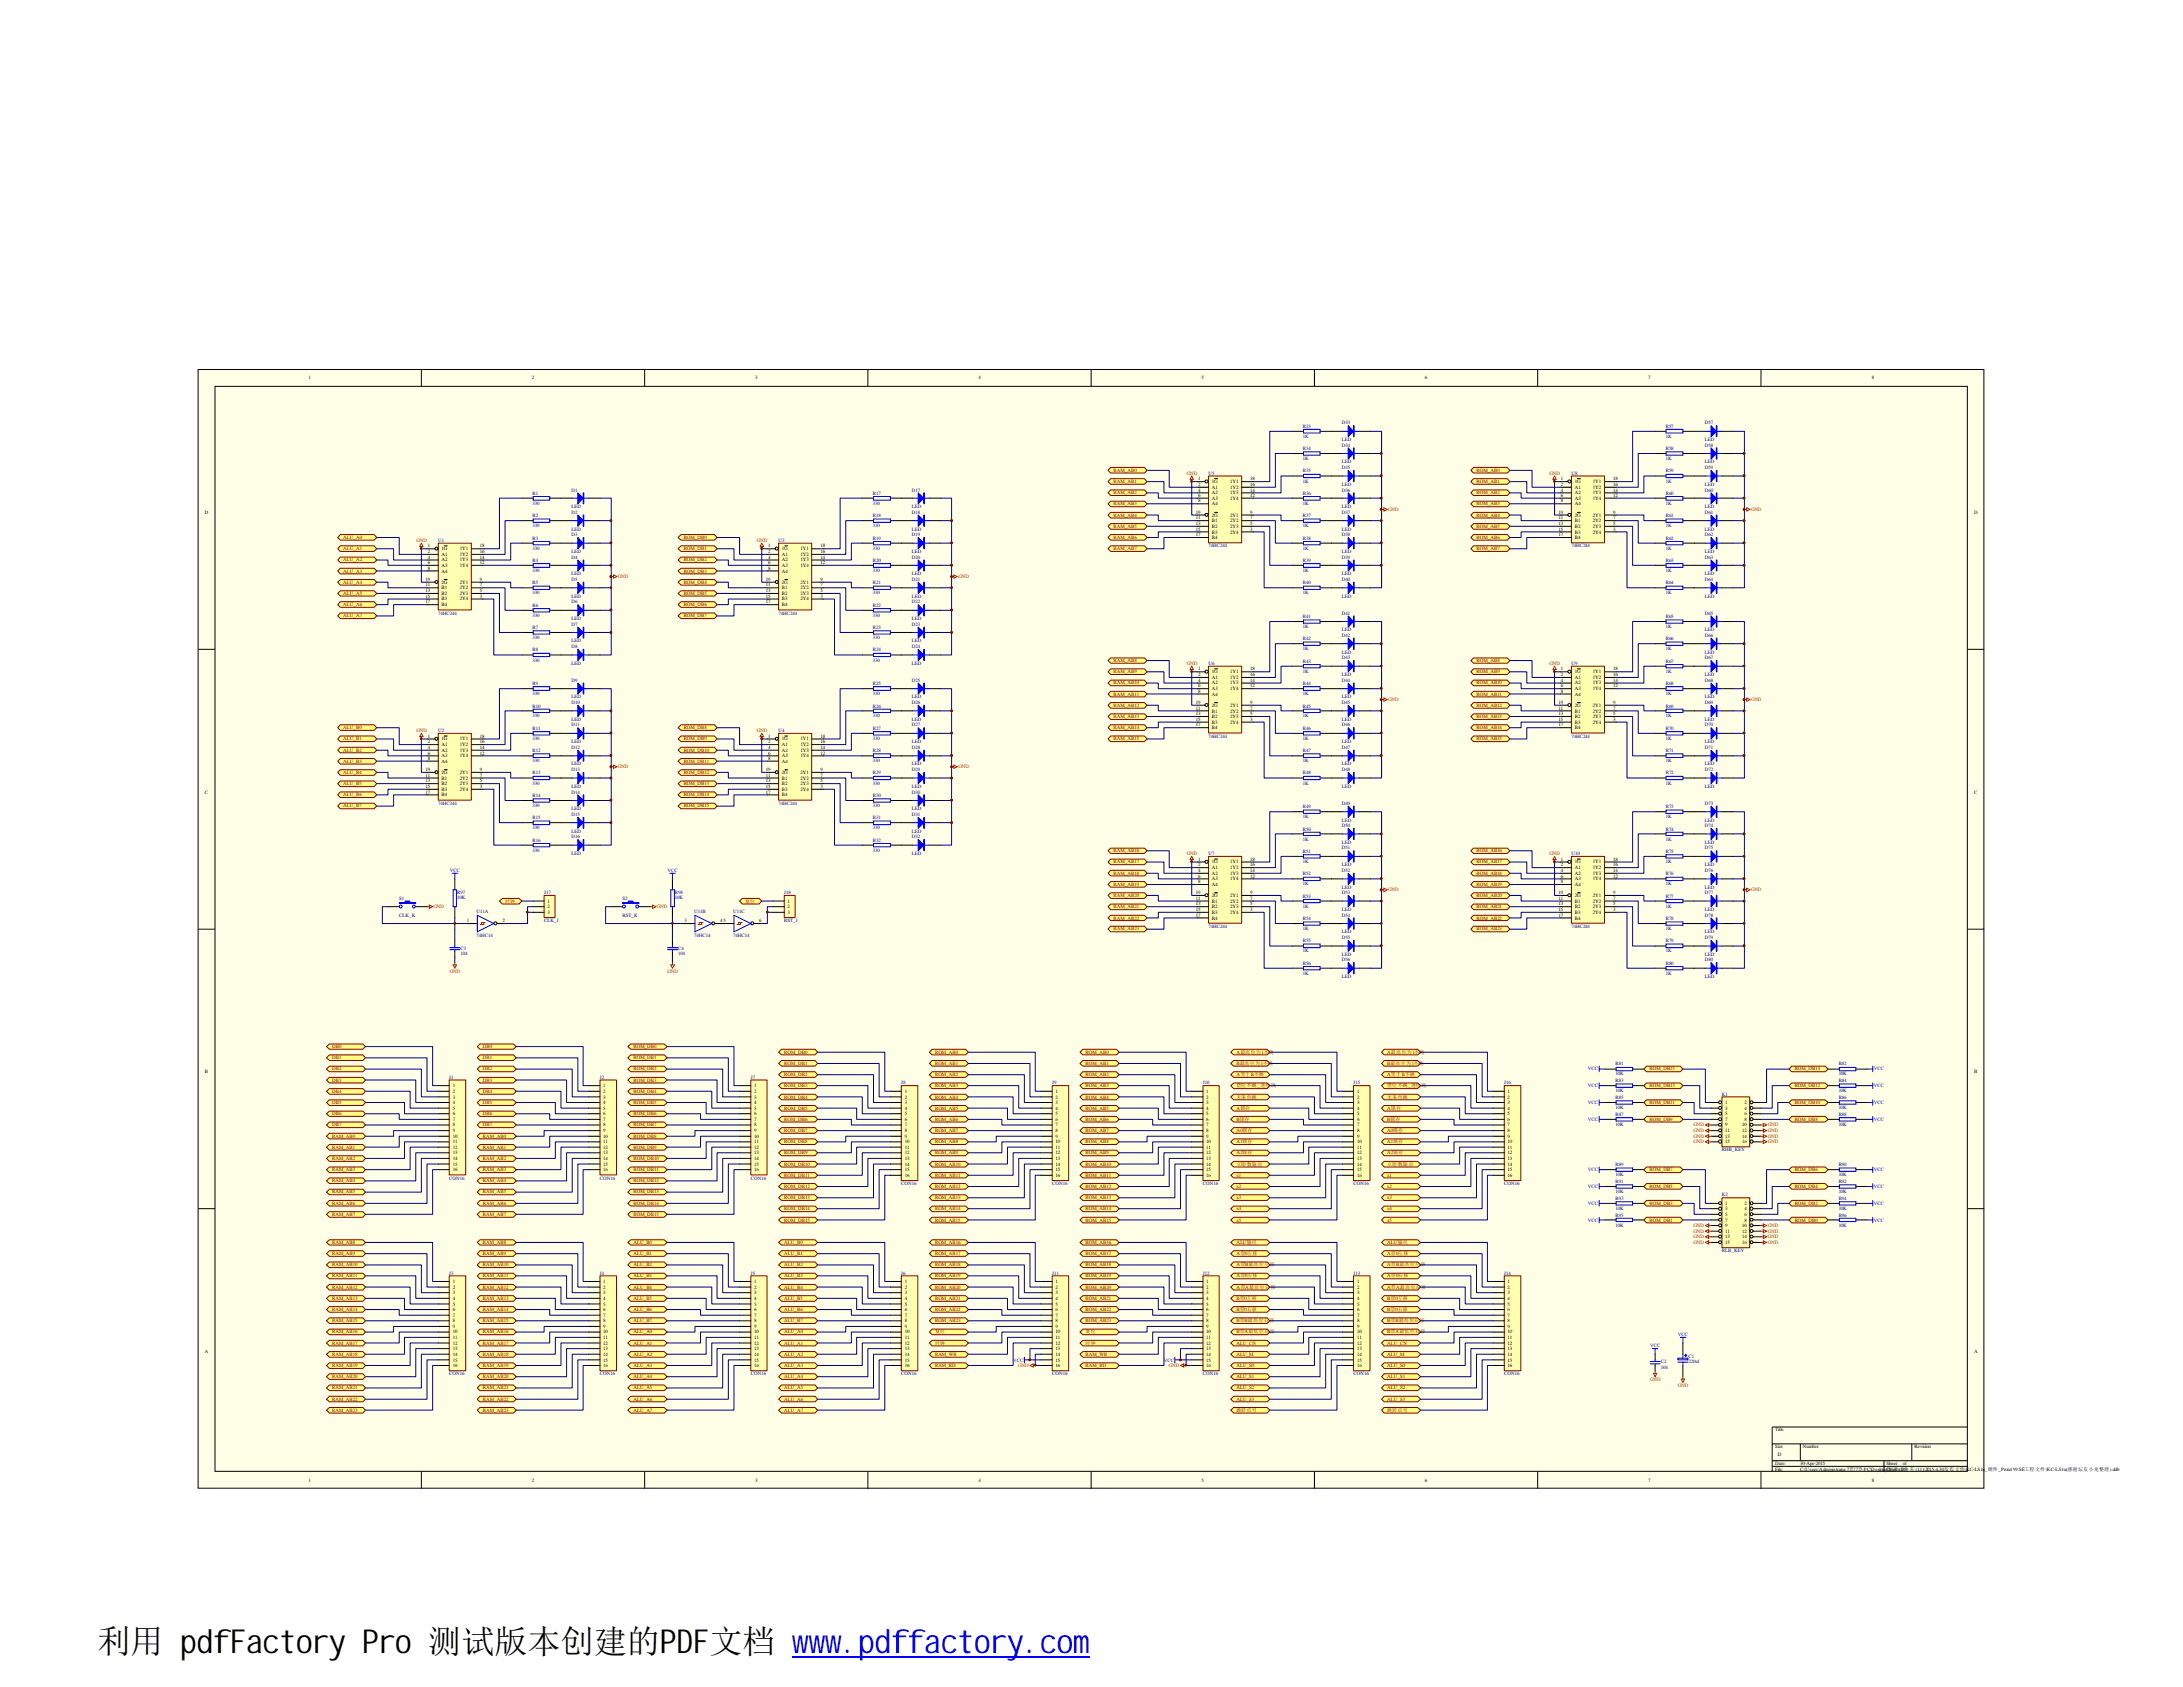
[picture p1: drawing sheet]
<svg xmlns="http://www.w3.org/2000/svg" width="279mm" height="216mm" viewBox="0 0 279 216" stroke-linecap="round" stroke-linejoin="round" font-family="sans-serif">
<defs><g id="words">
<text font-size="4.2" x="12.5" y="211.6">利用 pdfFactory Pro 测试版本创建的PDF文档 www.pdffactory.com</text>
<g font-size=".6">
<text x="39.5" y="48.6">1</text>
<text x="68.1" y="48.6">2</text>
<text x="96.6" y="48.6">3</text>
<text x="125.2" y="48.6">4</text>
<text x="153.8" y="48.6">5</text>
<text x="182.4" y="48.6">6</text>
<text x="210.9" y="48.6">7</text>
<text x="239.6" y="48.6">8</text>
<text x="26.2" y="65.7">D</text>
<text x="153" y="65.7">19</text>
<text x="153.3" y="61.5">1</text>
<text x="153.3" y="62.2">2</text>
<text x="153.3" y="62.9">4</text>
<text x="153.3" y="63.6">6</text>
<text x="153.3" y="64.3">8</text>
<text x="155.1" y="61.8">1G</text>
<text x="155.1" y="62.5">A1</text>
<text x="155.1" y="63.2">A2</text>
<text x="155.1" y="64">A3</text>
<text x="155.1" y="64.7">A4</text>
<text x="157.4" y="61.8">1Y1</text>
<text x="157.4" y="62.5">1Y2</text>
<text x="157.4" y="63.2">1Y3</text>
<text x="157.4" y="64">1Y4</text>
<text x="160" y="61.5">18</text>
<text x="160" y="62.2">16</text>
<text x="160" y="62.9">14</text>
<text x="160" y="63.6">12</text>
<text x="160" y="65.7">9</text>
<text x="199.5" y="65.7">19</text>
<text x="199.8" y="61.5">1</text>
<text x="199.8" y="62.2">2</text>
<text x="199.8" y="62.9">4</text>
<text x="199.8" y="63.6">6</text>
<text x="199.8" y="64.3">8</text>
<text x="201.5" y="61.8">1G</text>
<text x="201.5" y="62.5">A1</text>
<text x="201.5" y="63.2">A2</text>
<text x="201.5" y="64">A3</text>
<text x="201.5" y="64.7">A4</text>
<text x="203.9" y="61.8">1Y1</text>
<text x="203.9" y="62.5">1Y2</text>
<text x="203.9" y="63.2">1Y3</text>
<text x="203.9" y="64">1Y4</text>
<text x="206.5" y="61.5">18</text>
<text x="206.5" y="62.2">16</text>
<text x="206.5" y="62.9">14</text>
<text x="206.5" y="63.6">12</text>
<text x="206.5" y="65.7">9</text>
<text x="252.7" y="65.7">D</text>
<text x="54.7" y="70.1">1</text>
<text x="54.7" y="70.8">2</text>
<text x="54.7" y="71.5">4</text>
<text x="56.5" y="70.4">1G</text>
<text x="56.5" y="71.1">A1</text>
<text x="56.5" y="71.8">A2</text>
<text x="58.8" y="70.4">1Y1</text>
<text x="58.8" y="71.1">1Y2</text>
<text x="58.8" y="71.8">1Y3</text>
<text x="61.4" y="70.1">18</text>
<text x="61.4" y="70.8">16</text>
<text x="61.4" y="71.5">14</text>
<text x="98.3" y="70.1">1</text>
<text x="98.3" y="70.8">2</text>
<text x="98.3" y="71.5">4</text>
<text x="100.1" y="70.4">1G</text>
<text x="100.1" y="71.1">A1</text>
<text x="100.1" y="71.8">A2</text>
<text x="102.4" y="70.4">1Y1</text>
<text x="102.4" y="71.1">1Y2</text>
<text x="102.4" y="71.8">1Y3</text>
<text x="105" y="70.1">18</text>
<text x="105" y="70.8">16</text>
<text x="105" y="71.5">14</text>
<text x="153" y="66.5">11</text>
<text x="153" y="67.2">13</text>
<text x="153" y="67.9">15</text>
<text x="153" y="68.6">17</text>
<text x="155.1" y="66.1">2G</text>
<text x="155.1" y="66.8">B1</text>
<text x="155.1" y="67.6">B2</text>
<text x="155.1" y="68.3">B3</text>
<text x="155.1" y="69">B4</text>
<text x="157.4" y="66.1">2Y1</text>
<text x="157.4" y="66.8">2Y2</text>
<text x="157.4" y="67.6">2Y3</text>
<text x="157.4" y="68.3">2Y4</text>
<text x="160" y="66.5">7</text>
<text x="160" y="67.2">5</text>
<text x="160" y="67.9">3</text>
<text x="199.5" y="66.5">11</text>
<text x="199.5" y="67.2">13</text>
<text x="199.5" y="67.9">15</text>
<text x="199.5" y="68.6">17</text>
<text x="201.5" y="66.1">2G</text>
<text x="201.5" y="66.8">B1</text>
<text x="201.5" y="67.6">B2</text>
<text x="201.5" y="68.3">B3</text>
<text x="201.5" y="69">B4</text>
<text x="203.9" y="66.1">2Y1</text>
<text x="203.9" y="66.8">2Y2</text>
<text x="203.9" y="67.6">2Y3</text>
<text x="203.9" y="68.3">2Y4</text>
<text x="206.5" y="66.5">7</text>
<text x="206.5" y="67.2">5</text>
<text x="206.5" y="67.9">3</text>
<text x="54.4" y="74.3">19</text>
<text x="54.4" y="75.1">11</text>
<text x="54.4" y="75.8">13</text>
<text x="54.4" y="76.5">15</text>
<text x="54.4" y="77.2">17</text>
<text x="54.7" y="72.2">6</text>
<text x="54.7" y="72.9">8</text>
<text x="56.5" y="72.6">A3</text>
<text x="56.5" y="73.3">A4</text>
<text x="56.5" y="74.7">2G</text>
<text x="56.5" y="75.4">B1</text>
<text x="56.5" y="76.2">B2</text>
<text x="56.5" y="76.8">B3</text>
<text x="56.5" y="77.6">B4</text>
<text x="58.8" y="72.6">1Y4</text>
<text x="58.8" y="74.7">2Y1</text>
<text x="58.8" y="75.4">2Y2</text>
<text x="58.8" y="76.2">2Y3</text>
<text x="58.8" y="76.8">2Y4</text>
<text x="61.4" y="72.2">12</text>
<text x="61.4" y="74.3">9</text>
<text x="61.4" y="75.1">7</text>
<text x="61.4" y="75.8">5</text>
<text x="61.4" y="76.5">3</text>
<text x="98" y="74.3">19</text>
<text x="98" y="75.1">11</text>
<text x="98" y="75.8">13</text>
<text x="98" y="76.5">15</text>
<text x="98" y="77.2">17</text>
<text x="98.3" y="72.2">6</text>
<text x="98.3" y="72.9">8</text>
<text x="100.1" y="72.6">A3</text>
<text x="100.1" y="73.3">A4</text>
<text x="100.1" y="74.7">2G</text>
<text x="100.1" y="75.4">B1</text>
<text x="100.1" y="76.2">B2</text>
<text x="100.1" y="76.8">B3</text>
<text x="100.1" y="77.6">B4</text>
<text x="102.4" y="72.6">1Y4</text>
<text x="102.4" y="74.7">2Y1</text>
<text x="102.4" y="75.4">2Y2</text>
<text x="102.4" y="76.2">2Y3</text>
<text x="102.4" y="76.8">2Y4</text>
<text x="105" y="72.2">12</text>
<text x="105" y="74.3">9</text>
<text x="105" y="75.1">7</text>
<text x="105" y="75.8">5</text>
<text x="105" y="76.5">3</text>
<text x="153.3" y="85.8">1</text>
<text x="153.3" y="86.5">2</text>
<text x="153.3" y="87.2">4</text>
<text x="153.3" y="88">6</text>
<text x="153.3" y="88.7">8</text>
<text x="155.1" y="86.1">1G</text>
<text x="155.1" y="86.9">A1</text>
<text x="155.1" y="87.6">A2</text>
<text x="155.1" y="88.3">A3</text>
<text x="155.1" y="89">A4</text>
<text x="157.4" y="86.1">1Y1</text>
<text x="157.4" y="86.9">1Y2</text>
<text x="157.4" y="87.6">1Y3</text>
<text x="157.4" y="88.3">1Y4</text>
<text x="160" y="85.8">18</text>
<text x="160" y="86.5">16</text>
<text x="160" y="87.2">14</text>
<text x="160" y="88">12</text>
<text x="199.8" y="85.8">1</text>
<text x="199.8" y="86.5">2</text>
<text x="199.8" y="87.2">4</text>
<text x="199.8" y="88">6</text>
<text x="199.8" y="88.7">8</text>
<text x="201.5" y="86.1">1G</text>
<text x="201.5" y="86.9">A1</text>
<text x="201.5" y="87.6">A2</text>
<text x="201.5" y="88.3">A3</text>
<text x="201.5" y="89">A4</text>
<text x="203.9" y="86.1">1Y1</text>
<text x="203.9" y="86.9">1Y2</text>
<text x="203.9" y="87.6">1Y3</text>
<text x="203.9" y="88.3">1Y4</text>
<text x="206.5" y="85.8">18</text>
<text x="206.5" y="86.5">16</text>
<text x="206.5" y="87.2">14</text>
<text x="206.5" y="88">12</text>
<text x="54.7" y="94.4">1</text>
<text x="54.7" y="95.1">2</text>
<text x="54.7" y="95.8">4</text>
<text x="56.5" y="94.7">1G</text>
<text x="56.5" y="95.5">A1</text>
<text x="58.8" y="94.7">1Y1</text>
<text x="58.8" y="95.5">1Y2</text>
<text x="61.4" y="94.4">18</text>
<text x="61.4" y="95.1">16</text>
<text x="61.4" y="95.8">14</text>
<text x="98.3" y="94.4">1</text>
<text x="98.3" y="95.1">2</text>
<text x="98.3" y="95.8">4</text>
<text x="100.1" y="94.7">1G</text>
<text x="100.1" y="95.5">A1</text>
<text x="102.4" y="94.7">1Y1</text>
<text x="102.4" y="95.5">1Y2</text>
<text x="105" y="94.4">18</text>
<text x="105" y="95.1">16</text>
<text x="105" y="95.8">14</text>
<text x="153" y="90.1">19</text>
<text x="153" y="90.8">11</text>
<text x="153" y="91.5">13</text>
<text x="153" y="92.2">15</text>
<text x="153" y="93">17</text>
<text x="155.1" y="90.5">2G</text>
<text x="155.1" y="91.2">B1</text>
<text x="155.1" y="91.9">B2</text>
<text x="155.1" y="92.6">B3</text>
<text x="155.1" y="93.3">B4</text>
<text x="157.4" y="90.5">2Y1</text>
<text x="157.4" y="91.2">2Y2</text>
<text x="157.4" y="91.9">2Y3</text>
<text x="157.4" y="92.6">2Y4</text>
<text x="160" y="90.1">9</text>
<text x="160" y="90.8">7</text>
<text x="160" y="91.5">5</text>
<text x="160" y="92.2">3</text>
<text x="199.5" y="90.1">19</text>
<text x="199.5" y="90.8">11</text>
<text x="199.5" y="91.5">13</text>
<text x="199.5" y="92.2">15</text>
<text x="199.5" y="93">17</text>
<text x="201.5" y="90.5">2G</text>
<text x="201.5" y="91.2">B1</text>
<text x="201.5" y="91.9">B2</text>
<text x="201.5" y="92.6">B3</text>
<text x="201.5" y="93.3">B4</text>
<text x="203.9" y="90.5">2Y1</text>
<text x="203.9" y="91.2">2Y2</text>
<text x="203.9" y="91.9">2Y3</text>
<text x="203.9" y="92.6">2Y4</text>
<text x="206.5" y="90.1">9</text>
<text x="206.5" y="90.8">7</text>
<text x="206.5" y="91.5">5</text>
<text x="206.5" y="92.2">3</text>
<text x="26.2" y="101.6">C</text>
<text x="54.4" y="98.7">19</text>
<text x="54.4" y="99.4">11</text>
<text x="54.4" y="100.1">13</text>
<text x="54.4" y="100.8">15</text>
<text x="54.4" y="101.6">17</text>
<text x="54.7" y="96.6">6</text>
<text x="54.7" y="97.3">8</text>
<text x="56.5" y="96.2">A2</text>
<text x="56.5" y="96.9">A3</text>
<text x="56.5" y="97.6">A4</text>
<text x="56.5" y="99.1">2G</text>
<text x="56.5" y="99.8">B1</text>
<text x="56.5" y="100.5">B2</text>
<text x="56.5" y="101.2">B3</text>
<text x="56.5" y="101.9">B4</text>
<text x="58.8" y="96.2">1Y3</text>
<text x="58.8" y="96.9">1Y4</text>
<text x="58.8" y="99.1">2Y1</text>
<text x="58.8" y="99.8">2Y2</text>
<text x="58.8" y="100.5">2Y3</text>
<text x="58.8" y="101.2">2Y4</text>
<text x="61.4" y="96.6">12</text>
<text x="61.4" y="98.7">9</text>
<text x="61.4" y="99.4">7</text>
<text x="61.4" y="100.1">5</text>
<text x="61.4" y="100.8">3</text>
<text x="98" y="98.7">19</text>
<text x="98" y="99.4">11</text>
<text x="98" y="100.1">13</text>
<text x="98" y="100.8">15</text>
<text x="98" y="101.6">17</text>
<text x="98.3" y="96.6">6</text>
<text x="98.3" y="97.3">8</text>
<text x="100.1" y="96.2">A2</text>
<text x="100.1" y="96.9">A3</text>
<text x="100.1" y="97.6">A4</text>
<text x="100.1" y="99.1">2G</text>
<text x="100.1" y="99.8">B1</text>
<text x="100.1" y="100.5">B2</text>
<text x="100.1" y="101.2">B3</text>
<text x="100.1" y="101.9">B4</text>
<text x="102.4" y="96.2">1Y3</text>
<text x="102.4" y="96.9">1Y4</text>
<text x="102.4" y="99.1">2Y1</text>
<text x="102.4" y="99.8">2Y2</text>
<text x="102.4" y="100.5">2Y3</text>
<text x="102.4" y="101.2">2Y4</text>
<text x="105" y="96.6">12</text>
<text x="105" y="98.7">9</text>
<text x="105" y="99.4">7</text>
<text x="105" y="100.1">5</text>
<text x="105" y="100.8">3</text>
<text x="252.7" y="101.6">C</text>
<text x="153.3" y="110.2">1</text>
<text x="153.3" y="110.9">2</text>
<text x="153.3" y="111.6">4</text>
<text x="153.3" y="112.3">6</text>
<text x="153.3" y="113">8</text>
<text x="155.1" y="110.5">1G</text>
<text x="155.1" y="111.2">A1</text>
<text x="155.1" y="111.9">A2</text>
<text x="155.1" y="112.6">A3</text>
<text x="155.1" y="113.4">A4</text>
<text x="157.4" y="110.5">1Y1</text>
<text x="157.4" y="111.2">1Y2</text>
<text x="157.4" y="111.9">1Y3</text>
<text x="157.4" y="112.6">1Y4</text>
<text x="160" y="110.2">18</text>
<text x="160" y="110.9">16</text>
<text x="160" y="111.6">14</text>
<text x="160" y="112.3">12</text>
<text x="199.8" y="110.2">1</text>
<text x="199.8" y="110.9">2</text>
<text x="199.8" y="111.6">4</text>
<text x="199.8" y="112.3">6</text>
<text x="199.8" y="113">8</text>
<text x="201.5" y="110.5">1G</text>
<text x="201.5" y="111.2">A1</text>
<text x="201.5" y="111.9">A2</text>
<text x="201.5" y="112.6">A3</text>
<text x="201.5" y="113.4">A4</text>
<text x="203.9" y="110.5">1Y1</text>
<text x="203.9" y="111.2">1Y2</text>
<text x="203.9" y="111.9">1Y3</text>
<text x="203.9" y="112.6">1Y4</text>
<text x="206.5" y="110.2">18</text>
<text x="206.5" y="110.9">16</text>
<text x="206.5" y="111.6">14</text>
<text x="206.5" y="112.3">12</text>
<text x="59.7" y="118">1</text>
<text x="64.3" y="118">2</text>
<text x="70.1" y="115.5">1</text>
<text x="70.1" y="116.2">2</text>
<text x="70.1" y="117">3</text>
<text x="87.6" y="118">3</text>
<text x="92.2" y="118">45</text>
<text x="97.2" y="118">6</text>
<text x="100.8" y="115.5">1</text>
<text x="100.8" y="116.2">2</text>
<text x="100.8" y="117">3</text>
<text x="153" y="114.4">19</text>
<text x="153" y="115.1">11</text>
<text x="153" y="115.9">13</text>
<text x="153" y="116.6">15</text>
<text x="153" y="117.3">17</text>
<text x="155.1" y="114.8">2G</text>
<text x="155.1" y="115.5">B1</text>
<text x="155.1" y="116.2">B2</text>
<text x="155.1" y="117">B3</text>
<text x="155.1" y="117.7">B4</text>
<text x="157.4" y="114.8">2Y1</text>
<text x="157.4" y="115.5">2Y2</text>
<text x="157.4" y="116.2">2Y3</text>
<text x="157.4" y="117">2Y4</text>
<text x="160" y="114.4">9</text>
<text x="160" y="115.1">7</text>
<text x="160" y="115.9">5</text>
<text x="160" y="116.6">3</text>
<text x="199.5" y="114.4">19</text>
<text x="199.5" y="115.1">11</text>
<text x="199.5" y="115.9">13</text>
<text x="199.5" y="116.6">15</text>
<text x="199.5" y="117.3">17</text>
<text x="201.5" y="114.8">2G</text>
<text x="201.5" y="115.5">B1</text>
<text x="201.5" y="116.2">B2</text>
<text x="201.5" y="117">B3</text>
<text x="201.5" y="117.7">B4</text>
<text x="203.9" y="114.8">2Y1</text>
<text x="203.9" y="115.5">2Y2</text>
<text x="203.9" y="116.2">2Y3</text>
<text x="203.9" y="117">2Y4</text>
<text x="206.5" y="114.4">9</text>
<text x="206.5" y="115.1">7</text>
<text x="206.5" y="115.9">5</text>
<text x="206.5" y="116.6">3</text>
<text x="26.2" y="137.4">B</text>
<text x="252.7" y="137.4">B</text>
<text x="58" y="139.1">1</text>
<text x="58" y="139.9">2</text>
<text x="58" y="140.6">3</text>
<text x="58" y="141.3">4</text>
<text x="58" y="142">5</text>
<text x="58" y="142.7">6</text>
<text x="58" y="143.4">7</text>
<text x="77.2" y="139.1">1</text>
<text x="77.2" y="139.9">2</text>
<text x="77.2" y="140.6">3</text>
<text x="77.2" y="141.3">4</text>
<text x="77.2" y="142">5</text>
<text x="77.2" y="142.7">6</text>
<text x="77.2" y="143.4">7</text>
<text x="96.5" y="139.1">1</text>
<text x="96.5" y="139.9">2</text>
<text x="96.5" y="140.6">3</text>
<text x="96.5" y="141.3">4</text>
<text x="96.5" y="142">5</text>
<text x="96.5" y="142.7">6</text>
<text x="96.5" y="143.4">7</text>
<text x="115.8" y="139.9">1</text>
<text x="115.8" y="140.6">2</text>
<text x="115.8" y="141.3">3</text>
<text x="115.8" y="142">4</text>
<text x="115.8" y="142.7">5</text>
<text x="115.8" y="143.4">6</text>
<text x="135.1" y="139.9">1</text>
<text x="135.1" y="140.6">2</text>
<text x="135.1" y="141.3">3</text>
<text x="135.1" y="142">4</text>
<text x="135.1" y="142.7">5</text>
<text x="135.1" y="143.4">6</text>
<text x="154.4" y="139.9">1</text>
<text x="154.4" y="140.6">2</text>
<text x="154.4" y="141.3">3</text>
<text x="154.4" y="142">4</text>
<text x="154.4" y="142.7">5</text>
<text x="154.4" y="143.4">6</text>
<text x="173.7" y="139.9">1</text>
<text x="173.7" y="140.6">2</text>
<text x="173.7" y="141.3">3</text>
<text x="173.7" y="142">4</text>
<text x="173.7" y="142.7">5</text>
<text x="173.7" y="143.4">6</text>
<text x="193" y="139.9">1</text>
<text x="193" y="140.6">2</text>
<text x="193" y="141.3">3</text>
<text x="193" y="142">4</text>
<text x="193" y="142.7">5</text>
<text x="193" y="143.4">6</text>
<text x="220.8" y="141.3">1</text>
<text x="220.8" y="142">3</text>
<text x="220.8" y="142.7">5</text>
<text x="220.8" y="143.4">7</text>
<text x="223.3" y="141.3">2</text>
<text x="223.3" y="142">4</text>
<text x="223.3" y="142.7">6</text>
<text x="223.3" y="143.4">8</text>
<text x="58" y="144.1">8</text>
<text x="58" y="144.9">9</text>
<text x="58" y="145.6">10</text>
<text x="58" y="146.3">11</text>
<text x="58" y="147">12</text>
<text x="58" y="147.7">13</text>
<text x="58" y="148.5">14</text>
<text x="58" y="149.2">15</text>
<text x="58" y="149.9">16</text>
<text x="77.2" y="144.1">8</text>
<text x="77.2" y="144.9">9</text>
<text x="77.2" y="145.6">10</text>
<text x="77.2" y="146.3">11</text>
<text x="77.2" y="147">12</text>
<text x="77.2" y="147.7">13</text>
<text x="77.2" y="148.5">14</text>
<text x="77.2" y="149.2">15</text>
<text x="77.2" y="149.9">16</text>
<text x="96.5" y="144.1">8</text>
<text x="96.5" y="144.9">9</text>
<text x="96.5" y="145.6">10</text>
<text x="96.5" y="146.3">11</text>
<text x="96.5" y="147">12</text>
<text x="96.5" y="147.7">13</text>
<text x="96.5" y="148.5">14</text>
<text x="96.5" y="149.2">15</text>
<text x="96.5" y="149.9">16</text>
<text x="115.8" y="144.1">7</text>
<text x="115.8" y="144.9">8</text>
<text x="115.8" y="145.6">9</text>
<text x="115.8" y="146.3">10</text>
<text x="115.8" y="147">11</text>
<text x="115.8" y="147.7">12</text>
<text x="115.8" y="148.5">13</text>
<text x="115.8" y="149.2">14</text>
<text x="115.8" y="149.9">15</text>
<text x="135.1" y="144.1">7</text>
<text x="135.1" y="144.9">8</text>
<text x="135.1" y="145.6">9</text>
<text x="135.1" y="146.3">10</text>
<text x="135.1" y="147">11</text>
<text x="135.1" y="147.7">12</text>
<text x="135.1" y="148.5">13</text>
<text x="135.1" y="149.2">14</text>
<text x="135.1" y="149.9">15</text>
<text x="154.4" y="144.1">7</text>
<text x="154.4" y="144.9">8</text>
<text x="154.4" y="145.6">9</text>
<text x="154.4" y="146.3">10</text>
<text x="154.4" y="147">11</text>
<text x="154.4" y="147.7">12</text>
<text x="154.4" y="148.5">13</text>
<text x="154.4" y="149.2">14</text>
<text x="154.4" y="149.9">15</text>
<text x="173.7" y="144.1">7</text>
<text x="173.7" y="144.9">8</text>
<text x="173.7" y="145.6">9</text>
<text x="173.7" y="146.3">10</text>
<text x="173.7" y="147">11</text>
<text x="173.7" y="147.7">12</text>
<text x="173.7" y="148.5">13</text>
<text x="173.7" y="149.2">14</text>
<text x="173.7" y="149.9">15</text>
<text x="193" y="144.1">7</text>
<text x="193" y="144.9">8</text>
<text x="193" y="145.6">9</text>
<text x="193" y="146.3">10</text>
<text x="193" y="147">11</text>
<text x="193" y="147.7">12</text>
<text x="193" y="148.5">13</text>
<text x="193" y="149.2">14</text>
<text x="193" y="149.9">15</text>
<text x="220.8" y="144.1">9</text>
<text x="220.8" y="144.9">11</text>
<text x="220.8" y="145.6">13</text>
<text x="220.8" y="146.3">15</text>
<text x="223" y="144.1">10</text>
<text x="223" y="144.9">12</text>
<text x="223" y="145.6">14</text>
<text x="223" y="146.3">16</text>
<text x="115.8" y="150.6">16</text>
<text x="135.1" y="150.6">16</text>
<text x="154.4" y="150.6">16</text>
<text x="173.7" y="150.6">16</text>
<text x="193" y="150.6">16</text>
<text x="220.8" y="154.2">1</text>
<text x="220.8" y="154.9">3</text>
<text x="220.8" y="155.6">5</text>
<text x="223.3" y="154.2">2</text>
<text x="223.3" y="154.9">4</text>
<text x="223.3" y="155.6">6</text>
<text x="220.8" y="156.3">7</text>
<text x="220.8" y="157.1">9</text>
<text x="220.8" y="157.8">11</text>
<text x="220.8" y="158.5">13</text>
<text x="220.8" y="159.2">15</text>
<text x="223" y="157.1">10</text>
<text x="223" y="157.8">12</text>
<text x="223" y="158.5">14</text>
<text x="223" y="159.2">16</text>
<text x="223.3" y="156.3">8</text>
<text x="58" y="164.2">1</text>
<text x="58" y="164.9">2</text>
<text x="58" y="165.7">3</text>
<text x="58" y="166.4">4</text>
<text x="58" y="167.1">5</text>
<text x="58" y="167.8">6</text>
<text x="77.2" y="164.2">1</text>
<text x="77.2" y="164.9">2</text>
<text x="77.2" y="165.7">3</text>
<text x="77.2" y="166.4">4</text>
<text x="77.2" y="167.1">5</text>
<text x="77.2" y="167.8">6</text>
<text x="96.5" y="164.2">1</text>
<text x="96.5" y="164.9">2</text>
<text x="96.5" y="165.7">3</text>
<text x="96.5" y="166.4">4</text>
<text x="96.5" y="167.1">5</text>
<text x="96.5" y="167.8">6</text>
<text x="115.8" y="164.2">1</text>
<text x="115.8" y="164.9">2</text>
<text x="115.8" y="165.7">3</text>
<text x="115.8" y="166.4">4</text>
<text x="115.8" y="167.1">5</text>
<text x="115.8" y="167.8">6</text>
<text x="135.1" y="164.2">1</text>
<text x="135.1" y="164.9">2</text>
<text x="135.1" y="165.7">3</text>
<text x="135.1" y="166.4">4</text>
<text x="135.1" y="167.1">5</text>
<text x="135.1" y="167.8">6</text>
<text x="154.4" y="164.2">1</text>
<text x="154.4" y="164.9">2</text>
<text x="154.4" y="165.7">3</text>
<text x="154.4" y="166.4">4</text>
<text x="154.4" y="167.1">5</text>
<text x="154.4" y="167.8">6</text>
<text x="173.7" y="164.2">1</text>
<text x="173.7" y="164.9">2</text>
<text x="173.7" y="165.7">3</text>
<text x="173.7" y="166.4">4</text>
<text x="173.7" y="167.1">5</text>
<text x="173.7" y="167.8">6</text>
<text x="193" y="164.2">1</text>
<text x="193" y="164.9">2</text>
<text x="193" y="165.7">3</text>
<text x="193" y="166.4">4</text>
<text x="193" y="167.1">5</text>
<text x="193" y="167.8">6</text>
<text x="26.2" y="173.1">A</text>
<text x="58" y="168.5">7</text>
<text x="58" y="169.2">8</text>
<text x="58" y="169.9">9</text>
<text x="58" y="170.6">10</text>
<text x="58" y="171.4">11</text>
<text x="58" y="172.1">12</text>
<text x="58" y="172.8">13</text>
<text x="58" y="173.5">14</text>
<text x="77.2" y="168.5">7</text>
<text x="77.2" y="169.2">8</text>
<text x="77.2" y="169.9">9</text>
<text x="77.2" y="170.6">10</text>
<text x="77.2" y="171.4">11</text>
<text x="77.2" y="172.1">12</text>
<text x="77.2" y="172.8">13</text>
<text x="77.2" y="173.5">14</text>
<text x="96.5" y="168.5">7</text>
<text x="96.5" y="169.2">8</text>
<text x="96.5" y="169.9">9</text>
<text x="96.5" y="170.6">10</text>
<text x="96.5" y="171.4">11</text>
<text x="96.5" y="172.1">12</text>
<text x="96.5" y="172.8">13</text>
<text x="96.5" y="173.5">14</text>
<text x="115.8" y="168.5">7</text>
<text x="115.8" y="169.2">8</text>
<text x="115.8" y="169.9">9</text>
<text x="115.8" y="170.6">10</text>
<text x="115.8" y="171.4">11</text>
<text x="115.8" y="172.1">12</text>
<text x="115.8" y="172.8">13</text>
<text x="115.8" y="173.5">14</text>
<text x="135.1" y="168.5">7</text>
<text x="135.1" y="169.2">8</text>
<text x="135.1" y="169.9">9</text>
<text x="135.1" y="170.6">10</text>
<text x="135.1" y="171.4">11</text>
<text x="135.1" y="172.1">12</text>
<text x="135.1" y="172.8">13</text>
<text x="135.1" y="173.5">14</text>
<text x="154.4" y="168.5">7</text>
<text x="154.4" y="169.2">8</text>
<text x="154.4" y="169.9">9</text>
<text x="154.4" y="170.6">10</text>
<text x="154.4" y="171.4">11</text>
<text x="154.4" y="172.1">12</text>
<text x="154.4" y="172.8">13</text>
<text x="154.4" y="173.5">14</text>
<text x="173.7" y="168.5">7</text>
<text x="173.7" y="169.2">8</text>
<text x="173.7" y="169.9">9</text>
<text x="173.7" y="170.6">10</text>
<text x="173.7" y="171.4">11</text>
<text x="173.7" y="172.1">12</text>
<text x="173.7" y="172.8">13</text>
<text x="173.7" y="173.5">14</text>
<text x="193" y="168.5">7</text>
<text x="193" y="169.2">8</text>
<text x="193" y="169.9">9</text>
<text x="193" y="170.6">10</text>
<text x="193" y="171.4">11</text>
<text x="193" y="172.1">12</text>
<text x="193" y="172.8">13</text>
<text x="193" y="173.5">14</text>
<text x="252.7" y="173.1">A</text>
<text x="58" y="174.2">15</text>
<text x="58" y="175">16</text>
<text x="77.2" y="174.2">15</text>
<text x="77.2" y="175">16</text>
<text x="96.5" y="174.2">15</text>
<text x="96.5" y="175">16</text>
<text x="115.8" y="174.2">15</text>
<text x="115.8" y="175">16</text>
<text x="135.1" y="174.2">15</text>
<text x="135.1" y="175">16</text>
<text x="154.4" y="174.2">15</text>
<text x="154.4" y="175">16</text>
<text x="173.7" y="174.2">15</text>
<text x="173.7" y="175">16</text>
<text x="193" y="174.2">15</text>
<text x="193" y="175">16</text>
<text x="227.2" y="183.2">Title</text>
<text x="227.2" y="185.3">Size</text>
<text x="230.8" y="185.3">Number</text>
<text x="245" y="185.3">Revision</text>
<text x="39.5" y="189.6">1</text>
<text x="68.1" y="189.6">2</text>
<text x="96.6" y="189.6">3</text>
<text x="125.2" y="189.6">4</text>
<text x="153.8" y="189.6">5</text>
<text x="182.4" y="189.6">6</text>
<text x="210.9" y="189.6">7</text>
<text x="227.2" y="187.5">Date:</text>
<text x="227.2" y="188.2">File:</text>
<text x="227.5" y="186.4">D</text>
<text x="230.4" y="187.5">30-Apr-2015</text>
<text x="230.4" y="188.2">C:\Users\Administrator.7777777-PC\Desktop\D新建文件夹 (11)\2015.4.30发布文件\KC-LS1u_硬件_Protel 99SE工程文件\KC-LS1u(感谢坛友小龙整理).ddb</text>
<text x="239.6" y="189.6">8</text>
<text x="241.5" y="187.5">Sheet</text>
<text x="241.9" y="188.2">rawn By:</text>
<text x="243.5" y="187.5">of</text>
</g>
<g font-size=".6" fill="#000080">
<text x="166.8" y="57.6">R34</text>
<text x="166.8" y="58.9">1K</text>
<text x="166.8" y="54.7">R33</text>
<text x="166.8" y="56">1K</text>
<text x="171.7" y="57.2">D34</text>
<text x="171.7" y="59.3">LED</text>
<text x="171.7" y="54.3">D33</text>
<text x="171.7" y="56.4">LED</text>
<text x="213.2" y="57.6">R58</text>
<text x="213.2" y="58.9">1K</text>
<text x="213.2" y="54.7">R57</text>
<text x="213.2" y="56">1K</text>
<text x="218.2" y="57.2">D58</text>
<text x="218.2" y="59.3">LED</text>
<text x="218.2" y="54.3">D57</text>
<text x="218.2" y="56.4">LED</text>
<text x="68.2" y="63.3">R1</text>
<text x="68.2" y="64.6">330</text>
<text x="73.2" y="65.7">D2</text>
<text x="73.2" y="62.9">D1</text>
<text x="73.2" y="65">LED</text>
<text x="111.7" y="63.3">R17</text>
<text x="111.7" y="64.6">330</text>
<text x="116.7" y="65.7">D18</text>
<text x="116.7" y="62.9">D17</text>
<text x="116.7" y="65">LED</text>
<text x="154.7" y="60.7">U5</text>
<text x="166.8" y="63.3">R36</text>
<text x="166.8" y="64.6">1K</text>
<text x="166.8" y="60.5">R35</text>
<text x="166.8" y="61.8">1K</text>
<text x="171.7" y="65.7">D37</text>
<text x="171.7" y="62.9">D36</text>
<text x="171.7" y="65">LED</text>
<text x="171.7" y="60">D35</text>
<text x="171.7" y="62.2">LED</text>
<text x="201.1" y="60.7">U8</text>
<text x="213.2" y="63.3">R60</text>
<text x="213.2" y="64.6">1K</text>
<text x="213.2" y="60.5">R59</text>
<text x="213.2" y="61.8">1K</text>
<text x="218.2" y="65.7">D61</text>
<text x="218.2" y="62.9">D60</text>
<text x="218.2" y="65">LED</text>
<text x="218.2" y="60">D59</text>
<text x="218.2" y="62.2">LED</text>
<text x="56.1" y="69.3">U1</text>
<text x="68.2" y="71.9">R4</text>
<text x="68.2" y="69">R3</text>
<text x="68.2" y="70.4">330</text>
<text x="68.2" y="66.2">R2</text>
<text x="68.2" y="67.5">330</text>
<text x="73.2" y="71.5">D4</text>
<text x="73.2" y="68.6">D3</text>
<text x="73.2" y="70.8">LED</text>
<text x="73.2" y="67.9">LED</text>
<text x="99.7" y="69.3">U3</text>
<text x="111.7" y="71.9">R20</text>
<text x="111.7" y="69">R19</text>
<text x="111.7" y="70.4">330</text>
<text x="111.7" y="66.2">R18</text>
<text x="111.7" y="67.5">330</text>
<text x="116.7" y="71.5">D20</text>
<text x="116.7" y="68.6">D19</text>
<text x="116.7" y="70.8">LED</text>
<text x="116.7" y="67.9">LED</text>
<text x="154.7" y="70.1">74HC244</text>
<text x="166.8" y="71.9">R39</text>
<text x="166.8" y="69">R38</text>
<text x="166.8" y="70.4">1K</text>
<text x="166.8" y="66.2">R37</text>
<text x="166.8" y="67.5">1K</text>
<text x="171.7" y="71.5">D39</text>
<text x="171.7" y="68.6">D38</text>
<text x="171.7" y="70.8">LED</text>
<text x="171.7" y="67.9">LED</text>
<text x="201.1" y="70.1">74HC244</text>
<text x="213.2" y="71.9">R63</text>
<text x="213.2" y="69">R62</text>
<text x="213.2" y="70.4">1K</text>
<text x="213.2" y="66.2">R61</text>
<text x="213.2" y="67.5">1K</text>
<text x="218.2" y="71.5">D63</text>
<text x="218.2" y="68.6">D62</text>
<text x="218.2" y="70.8">LED</text>
<text x="218.2" y="67.9">LED</text>
<text x="68.2" y="77.6">R6</text>
<text x="68.2" y="74.8">R5</text>
<text x="68.2" y="76.1">330</text>
<text x="68.2" y="73.2">330</text>
<text x="73.2" y="77.2">D6</text>
<text x="73.2" y="74.3">D5</text>
<text x="73.2" y="76.5">LED</text>
<text x="73.2" y="73.6">LED</text>
<text x="111.7" y="77.6">R22</text>
<text x="111.7" y="74.8">R21</text>
<text x="111.7" y="76.1">330</text>
<text x="111.7" y="73.2">330</text>
<text x="116.7" y="77.2">D22</text>
<text x="116.7" y="74.3">D21</text>
<text x="116.7" y="76.5">LED</text>
<text x="116.7" y="73.6">LED</text>
<text x="166.8" y="74.8">R40</text>
<text x="166.8" y="76.1">1K</text>
<text x="166.8" y="73.2">1K</text>
<text x="171.7" y="74.3">D40</text>
<text x="171.7" y="76.5">LED</text>
<text x="171.7" y="73.6">LED</text>
<text x="213.2" y="74.8">R64</text>
<text x="213.2" y="76.1">1K</text>
<text x="213.2" y="73.2">1K</text>
<text x="218.2" y="74.3">D64</text>
<text x="218.2" y="76.5">LED</text>
<text x="218.2" y="73.6">LED</text>
<text x="56.1" y="78.7">74HC244</text>
<text x="68.2" y="83.4">R8</text>
<text x="68.2" y="80.5">R7</text>
<text x="68.2" y="81.8">330</text>
<text x="68.2" y="79">330</text>
<text x="73.2" y="82.9">D8</text>
<text x="73.2" y="80.1">D7</text>
<text x="73.2" y="82.2">LED</text>
<text x="73.2" y="79.4">LED</text>
<text x="99.7" y="78.7">74HC244</text>
<text x="111.7" y="83.4">R24</text>
<text x="111.7" y="80.5">R23</text>
<text x="111.7" y="81.8">330</text>
<text x="111.7" y="79">330</text>
<text x="116.7" y="82.9">D24</text>
<text x="116.7" y="80.1">D23</text>
<text x="116.7" y="82.2">LED</text>
<text x="116.7" y="79.4">LED</text>
<text x="166.8" y="82">R42</text>
<text x="166.8" y="83.2">1K</text>
<text x="166.8" y="79.1">R41</text>
<text x="166.8" y="80.3">1K</text>
<text x="171.7" y="81.5">D42</text>
<text x="171.7" y="83.7">LED</text>
<text x="171.7" y="78.7">D41</text>
<text x="171.7" y="80.8">LED</text>
<text x="213.2" y="82">R66</text>
<text x="213.2" y="83.2">1K</text>
<text x="213.2" y="79.1">R65</text>
<text x="213.2" y="80.3">1K</text>
<text x="218.2" y="81.5">D66</text>
<text x="218.2" y="83.7">LED</text>
<text x="218.2" y="78.7">D65</text>
<text x="218.2" y="80.8">LED</text>
<text x="68.2" y="84.7">330</text>
<text x="68.2" y="87.7">R9</text>
<text x="68.2" y="88.9">330</text>
<text x="73.2" y="85.1">LED</text>
<text x="73.2" y="87.2">D9</text>
<text x="73.2" y="89.4">LED</text>
<text x="111.7" y="84.7">330</text>
<text x="111.7" y="87.7">R25</text>
<text x="111.7" y="88.9">330</text>
<text x="116.7" y="85.1">LED</text>
<text x="116.7" y="87.2">D25</text>
<text x="116.7" y="89.4">LED</text>
<text x="154.7" y="85.1">U6</text>
<text x="166.8" y="87.7">R44</text>
<text x="166.8" y="88.9">1K</text>
<text x="166.8" y="84.8">R43</text>
<text x="166.8" y="86.1">1K</text>
<text x="171.7" y="87.2">D44</text>
<text x="171.7" y="89.4">LED</text>
<text x="171.7" y="84.4">D43</text>
<text x="171.7" y="86.5">LED</text>
<text x="201.1" y="85.1">U9</text>
<text x="213.2" y="87.7">R68</text>
<text x="213.2" y="88.9">1K</text>
<text x="213.2" y="84.8">R67</text>
<text x="213.2" y="86.1">1K</text>
<text x="218.2" y="87.2">D68</text>
<text x="218.2" y="89.4">LED</text>
<text x="218.2" y="84.4">D67</text>
<text x="218.2" y="86.5">LED</text>
<text x="56.1" y="93.7">U2</text>
<text x="68.2" y="93.4">R11</text>
<text x="68.2" y="94.7">330</text>
<text x="68.2" y="90.6">R10</text>
<text x="68.2" y="91.8">330</text>
<text x="73.2" y="95.8">D12</text>
<text x="73.2" y="93">D11</text>
<text x="73.2" y="95.1">LED</text>
<text x="73.2" y="90.1">D10</text>
<text x="73.2" y="92.2">LED</text>
<text x="99.7" y="93.7">U4</text>
<text x="111.7" y="93.4">R27</text>
<text x="111.7" y="94.7">330</text>
<text x="111.7" y="90.6">R26</text>
<text x="111.7" y="91.8">330</text>
<text x="116.7" y="95.8">D28</text>
<text x="116.7" y="93">D27</text>
<text x="116.7" y="95.1">LED</text>
<text x="116.7" y="90.1">D26</text>
<text x="116.7" y="92.2">LED</text>
<text x="154.7" y="94.4">74HC244</text>
<text x="166.8" y="93.4">R46</text>
<text x="166.8" y="94.7">1K</text>
<text x="166.8" y="90.6">R45</text>
<text x="166.8" y="91.8">1K</text>
<text x="171.7" y="95.8">D47</text>
<text x="171.7" y="93">D46</text>
<text x="171.7" y="95.1">LED</text>
<text x="171.7" y="90.1">D45</text>
<text x="171.7" y="92.2">LED</text>
<text x="201.1" y="94.4">74HC244</text>
<text x="213.2" y="93.4">R70</text>
<text x="213.2" y="94.7">1K</text>
<text x="213.2" y="90.6">R69</text>
<text x="213.2" y="91.8">1K</text>
<text x="218.2" y="95.8">D71</text>
<text x="218.2" y="93">D70</text>
<text x="218.2" y="95.1">LED</text>
<text x="218.2" y="90.1">D69</text>
<text x="218.2" y="92.2">LED</text>
<text x="68.2" y="102">R14</text>
<text x="68.2" y="99.1">R13</text>
<text x="68.2" y="100.4">330</text>
<text x="68.2" y="96.3">R12</text>
<text x="68.2" y="97.5">330</text>
<text x="73.2" y="101.6">D14</text>
<text x="73.2" y="98.7">D13</text>
<text x="73.2" y="100.8">LED</text>
<text x="73.2" y="98">LED</text>
<text x="111.7" y="102">R30</text>
<text x="111.7" y="99.1">R29</text>
<text x="111.7" y="100.4">330</text>
<text x="111.7" y="96.3">R28</text>
<text x="111.7" y="97.5">330</text>
<text x="116.7" y="101.6">D30</text>
<text x="116.7" y="98.7">D29</text>
<text x="116.7" y="100.8">LED</text>
<text x="116.7" y="98">LED</text>
<text x="166.8" y="99.1">R48</text>
<text x="166.8" y="100.4">1K</text>
<text x="166.8" y="96.3">R47</text>
<text x="166.8" y="97.5">1K</text>
<text x="171.7" y="98.7">D48</text>
<text x="171.7" y="100.8">LED</text>
<text x="171.7" y="98">LED</text>
<text x="213.2" y="99.1">R72</text>
<text x="213.2" y="100.4">1K</text>
<text x="213.2" y="96.3">R71</text>
<text x="213.2" y="97.5">1K</text>
<text x="218.2" y="98.7">D72</text>
<text x="218.2" y="100.8">LED</text>
<text x="218.2" y="98">LED</text>
<text x="56.1" y="103">74HC244</text>
<text x="68.2" y="107.7">R16</text>
<text x="68.2" y="104.9">R15</text>
<text x="68.2" y="106.1">330</text>
<text x="68.2" y="103.3">330</text>
<text x="73.2" y="107.3">D16</text>
<text x="73.2" y="104.4">D15</text>
<text x="73.2" y="106.6">LED</text>
<text x="73.2" y="103.7">LED</text>
<text x="99.7" y="103">74HC244</text>
<text x="111.7" y="107.7">R32</text>
<text x="111.7" y="104.9">R31</text>
<text x="111.7" y="106.1">330</text>
<text x="111.7" y="103.3">330</text>
<text x="116.7" y="107.3">D32</text>
<text x="116.7" y="104.4">D31</text>
<text x="116.7" y="106.6">LED</text>
<text x="116.7" y="103.7">LED</text>
<text x="166.8" y="106.3">R50</text>
<text x="166.8" y="107.6">1K</text>
<text x="166.8" y="103.4">R49</text>
<text x="166.8" y="104.7">1K</text>
<text x="171.7" y="105.8">D50</text>
<text x="171.7" y="108">LED</text>
<text x="171.7" y="103">D49</text>
<text x="171.7" y="105.2">LED</text>
<text x="213.2" y="106.3">R74</text>
<text x="213.2" y="107.6">1K</text>
<text x="213.2" y="103.4">R73</text>
<text x="213.2" y="104.7">1K</text>
<text x="218.2" y="105.8">D74</text>
<text x="218.2" y="108">LED</text>
<text x="218.2" y="103">D73</text>
<text x="218.2" y="105.2">LED</text>
<text x="68.2" y="109">330</text>
<text x="73.2" y="109.4">LED</text>
<text x="111.7" y="109">330</text>
<text x="116.7" y="109.4">LED</text>
<text x="154.7" y="109.4">U7</text>
<text x="166.8" y="112">R52</text>
<text x="166.8" y="113.3">1K</text>
<text x="166.8" y="109.1">R51</text>
<text x="166.8" y="110.4">1K</text>
<text x="171.7" y="111.6">D52</text>
<text x="171.7" y="113.7">LED</text>
<text x="171.7" y="108.7">D51</text>
<text x="171.7" y="110.9">LED</text>
<text x="201.1" y="109.4">U10</text>
<text x="213.2" y="112">R76</text>
<text x="213.2" y="113.3">1K</text>
<text x="213.2" y="109.1">R75</text>
<text x="213.2" y="110.4">1K</text>
<text x="218.2" y="111.6">D76</text>
<text x="218.2" y="113.7">LED</text>
<text x="218.2" y="108.7">D75</text>
<text x="218.2" y="110.9">LED</text>
<text x="51.1" y="115.1">S1</text>
<text x="51.1" y="117.3">CLK_K</text>
<text x="58.5" y="114.4">R97</text>
<text x="58.5" y="115.1">10K</text>
<text x="61" y="116.9">U11A</text>
<text x="61" y="119.9">74HC14</text>
<text x="69.6" y="114.4">J17</text>
<text x="69.6" y="118">CLK_J</text>
<text x="79.7" y="115.1">S2</text>
<text x="79.7" y="117.3">RST_K</text>
<text x="86.4" y="114.4">R98</text>
<text x="86.4" y="115.1">10K</text>
<text x="88.9" y="116.9">U11B</text>
<text x="88.9" y="119.9">74HC14</text>
<text x="93.9" y="116.9">U11C</text>
<text x="93.9" y="119.9">74HC14</text>
<text x="100.4" y="114.4">J18</text>
<text x="100.4" y="118">RST_J</text>
<text x="154.7" y="118.7">74HC244</text>
<text x="166.8" y="117.7">R54</text>
<text x="166.8" y="119">1K</text>
<text x="166.8" y="114.9">R53</text>
<text x="166.8" y="116.2">1K</text>
<text x="171.7" y="117.3">D54</text>
<text x="171.7" y="119.5">LED</text>
<text x="171.7" y="114.4">D53</text>
<text x="171.7" y="116.6">LED</text>
<text x="201.1" y="118.7">74HC244</text>
<text x="213.2" y="117.7">R78</text>
<text x="213.2" y="119">1K</text>
<text x="213.2" y="114.9">R77</text>
<text x="213.2" y="116.2">1K</text>
<text x="218.2" y="117.3">D78</text>
<text x="218.2" y="119.5">LED</text>
<text x="218.2" y="114.4">D77</text>
<text x="218.2" y="116.6">LED</text>
<text x="58.9" y="121.5">C3</text>
<text x="58.9" y="122.3">104</text>
<text x="86.8" y="121.5">C4</text>
<text x="86.8" y="122.3">104</text>
<text x="166.8" y="123.5">R56</text>
<text x="166.8" y="124.8">1K</text>
<text x="166.8" y="120.6">R55</text>
<text x="166.8" y="121.9">1K</text>
<text x="171.7" y="123">D56</text>
<text x="171.7" y="125.2">LED</text>
<text x="171.7" y="120.2">D55</text>
<text x="171.7" y="122.3">LED</text>
<text x="213.2" y="123.5">R80</text>
<text x="213.2" y="124.8">1K</text>
<text x="213.2" y="120.6">R79</text>
<text x="213.2" y="121.9">1K</text>
<text x="218.2" y="123">D80</text>
<text x="218.2" y="125.2">LED</text>
<text x="218.2" y="120.2">D79</text>
<text x="218.2" y="122.3">LED</text>
<text x="206.8" y="136.4">R81</text>
<text x="206.8" y="137.6">10K</text>
<text x="235.3" y="136.4">R82</text>
<text x="235.3" y="137.6">10K</text>
<text x="57.5" y="138.1">J1</text>
<text x="76.8" y="138.1">J2</text>
<text x="96.1" y="138.1">J7</text>
<text x="115.4" y="138.8">J8</text>
<text x="134.7" y="138.8">J9</text>
<text x="154" y="138.8">J10</text>
<text x="173.2" y="138.8">J15</text>
<text x="192.5" y="138.8">J16</text>
<text x="206.8" y="142.8">R87</text>
<text x="206.8" y="140.6">R85</text>
<text x="206.8" y="141.9">10K</text>
<text x="206.8" y="138.5">R83</text>
<text x="206.8" y="139.8">10K</text>
<text x="220.4" y="140.2">K1</text>
<text x="235.3" y="142.8">R88</text>
<text x="235.3" y="140.6">R86</text>
<text x="235.3" y="141.9">10K</text>
<text x="235.3" y="138.5">R84</text>
<text x="235.3" y="139.8">10K</text>
<text x="206.8" y="149.2">R89</text>
<text x="206.8" y="144.1">10K</text>
<text x="220.4" y="147.4">RHB_KEY</text>
<text x="235.3" y="149.2">R90</text>
<text x="235.3" y="144.1">10K</text>
<text x="57.5" y="151">CON16</text>
<text x="76.8" y="151">CON16</text>
<text x="96.1" y="151">CON16</text>
<text x="115.4" y="151.7">CON16</text>
<text x="134.7" y="151.7">CON16</text>
<text x="154" y="151.7">CON16</text>
<text x="173.2" y="151.7">CON16</text>
<text x="192.5" y="151.7">CON16</text>
<text x="206.8" y="155.7">R95</text>
<text x="206.8" y="153.5">R93</text>
<text x="206.8" y="154.8">10K</text>
<text x="206.8" y="151.4">R91</text>
<text x="206.8" y="152.7">10K</text>
<text x="206.8" y="150.5">10K</text>
<text x="220.4" y="153.1">K2</text>
<text x="235.3" y="155.7">R96</text>
<text x="235.3" y="153.5">R94</text>
<text x="235.3" y="154.8">10K</text>
<text x="235.3" y="151.4">R92</text>
<text x="235.3" y="152.7">10K</text>
<text x="235.3" y="150.5">10K</text>
<text x="206.8" y="157">10K</text>
<text x="220.4" y="160.3">RLB_KEY</text>
<text x="235.3" y="157">10K</text>
<text x="57.5" y="163.2">J3</text>
<text x="76.8" y="163.2">J4</text>
<text x="96.1" y="163.2">J5</text>
<text x="115.4" y="163.2">J6</text>
<text x="134.7" y="163.2">J11</text>
<text x="154" y="163.2">J12</text>
<text x="173.2" y="163.2">J13</text>
<text x="192.5" y="163.2">J14</text>
<text x="216.1" y="173.8">C1</text>
<text x="57.5" y="176">CON16</text>
<text x="76.8" y="176">CON16</text>
<text x="96.1" y="176">CON16</text>
<text x="115.4" y="176">CON16</text>
<text x="134.7" y="176">CON16</text>
<text x="154" y="176">CON16</text>
<text x="173.2" y="176">CON16</text>
<text x="192.5" y="176">CON16</text>
<text x="212.6" y="174.5">C2</text>
<text x="212.6" y="175.2">104</text>
<text x="216.1" y="174.5">220uf</text>
</g>
<g font-size=".6" fill="#800000">
<text x="142.5" y="60.4">RAM_AB0</text>
<text x="142.5" y="61.8">RAM_AB1</text>
<text x="142.5" y="63.2">RAM_AB2</text>
<text x="142.5" y="64.7">RAM_AB3</text>
<text x="189" y="60.4">ROM_AB0</text>
<text x="189" y="61.8">ROM_AB1</text>
<text x="189" y="63.2">ROM_AB2</text>
<text x="189" y="64.7">ROM_AB3</text>
<text x="43.9" y="69">ALU_A0</text>
<text x="43.9" y="70.4">ALU_A1</text>
<text x="43.9" y="71.8">ALU_A2</text>
<text x="87.5" y="69">ROM_DB0</text>
<text x="87.5" y="70.4">ROM_DB1</text>
<text x="87.5" y="71.8">ROM_DB2</text>
<text x="142.5" y="66.1">RAM_AB4</text>
<text x="142.5" y="67.6">RAM_AB5</text>
<text x="142.5" y="69">RAM_AB6</text>
<text x="142.5" y="70.4">RAM_AB7</text>
<text x="189" y="66.1">ROM_AB4</text>
<text x="189" y="67.6">ROM_AB5</text>
<text x="189" y="69">ROM_AB6</text>
<text x="189" y="70.4">ROM_AB7</text>
<text x="43.9" y="73.3">ALU_A3</text>
<text x="43.9" y="74.7">ALU_A4</text>
<text x="43.9" y="76.2">ALU_A5</text>
<text x="43.9" y="77.6">ALU_A6</text>
<text x="87.5" y="73.3">ROM_DB3</text>
<text x="87.5" y="74.7">ROM_DB4</text>
<text x="87.5" y="76.2">ROM_DB5</text>
<text x="87.5" y="77.6">ROM_DB6</text>
<text x="43.9" y="79">ALU_A7</text>
<text x="87.5" y="79">ROM_DB7</text>
<text x="142.5" y="84.8">RAM_AB8</text>
<text x="142.5" y="86.1">RAM_AB9</text>
<text x="142.5" y="87.6">RAM_AB10</text>
<text x="142.5" y="89">RAM_AB11</text>
<text x="189" y="84.8">ROM_AB8</text>
<text x="189" y="86.1">ROM_AB9</text>
<text x="189" y="87.6">ROM_AB10</text>
<text x="189" y="89">ROM_AB11</text>
<text x="43.9" y="93.3">ALU_B0</text>
<text x="43.9" y="94.7">ALU_B1</text>
<text x="87.5" y="93.3">ROM_DB8</text>
<text x="87.5" y="94.7">ROM_DB9</text>
<text x="142.5" y="90.5">RAM_AB12</text>
<text x="142.5" y="91.9">RAM_AB13</text>
<text x="142.5" y="93.3">RAM_AB14</text>
<text x="142.5" y="94.7">RAM_AB15</text>
<text x="189" y="90.5">ROM_AB12</text>
<text x="189" y="91.9">ROM_AB13</text>
<text x="189" y="93.3">ROM_AB14</text>
<text x="189" y="94.7">ROM_AB15</text>
<text x="43.9" y="96.2">ALU_B2</text>
<text x="43.9" y="97.6">ALU_B3</text>
<text x="43.9" y="99.1">ALU_B4</text>
<text x="43.9" y="100.5">ALU_B5</text>
<text x="43.9" y="101.9">ALU_B6</text>
<text x="87.5" y="96.2">ROM_DB10</text>
<text x="87.5" y="97.6">ROM_DB11</text>
<text x="87.5" y="99.1">ROM_DB12</text>
<text x="87.5" y="100.5">ROM_DB13</text>
<text x="87.5" y="101.9">ROM_DB14</text>
<text x="43.9" y="103.3">ALU_B7</text>
<text x="87.5" y="103.3">ROM_DB15</text>
<text x="142.5" y="109.1">RAM_AB16</text>
<text x="142.5" y="110.5">RAM_AB17</text>
<text x="142.5" y="111.9">RAM_AB18</text>
<text x="142.5" y="113.4">RAM_AB19</text>
<text x="189" y="109.1">ROM_AB16</text>
<text x="189" y="110.5">ROM_AB17</text>
<text x="189" y="111.9">ROM_AB18</text>
<text x="189" y="113.4">ROM_AB19</text>
<text x="64.6" y="115.5">时钟</text>
<text x="95.4" y="115.5">复位</text>
<text x="142.5" y="114.8">RAM_AB20</text>
<text x="142.5" y="116.2">RAM_AB21</text>
<text x="142.5" y="117.7">RAM_AB22</text>
<text x="142.5" y="119.1">RAM_AB23</text>
<text x="189" y="114.8">ROM_AB20</text>
<text x="189" y="116.2">ROM_AB21</text>
<text x="189" y="117.7">ROM_AB22</text>
<text x="189" y="119.1">ROM_AB23</text>
<text x="42.5" y="134.2">DB0</text>
<text x="42.5" y="135.6">DB1</text>
<text x="42.5" y="137">DB2</text>
<text x="61.8" y="134.2">DB0</text>
<text x="61.8" y="135.6">DB1</text>
<text x="61.8" y="137">DB2</text>
<text x="81.1" y="134.2">ROM_DB0</text>
<text x="81.1" y="135.6">ROM_DB1</text>
<text x="81.1" y="137">ROM_DB2</text>
<text x="100.4" y="134.8">ROM_DB0</text>
<text x="100.4" y="136.3">ROM_DB1</text>
<text x="100.4" y="137.7">ROM_DB2</text>
<text x="119.7" y="134.8">ROM_AB0</text>
<text x="119.7" y="136.3">ROM_AB1</text>
<text x="119.7" y="137.7">ROM_AB2</text>
<text x="138.9" y="134.8">ROM_AB0</text>
<text x="138.9" y="136.3">ROM_AB1</text>
<text x="138.9" y="137.7">ROM_AB2</text>
<text x="158.2" y="134.8">A最高位为1不跳</text>
<text x="158.2" y="136.3">B最高位为1不跳</text>
<text x="158.2" y="137.7">A等于B不跳</text>
<text x="177.5" y="134.8">A最高位为1不跳</text>
<text x="177.5" y="136.3">B最高位为1不跳</text>
<text x="177.5" y="137.7">A等于B不跳</text>
<text x="211.1" y="137">ROM_DB15</text>
<text x="229.7" y="137">ROM_DB14</text>
<text x="42.5" y="138.4">DB3</text>
<text x="42.5" y="139.9">DB4</text>
<text x="42.5" y="141.3">DB5</text>
<text x="42.5" y="142.7">DB6</text>
<text x="61.8" y="138.4">DB3</text>
<text x="61.8" y="139.9">DB4</text>
<text x="61.8" y="141.3">DB5</text>
<text x="61.8" y="142.7">DB6</text>
<text x="81.1" y="138.4">ROM_DB3</text>
<text x="81.1" y="139.9">ROM_DB4</text>
<text x="81.1" y="141.3">ROM_DB5</text>
<text x="81.1" y="142.7">ROM_DB6</text>
<text x="100.4" y="139.1">ROM_DB3</text>
<text x="100.4" y="140.6">ROM_DB4</text>
<text x="100.4" y="142">ROM_DB5</text>
<text x="100.4" y="143.4">ROM_DB6</text>
<text x="119.7" y="139.1">ROM_AB3</text>
<text x="119.7" y="140.6">ROM_AB4</text>
<text x="119.7" y="142">ROM_AB5</text>
<text x="119.7" y="143.4">ROM_AB6</text>
<text x="138.9" y="139.1">ROM_AB3</text>
<text x="138.9" y="140.6">ROM_AB4</text>
<text x="138.9" y="142">ROM_AB5</text>
<text x="138.9" y="143.4">ROM_AB6</text>
<text x="158.2" y="139.1">借位不跳_进位跳</text>
<text x="158.2" y="140.6">无条件跳</text>
<text x="158.2" y="142">A锁存</text>
<text x="158.2" y="143.4">B锁存</text>
<text x="177.5" y="139.1">借位不跳_进位跳</text>
<text x="177.5" y="140.6">无条件跳</text>
<text x="177.5" y="142">A锁存</text>
<text x="177.5" y="143.4">B锁存</text>
<text x="211.1" y="143.4">ROM_DB9</text>
<text x="211.1" y="141.3">ROM_DB11</text>
<text x="211.1" y="139.1">ROM_DB13</text>
<text x="229.7" y="143.4">ROM_DB8</text>
<text x="229.7" y="141.3">ROM_DB10</text>
<text x="229.7" y="139.1">ROM_DB12</text>
<text x="42.5" y="144.1">DB7</text>
<text x="42.5" y="145.6">RAM_AB0</text>
<text x="42.5" y="147">RAM_AB1</text>
<text x="42.5" y="148.5">RAM_AB2</text>
<text x="42.5" y="149.9">RAM_AB3</text>
<text x="61.8" y="144.1">DB7</text>
<text x="61.8" y="145.6">RAM_AB0</text>
<text x="61.8" y="147">RAM_AB1</text>
<text x="61.8" y="148.5">RAM_AB2</text>
<text x="61.8" y="149.9">RAM_AB3</text>
<text x="81.1" y="144.1">ROM_DB7</text>
<text x="81.1" y="145.6">ROM_DB8</text>
<text x="81.1" y="147">ROM_DB9</text>
<text x="81.1" y="148.5">ROM_DB10</text>
<text x="81.1" y="149.9">ROM_DB11</text>
<text x="100.4" y="144.9">ROM_DB7</text>
<text x="100.4" y="146.3">ROM_DB8</text>
<text x="100.4" y="147.7">ROM_DB9</text>
<text x="100.4" y="149.2">ROM_DB10</text>
<text x="119.7" y="144.9">ROM_AB7</text>
<text x="119.7" y="146.3">ROM_AB8</text>
<text x="119.7" y="147.7">ROM_AB9</text>
<text x="119.7" y="149.2">ROM_AB10</text>
<text x="138.9" y="144.9">ROM_AB7</text>
<text x="138.9" y="146.3">ROM_AB8</text>
<text x="138.9" y="147.7">ROM_AB9</text>
<text x="138.9" y="149.2">ROM_AB10</text>
<text x="158.2" y="144.9">A0锁存</text>
<text x="158.2" y="146.3">A1锁存</text>
<text x="158.2" y="147.7">A2锁存</text>
<text x="158.2" y="149.2">立即数输出</text>
<text x="177.5" y="144.9">A0锁存</text>
<text x="177.5" y="146.3">A1锁存</text>
<text x="177.5" y="147.7">A2锁存</text>
<text x="177.5" y="149.2">立即数输出</text>
<text x="211.1" y="149.9">ROM_DB7</text>
<text x="229.7" y="149.9">ROM_DB6</text>
<text x="42.5" y="151.3">RAM_AB4</text>
<text x="42.5" y="152.7">RAM_AB5</text>
<text x="42.5" y="154.2">RAM_AB6</text>
<text x="42.5" y="155.6">RAM_AB7</text>
<text x="61.8" y="151.3">RAM_AB4</text>
<text x="61.8" y="152.7">RAM_AB5</text>
<text x="61.8" y="154.2">RAM_AB6</text>
<text x="61.8" y="155.6">RAM_AB7</text>
<text x="81.1" y="151.3">ROM_DB12</text>
<text x="81.1" y="152.7">ROM_DB13</text>
<text x="81.1" y="154.2">ROM_DB14</text>
<text x="81.1" y="155.6">ROM_DB15</text>
<text x="100.4" y="150.6">ROM_DB11</text>
<text x="100.4" y="152">ROM_DB12</text>
<text x="100.4" y="153.5">ROM_DB13</text>
<text x="100.4" y="154.9">ROM_DB14</text>
<text x="119.7" y="150.6">ROM_AB11</text>
<text x="119.7" y="152">ROM_AB12</text>
<text x="119.7" y="153.5">ROM_AB13</text>
<text x="119.7" y="154.9">ROM_AB14</text>
<text x="138.9" y="150.6">ROM_AB11</text>
<text x="138.9" y="152">ROM_AB12</text>
<text x="138.9" y="153.5">ROM_AB13</text>
<text x="138.9" y="154.9">ROM_AB14</text>
<text x="158.2" y="150.6">x1</text>
<text x="158.2" y="152">x2</text>
<text x="158.2" y="153.5">x3</text>
<text x="158.2" y="154.9">x4</text>
<text x="177.5" y="150.6">x1</text>
<text x="177.5" y="152">x2</text>
<text x="177.5" y="153.5">x3</text>
<text x="177.5" y="154.9">x4</text>
<text x="211.1" y="154.2">ROM_DB3</text>
<text x="211.1" y="152">ROM_DB5</text>
<text x="229.7" y="154.2">ROM_DB2</text>
<text x="229.7" y="152">ROM_DB4</text>
<text x="42.5" y="159.2">RAM_AB8</text>
<text x="42.5" y="160.6">RAM_AB9</text>
<text x="61.8" y="159.2">RAM_AB8</text>
<text x="61.8" y="160.6">RAM_AB9</text>
<text x="81.1" y="159.2">ALU_B0</text>
<text x="81.1" y="160.6">ALU_B1</text>
<text x="100.4" y="159.2">ALU_B0</text>
<text x="100.4" y="160.6">ALU_B1</text>
<text x="100.4" y="156.3">ROM_DB15</text>
<text x="119.7" y="159.2">ROM_AB16</text>
<text x="119.7" y="160.6">ROM_AB17</text>
<text x="119.7" y="156.3">ROM_AB15</text>
<text x="138.9" y="156.3">ROM_AB15</text>
<text x="138.9" y="159.2">ROM_AB16</text>
<text x="138.9" y="160.6">ROM_AB17</text>
<text x="158.2" y="156.3">x5</text>
<text x="158.2" y="159.2">ALU输出</text>
<text x="158.2" y="160.6">A带0左移</text>
<text x="177.5" y="159.2">ALU输出</text>
<text x="177.5" y="160.6">A带0左移</text>
<text x="177.5" y="156.3">x5</text>
<text x="211.1" y="156.3">ROM_DB1</text>
<text x="229.7" y="156.3">ROM_DB0</text>
<text x="42.5" y="162.1">RAM_AB10</text>
<text x="42.5" y="163.5">RAM_AB11</text>
<text x="42.5" y="164.9">RAM_AB12</text>
<text x="42.5" y="166.4">RAM_AB13</text>
<text x="42.5" y="167.8">RAM_AB14</text>
<text x="61.8" y="162.1">RAM_AB10</text>
<text x="61.8" y="163.5">RAM_AB11</text>
<text x="61.8" y="164.9">RAM_AB12</text>
<text x="61.8" y="166.4">RAM_AB13</text>
<text x="61.8" y="167.8">RAM_AB14</text>
<text x="81.1" y="162.1">ALU_B2</text>
<text x="81.1" y="163.5">ALU_B3</text>
<text x="81.1" y="164.9">ALU_B4</text>
<text x="81.1" y="166.4">ALU_B5</text>
<text x="81.1" y="167.8">ALU_B6</text>
<text x="100.4" y="162.1">ALU_B2</text>
<text x="100.4" y="163.5">ALU_B3</text>
<text x="100.4" y="164.9">ALU_B4</text>
<text x="100.4" y="166.4">ALU_B5</text>
<text x="100.4" y="167.8">ALU_B6</text>
<text x="119.7" y="162.1">ROM_AB18</text>
<text x="119.7" y="163.5">ROM_AB19</text>
<text x="119.7" y="164.9">ROM_AB20</text>
<text x="119.7" y="166.4">ROM_AB21</text>
<text x="119.7" y="167.8">ROM_AB22</text>
<text x="138.9" y="162.1">ROM_AB18</text>
<text x="138.9" y="163.5">ROM_AB19</text>
<text x="138.9" y="164.9">ROM_AB20</text>
<text x="138.9" y="166.4">ROM_AB21</text>
<text x="138.9" y="167.8">ROM_AB22</text>
<text x="158.2" y="162.1">A带B最高位左移</text>
<text x="158.2" y="163.5">A带0右移</text>
<text x="158.2" y="164.9">A带A最高位右移</text>
<text x="158.2" y="166.4">B带0左移</text>
<text x="158.2" y="167.8">B带0右移</text>
<text x="177.5" y="162.1">A带B最高位左移</text>
<text x="177.5" y="163.5">A带0右移</text>
<text x="177.5" y="164.9">A带A最高位右移</text>
<text x="177.5" y="166.4">B带0左移</text>
<text x="177.5" y="167.8">B带0右移</text>
<text x="42.5" y="169.2">RAM_AB15</text>
<text x="42.5" y="170.6">RAM_AB16</text>
<text x="42.5" y="172.1">RAM_AB17</text>
<text x="42.5" y="173.5">RAM_AB18</text>
<text x="61.8" y="169.2">RAM_AB15</text>
<text x="61.8" y="170.6">RAM_AB16</text>
<text x="61.8" y="172.1">RAM_AB17</text>
<text x="61.8" y="173.5">RAM_AB18</text>
<text x="81.1" y="169.2">ALU_B7</text>
<text x="81.1" y="170.6">ALU_A0</text>
<text x="81.1" y="172.1">ALU_A1</text>
<text x="81.1" y="173.5">ALU_A2</text>
<text x="100.4" y="169.2">ALU_B7</text>
<text x="100.4" y="170.6">ALU_A0</text>
<text x="100.4" y="172.1">ALU_A1</text>
<text x="100.4" y="173.5">ALU_A2</text>
<text x="119.7" y="169.2">ROM_AB23</text>
<text x="119.7" y="170.6">复位</text>
<text x="119.7" y="172.1">时钟</text>
<text x="119.7" y="173.5">RAM_WR</text>
<text x="138.9" y="169.2">ROM_AB23</text>
<text x="138.9" y="170.6">复位</text>
<text x="138.9" y="172.1">时钟</text>
<text x="138.9" y="173.5">RAM_WR</text>
<text x="158.2" y="169.2">B带B最高位右移</text>
<text x="158.2" y="170.6">B带A最低位右移</text>
<text x="158.2" y="172.1">ALU_CN</text>
<text x="158.2" y="173.5">ALU_M</text>
<text x="177.5" y="169.2">B带B最高位右移</text>
<text x="177.5" y="170.6">B带A最低位右移</text>
<text x="177.5" y="172.1">ALU_CN</text>
<text x="177.5" y="173.5">ALU_M</text>
<text x="42.5" y="175">RAM_AB19</text>
<text x="42.5" y="176.4">RAM_AB20</text>
<text x="42.5" y="177.8">RAM_AB21</text>
<text x="42.5" y="179.2">RAM_AB22</text>
<text x="61.8" y="175">RAM_AB19</text>
<text x="61.8" y="176.4">RAM_AB20</text>
<text x="61.8" y="177.8">RAM_AB21</text>
<text x="61.8" y="179.2">RAM_AB22</text>
<text x="81.1" y="175">ALU_A3</text>
<text x="81.1" y="176.4">ALU_A4</text>
<text x="81.1" y="177.8">ALU_A5</text>
<text x="81.1" y="179.2">ALU_A6</text>
<text x="100.4" y="175">ALU_A3</text>
<text x="100.4" y="176.4">ALU_A4</text>
<text x="100.4" y="177.8">ALU_A5</text>
<text x="100.4" y="179.2">ALU_A6</text>
<text x="119.7" y="175">RAM_RD</text>
<text x="138.9" y="175">RAM_RD</text>
<text x="158.2" y="175">ALU_S0</text>
<text x="158.2" y="176.4">ALU_S1</text>
<text x="158.2" y="177.8">ALU_S2</text>
<text x="158.2" y="179.2">ALU_S3</text>
<text x="177.5" y="175">ALU_S0</text>
<text x="177.5" y="176.4">ALU_S1</text>
<text x="177.5" y="177.8">ALU_S2</text>
<text x="177.5" y="179.2">ALU_S3</text>
<text x="42.5" y="180.7">RAM_AB23</text>
<text x="61.8" y="180.7">RAM_AB23</text>
<text x="81.1" y="180.7">ALU_A7</text>
<text x="100.4" y="180.7">ALU_A7</text>
<text x="158.2" y="180.7">跳转信号</text>
<text x="177.5" y="180.7">跳转信号</text>
</g>
<g font-size=".6" fill="#f00">
<text x="151.9" y="60.7">GND</text>
<text x="177.7" y="65.4">GND</text>
<text x="198.3" y="60.7">GND</text>
<text x="224.1" y="65.4">GND</text>
<text x="53.3" y="69.3">GND</text>
<text x="96.9" y="69.3">GND</text>
<text x="79.1" y="74">GND</text>
<text x="122.7" y="74">GND</text>
<text x="151.9" y="85.1">GND</text>
<text x="177.7" y="89.7">GND</text>
<text x="198.3" y="85.1">GND</text>
<text x="224.1" y="89.7">GND</text>
<text x="53.3" y="93.7">GND</text>
<text x="96.9" y="93.7">GND</text>
<text x="79.1" y="98.3">GND</text>
<text x="122.7" y="98.3">GND</text>
<text x="151.9" y="109.4">GND</text>
<text x="198.3" y="109.4">GND</text>
<text x="55.5" y="116.2">GND</text>
<text x="84.1" y="116.2">GND</text>
<text x="177.7" y="114.1">GND</text>
<text x="224.1" y="114.1">GND</text>
<text x="57.6" y="124.5">GND</text>
<text x="85.4" y="124.5">GND</text>
<text x="216.7" y="146.3">GND</text>
<text x="216.7" y="145.6">GND</text>
<text x="216.7" y="144.9">GND</text>
<text x="216.7" y="144.1">GND</text>
<text x="226.3" y="146.3">GND</text>
<text x="226.3" y="145.6">GND</text>
<text x="226.3" y="144.9">GND</text>
<text x="226.3" y="144.1">GND</text>
<text x="216.7" y="159.2">GND</text>
<text x="216.7" y="158.5">GND</text>
<text x="216.7" y="157.8">GND</text>
<text x="216.7" y="157.1">GND</text>
<text x="226.3" y="159.2">GND</text>
<text x="226.3" y="158.5">GND</text>
<text x="226.3" y="157.8">GND</text>
<text x="226.3" y="157.1">GND</text>
<text x="130.3" y="175">GND</text>
<text x="149.6" y="175">GND</text>
<text x="211.2" y="176.7">GND</text>
<text x="214.8" y="177.5">GND</text>
</g>
<g font-size=".6" fill="#00f">
<text x="57.6" y="111.6">VCC</text>
<text x="85.4" y="111.6">VCC</text>
<text x="203.2" y="137">VCC</text>
<text x="239.8" y="137">VCC</text>
<text x="203.2" y="139.1">VCC</text>
<text x="203.2" y="141.3">VCC</text>
<text x="203.2" y="143.4">VCC</text>
<text x="239.8" y="139.1">VCC</text>
<text x="239.8" y="141.3">VCC</text>
<text x="239.8" y="143.4">VCC</text>
<text x="203.2" y="149.9">VCC</text>
<text x="239.8" y="149.9">VCC</text>
<text x="203.2" y="152">VCC</text>
<text x="203.2" y="154.2">VCC</text>
<text x="239.8" y="152">VCC</text>
<text x="239.8" y="154.2">VCC</text>
<text x="203.2" y="156.3">VCC</text>
<text x="239.8" y="156.3">VCC</text>
<text x="211.2" y="172.4">VCC</text>
<text x="214.8" y="171">VCC</text>
<text x="129.7" y="174.2">VCC</text>
<text x="149" y="174.2">VCC</text>
</g>
</g></defs>
<path d="M25.4 47.3h228.5v143.2h-228.5z" fill="#ffffe8"/>
<g fill="none" stroke="#000" stroke-width=".13">
<path d="M25.4 47.3h228.5v143.2h-228.5zM27.5 49.4h224.3v138.9h-224.3zM53.9 47.3v2.1M82.5 47.3v2.1M111.1 47.3v2.1M139.7 47.3v2.1M168.2 47.3v2.1M196.8 47.3v2.1M225.4 47.3v2.1M25.4 83.1h2.1M251.8 83.1h2.2M25.4 118.9h2.1"/>
<path d="M251.8 118.9h2.2M25.4 154.7h2.1M251.8 154.7h2.2M53.9 188.3v2.2M82.5 188.3v2.2M111.1 188.3v2.2M139.7 188.3v2.2M168.2 188.3v2.2M196.8 188.3v2.2M225.4 188.3v2.2M226.8 184.8h25M226.8 186.9h25"/>
<path d="M226.8 187.7h25M230.4 184.8v2.1M241.1 186.9v1.4M244.7 184.8v2.1M251.8 182.6h-25v5.7"/>
</g>
<path d="M57.5 138.3h2.1v12.1h-2.1z" fill="#ffffb0"/>
<path d="M57.5 138.2h2.1v12.2h-2.1z" fill="none" stroke="#800000" stroke-width=".13"/>
<g fill="none" stroke="#000" stroke-width=".13">
<path d="M56.1 138.9h1.4M56.1 139.7h1.4M56.1 140.4h1.4M56.1 141.1h1.4M56.1 141.8h1.4M56.1 142.5h1.4M56.1 143.3h1.4M56.1 144h1.4M56.1 144.7h1.4M56.1 145.4h1.4M56.1 146.1h1.4M56.1 146.8h1.4"/>
<path d="M56.1 147.5h1.4M56.1 148.3h1.4M56.1 149h1.4M56.1 149.7h1.4"/>
</g>
<g fill="#ffff80" stroke="#800000" stroke-width=".13">
<path d="M41.8 133.9l.4-.3h4.2l.4 .3-.4 .4h-4.2z" fill-rule="evenodd"/>
<path d="M42.2 135h4.2l.4 .4-.4 .3h-4.2l-.4-.3z" fill-rule="evenodd"/>
<path d="M42.2 136.4h4.2l.4 .4-.4 .4h-4.2l-.4-.4z" fill-rule="evenodd"/>
<path d="M41.8 138.2l.4-.3h4.2l.4 .3-.4 .4h-4.2z" fill-rule="evenodd"/>
<path d="M41.8 139.7l.4-.4h4.2l.4 .4-.4 .3h-4.2z" fill-rule="evenodd"/>
<path d="M41.8 141.1l.4-.3h4.2l.4 .3-.4 .4h-4.2z" fill-rule="evenodd"/>
<path d="M41.8 142.5l.4-.3h4.2l.4 .3-.4 .4h-4.2z" fill-rule="evenodd"/>
<path d="M42.2 143.6h4.2l.4 .4-.4 .3h-4.2l-.4-.3z" fill-rule="evenodd"/>
<path d="M42.2 145h4.2l.4 .4-.4 .4h-4.2l-.4-.4z" fill-rule="evenodd"/>
<path d="M41.8 146.8l.4-.3h4.2l.4 .3-.4 .4h-4.2z" fill-rule="evenodd"/>
<path d="M41.8 148.3l.4-.4h4.2l.4 .4-.4 .3h-4.2z" fill-rule="evenodd"/>
<path d="M41.8 149.7l.4-.3h4.2l.4 .3-.4 .4h-4.2z" fill-rule="evenodd"/>
<path d="M41.8 151.1l.4-.4h4.2l.4 .4-.4 .4h-4.2z" fill-rule="evenodd"/>
<path d="M42.2 152.2h4.2l.4 .4-.4 .3h-4.2l-.4-.3z" fill-rule="evenodd"/>
<path d="M42.2 153.6h4.2l.4 .4-.4 .3h-4.2l-.4-.3z" fill-rule="evenodd"/>
<path d="M41.8 155.4l.4-.3h4.2l.4 .3-.4 .4h-4.2z" fill-rule="evenodd"/>
</g>
<g fill="none" stroke="#000080" stroke-width=".13">
<path d="M46.8 133.9h8.6v5h.7M46.8 135.4h7.9v4.3h1.4M46.8 136.8h7.1v3.6h2.2M46.8 138.2h6.4v2.9h2.9M46.8 139.7h5.7v2.1h3.6M46.8 141.1h5v1.4h4.3M46.8 142.5h4.3v.8h5M46.8 144h9.3M56.1 149.7h-.7v5.7h-8.6M56.1 149h-1.4v5h-7.9M56.1 148.3h-2.2v4.3h-7.1M56.1 147.5h-2.9v3.6h-6.4"/>
<path d="M56.1 146.8h-3.6v2.9h-5.7M56.1 146.1h-4.3v2.2h-5M56.1 145.4h-5v1.4h-4.3M56.1 144.7h-5.7v.7h-3.6"/>
</g>
<path d="M76.8 138.3h2.1v12.1h-2.1z" fill="#ffffb0"/>
<path d="M76.8 138.2h2.1v12.2h-2.1z" fill="none" stroke="#800000" stroke-width=".13"/>
<g fill="none" stroke="#000" stroke-width=".13">
<path d="M75.4 138.9h1.4M75.4 139.7h1.4M75.4 140.4h1.4M75.4 141.1h1.4M75.4 141.8h1.4M75.4 142.5h1.4M75.4 143.3h1.4M75.4 144h1.4M75.4 144.7h1.4M75.4 145.4h1.4M75.4 146.1h1.4M75.4 146.8h1.4"/>
<path d="M75.4 147.5h1.4M75.4 148.3h1.4M75.4 149h1.4M75.4 149.7h1.4"/>
</g>
<g fill="#ffff80" stroke="#800000" stroke-width=".13">
<path d="M61.4 133.6h4.3l.4 .3-.4 .4h-4.3l-.3-.4z" fill-rule="evenodd"/>
<path d="M61.4 135h4.3l.4 .4-.4 .3h-4.3l-.3-.3z" fill-rule="evenodd"/>
<path d="M61.4 136.4h4.3l.4 .4-.4 .4h-4.3l-.3-.4z" fill-rule="evenodd"/>
<path d="M61.4 137.9h4.3l.4 .3-.4 .4h-4.3l-.3-.4z" fill-rule="evenodd"/>
<path d="M61.4 139.3h4.3l.4 .4-.4 .3h-4.3l-.3-.3z" fill-rule="evenodd"/>
<path d="M61.4 140.8h4.3l.4 .3-.4 .4h-4.3l-.3-.4z" fill-rule="evenodd"/>
<path d="M61.1 142.5l.3-.3h4.3l.4 .3-.4 .4h-4.3z" fill-rule="evenodd"/>
<path d="M61.4 143.6h4.3l.4 .4-.4 .3h-4.3l-.3-.3z" fill-rule="evenodd"/>
<path d="M61.4 145h4.3l.4 .4-.4 .4h-4.3l-.3-.4z" fill-rule="evenodd"/>
<path d="M61.4 146.5h4.3l.4 .3-.4 .4h-4.3l-.3-.4z" fill-rule="evenodd"/>
<path d="M61.4 147.9h4.3l.4 .4-.4 .3h-4.3l-.3-.3z" fill-rule="evenodd"/>
<path d="M61.4 149.4h4.3l.4 .3-.4 .4h-4.3l-.3-.4z" fill-rule="evenodd"/>
<path d="M61.4 150.7h4.3l.4 .4-.4 .4h-4.3l-.3-.4z" fill-rule="evenodd"/>
<path d="M61.4 152.2h4.3l.4 .4-.4 .3h-4.3l-.3-.3z" fill-rule="evenodd"/>
<path d="M61.4 153.6h4.3l.4 .4-.4 .3h-4.3l-.3-.3z" fill-rule="evenodd"/>
<path d="M61.4 155.1h4.3l.4 .3-.4 .4h-4.3l-.3-.4z" fill-rule="evenodd"/>
</g>
<g fill="none" stroke="#000080" stroke-width=".13">
<path d="M66.1 133.9h8.5v5h.8M66.1 135.4h7.9v4.3h1.4M66.1 136.8h7.1v3.6h2.2M66.1 138.2h6.4v2.9h2.9M66.1 139.7h5.7v2.1h3.6M66.1 141.1h5v1.4h4.3M66.1 142.5h4.3v.8h5M66.1 144h9.3M75.4 149.7h-.8v5.7h-8.5M75.4 149h-1.4v5h-7.9M75.4 148.3h-2.2v4.3h-7.1M75.4 147.5h-2.9v3.6h-6.4"/>
<path d="M75.4 146.8h-3.6v2.9h-5.7M75.4 146.1h-4.3v2.2h-5M75.4 145.4h-5v1.4h-4.3M75.4 144.7h-5.8v.7h-3.5"/>
</g>
<path d="M57.5 163.3h2.1v12.1h-2.1z" fill="#ffffb0"/>
<path d="M57.5 163.3h2.1v12.1h-2.1z" fill="none" stroke="#800000" stroke-width=".13"/>
<g fill="none" stroke="#000" stroke-width=".13">
<path d="M56.1 164h1.4M56.1 164.7h1.4M56.1 165.4h1.4M56.1 166.2h1.4M56.1 166.9h1.4M56.1 167.6h1.4M56.1 168.3h1.4M56.1 169h1.4M56.1 169.8h1.4M56.1 170.5h1.4M56.1 171.2h1.4M56.1 171.9h1.4"/>
<path d="M56.1 172.6h1.4M56.1 173.3h1.4M56.1 174h1.4M56.1 174.8h1.4"/>
</g>
<g fill="#ffff80" stroke="#800000" stroke-width=".13">
<path d="M41.8 159l.4-.3h4.2l.4 .3-.4 .3h-4.2z" fill-rule="evenodd"/>
<path d="M42.2 160.1h4.2l.4 .3-.4 .4h-4.2l-.4-.4z" fill-rule="evenodd"/>
<path d="M42.2 161.5h4.2l.4 .4-.4 .3h-4.2l-.4-.3z" fill-rule="evenodd"/>
<path d="M41.8 163.3l.4-.4h4.2l.4 .4-.4 .4h-4.2z" fill-rule="evenodd"/>
<path d="M41.8 164.7l.4-.3h4.2l.4 .3-.4 .4h-4.2z" fill-rule="evenodd"/>
<path d="M41.8 166.2l.4-.4h4.2l.4 .4-.4 .3h-4.2z" fill-rule="evenodd"/>
<path d="M42.2 167.2h4.2l.4 .4-.4 .3h-4.2l-.4-.3z" fill-rule="evenodd"/>
<path d="M42.2 168.7h4.2l.4 .3-.4 .4h-4.2l-.4-.4z" fill-rule="evenodd"/>
<path d="M42.2 170.1h4.2l.4 .4-.4 .3h-4.2l-.4-.3z" fill-rule="evenodd"/>
<path d="M41.8 171.9l.4-.4h4.2l.4 .4-.4 .4h-4.2z" fill-rule="evenodd"/>
<path d="M41.8 173.3l.4-.3h4.2l.4 .3-.4 .4h-4.2z" fill-rule="evenodd"/>
<path d="M41.8 174.8l.4-.4h4.2l.4 .4-.4 .3h-4.2z" fill-rule="evenodd"/>
<path d="M42.2 175.8h4.2l.4 .4-.4 .3h-4.2l-.4-.3z" fill-rule="evenodd"/>
<path d="M42.2 177.2h4.2l.4 .4-.4 .4h-4.2l-.4-.4z" fill-rule="evenodd"/>
<path d="M42.2 178.7h4.2l.4 .4-.4 .3h-4.2l-.4-.3z" fill-rule="evenodd"/>
<path d="M41.8 180.5l.4-.4h4.2l.4 .4-.4 .3h-4.2z" fill-rule="evenodd"/>
</g>
<g fill="none" stroke="#000080" stroke-width=".13">
<path d="M46.8 159h8.6v5h.7M46.8 160.4h7.9v4.3h1.4M46.8 161.9h7.1v3.5h2.2M46.8 163.3h6.4v2.9h2.9M46.8 164.7h5.7v2.2h3.6M46.8 166.2h5v1.4h4.3M46.8 167.6h4.3v.7h5M46.8 169h9.3M56.1 174.8h-.7v5.7h-8.6M56.1 174h-1.4v5.1h-7.9M56.1 173.3h-2.2v4.3h-7.1M56.1 172.6h-2.9v3.6h-6.4"/>
<path d="M56.1 171.9h-3.6v2.9h-5.7M56.1 171.2h-4.3v2.1h-5M56.1 170.5h-5v1.4h-4.3M56.1 169.8h-5.7v.7h-3.6"/>
</g>
<path d="M76.8 163.3h2.1v12.1h-2.1z" fill="#ffffb0"/>
<path d="M76.8 163.3h2.1v12.1h-2.1z" fill="none" stroke="#800000" stroke-width=".13"/>
<g fill="none" stroke="#000" stroke-width=".13">
<path d="M75.4 164h1.4M75.4 164.7h1.4M75.4 165.4h1.4M75.4 166.2h1.4M75.4 166.9h1.4M75.4 167.6h1.4M75.4 168.3h1.4M75.4 169h1.4M75.4 169.8h1.4M75.4 170.5h1.4M75.4 171.2h1.4M75.4 171.9h1.4"/>
<path d="M75.4 172.6h1.4M75.4 173.3h1.4M75.4 174h1.4M75.4 174.8h1.4"/>
</g>
<g fill="#ffff80" stroke="#800000" stroke-width=".13">
<path d="M61.4 158.7h4.3l.4 .3-.4 .3h-4.3l-.3-.3z" fill-rule="evenodd"/>
<path d="M61.4 160.1h4.3l.4 .3-.4 .4h-4.3l-.3-.4z" fill-rule="evenodd"/>
<path d="M61.4 161.5h4.3l.4 .4-.4 .3h-4.3l-.3-.3z" fill-rule="evenodd"/>
<path d="M61.1 163.3l.3-.4h4.3l.4 .4-.4 .4h-4.3z" fill-rule="evenodd"/>
<path d="M61.1 164.7l.3-.3h4.3l.4 .3-.4 .4h-4.3z" fill-rule="evenodd"/>
<path d="M61.4 165.8h4.3l.4 .4-.4 .3h-4.3l-.3-.3z" fill-rule="evenodd"/>
<path d="M61.4 167.2h4.3l.4 .4-.4 .3h-4.3l-.3-.3z" fill-rule="evenodd"/>
<path d="M61.4 168.7h4.3l.4 .3-.4 .4h-4.3l-.3-.4z" fill-rule="evenodd"/>
<path d="M61.4 170.1h4.3l.4 .4-.4 .3h-4.3l-.3-.3z" fill-rule="evenodd"/>
<path d="M61.4 171.5h4.3l.4 .4-.4 .4h-4.3l-.3-.4z" fill-rule="evenodd"/>
<path d="M61.4 173h4.3l.4 .3-.4 .4h-4.3l-.3-.4z" fill-rule="evenodd"/>
<path d="M61.4 174.4h4.3l.4 .4-.4 .3h-4.3l-.3-.3z" fill-rule="evenodd"/>
<path d="M61.4 175.8h4.3l.4 .4-.4 .3h-4.3l-.3-.3z" fill-rule="evenodd"/>
<path d="M61.4 177.2h4.3l.4 .4-.4 .4h-4.3l-.3-.4z" fill-rule="evenodd"/>
<path d="M61.4 178.7h4.3l.4 .4-.4 .3h-4.3l-.3-.3z" fill-rule="evenodd"/>
<path d="M61.4 180.1h4.3l.4 .4-.4 .3h-4.3l-.3-.3z" fill-rule="evenodd"/>
</g>
<g fill="none" stroke="#000080" stroke-width=".13">
<path d="M66.1 159h8.5v5h.8M66.1 160.4h7.9v4.3h1.4M66.1 161.9h7.1v3.5h2.2M66.1 163.3h6.4v2.9h2.9M66.1 164.7h5.7v2.2h3.6M66.1 166.2h5v1.4h4.3M66.1 167.6h4.3v.7h5M66.1 169h9.3M75.4 174.8h-.8v5.7h-8.5M75.4 174h-1.4v5.1h-7.9M75.4 173.3h-2.2v4.3h-7.1M75.4 172.6h-2.9v3.6h-6.4"/>
<path d="M75.4 171.9h-3.6v2.9h-5.7M75.4 171.2h-4.3v2.1h-5M75.4 170.5h-5v1.4h-4.3M75.4 169.8h-5.8v.7h-3.5"/>
</g>
<path d="M96.1 163.3h2.1v12.1h-2.1z" fill="#ffffb0"/>
<path d="M96.1 163.3h2.1v12.1h-2.1z" fill="none" stroke="#800000" stroke-width=".13"/>
<g fill="none" stroke="#000" stroke-width=".13">
<path d="M94.7 164h1.4M94.7 164.7h1.4M94.7 165.4h1.4M94.7 166.2h1.4M94.7 166.9h1.4M94.7 167.6h1.4M94.7 168.3h1.4M94.7 169h1.4M94.7 169.8h1.4M94.7 170.5h1.4M94.7 171.2h1.4M94.7 171.9h1.4"/>
<path d="M94.7 172.6h1.4M94.7 173.3h1.4M94.7 174h1.4M94.7 174.8h1.4"/>
</g>
<g fill="#ffff80" stroke="#800000" stroke-width=".13">
<path d="M80.3 159l.4-.3h4.3l.4 .3-.4 .3h-4.3z" fill-rule="evenodd"/>
<path d="M80.3 160.4l.4-.3h4.3l.4 .3-.4 .4h-4.3z" fill-rule="evenodd"/>
<path d="M80.3 161.9l.4-.4h4.3l.4 .4-.4 .3h-4.3z" fill-rule="evenodd"/>
<path d="M80.3 163.3l.4-.4h4.3l.4 .4-.4 .4h-4.3z" fill-rule="evenodd"/>
<path d="M80.3 164.7l.4-.3h4.3l.4 .3-.4 .4h-4.3z" fill-rule="evenodd"/>
<path d="M80.3 166.2l.4-.4h4.3l.4 .4-.4 .3h-4.3z" fill-rule="evenodd"/>
<path d="M80.3 167.6l.4-.4h4.3l.4 .4-.4 .3h-4.3z" fill-rule="evenodd"/>
<path d="M80.7 168.7h4.3l.4 .3-.4 .4h-4.3l-.4-.4z" fill-rule="evenodd"/>
<path d="M80.7 170.1h4.3l.4 .4-.4 .3h-4.3l-.4-.3z" fill-rule="evenodd"/>
<path d="M80.3 171.9l.4-.4h4.3l.4 .4-.4 .4h-4.3z" fill-rule="evenodd"/>
<path d="M80.3 173.3l.4-.3h4.3l.4 .3-.4 .4h-4.3z" fill-rule="evenodd"/>
<path d="M80.3 174.8l.4-.4h4.3l.4 .4-.4 .3h-4.3z" fill-rule="evenodd"/>
<path d="M80.3 176.2l.4-.4h4.3l.4 .4-.4 .3h-4.3z" fill-rule="evenodd"/>
<path d="M80.3 177.6l.4-.4h4.3l.4 .4-.4 .4h-4.3z" fill-rule="evenodd"/>
<path d="M80.3 179.1l.4-.4h4.3l.4 .4-.4 .3h-4.3z" fill-rule="evenodd"/>
<path d="M80.3 180.5l.4-.4h4.3l.4 .4-.4 .3h-4.3z" fill-rule="evenodd"/>
</g>
<g fill="none" stroke="#000080" stroke-width=".13">
<path d="M85.4 159h8.5v5h.8M85.4 160.4h7.8v4.3h1.5M85.4 161.9h7.1v3.5h2.2M85.4 163.3h6.4v2.9h2.9M85.4 164.7h5.7v2.2h3.6M85.4 166.2h5v1.4h4.3M85.4 167.6h4.3v.7h5M85.4 169h9.3M94.7 174.8h-.8v5.7h-8.5M94.7 174h-1.5v5.1h-7.8M94.7 173.3h-2.2v4.3h-7.1M94.7 172.6h-2.9v3.6h-6.4"/>
<path d="M94.7 171.9h-3.6v2.9h-5.7M94.7 171.2h-4.3v2.1h-5M94.7 170.5h-5v1.4h-4.3M94.7 169.8h-5.8v.7h-3.5"/>
</g>
<path d="M115.4 163.3h2.1v12.1h-2.1z" fill="#ffffb0"/>
<path d="M115.4 163.3h2.1v12.1h-2.1z" fill="none" stroke="#800000" stroke-width=".13"/>
<g fill="none" stroke="#000" stroke-width=".13">
<path d="M114 164h1.4M114 164.7h1.4M114 165.4h1.4M114 166.2h1.4M114 166.9h1.4M114 167.6h1.4M114 168.3h1.4M114 169h1.4M114 169.8h1.4M114 170.5h1.4M114 171.2h1.4M114 171.9h1.4"/>
<path d="M114 172.6h1.4M114 173.3h1.4M114 174h1.4M114 174.8h1.4"/>
</g>
<g fill="#ffff80" stroke="#800000" stroke-width=".13">
<path d="M99.7 159l.3-.3h4.3l.3 .3-.3 .3h-4.3z" fill-rule="evenodd"/>
<path d="M100 160.1h4.3l.3 .3-.3 .4h-4.3l-.3-.4z" fill-rule="evenodd"/>
<path d="M100 161.5h4.3l.3 .4-.3 .3h-4.3l-.3-.3z" fill-rule="evenodd"/>
<path d="M99.7 163.3l.3-.4h4.3l.3 .4-.3 .4h-4.3z" fill-rule="evenodd"/>
<path d="M99.7 164.7l.3-.3h4.3l.3 .3-.3 .4h-4.3z" fill-rule="evenodd"/>
<path d="M99.7 166.2l.3-.4h4.3l.3 .4-.3 .3h-4.3z" fill-rule="evenodd"/>
<path d="M100 167.2h4.3l.3 .4-.3 .3h-4.3l-.3-.3z" fill-rule="evenodd"/>
<path d="M100 168.7h4.3l.3 .3-.3 .4h-4.3l-.3-.4z" fill-rule="evenodd"/>
<path d="M100 170.1h4.3l.3 .4-.3 .3h-4.3l-.3-.3z" fill-rule="evenodd"/>
<path d="M99.7 171.9l.3-.4h4.3l.3 .4-.3 .4h-4.3z" fill-rule="evenodd"/>
<path d="M99.7 173.3l.3-.3h4.3l.3 .3-.3 .4h-4.3z" fill-rule="evenodd"/>
<path d="M99.7 174.8l.3-.4h4.3l.3 .4-.3 .3h-4.3z" fill-rule="evenodd"/>
<path d="M100 175.8h4.3l.3 .4-.3 .3h-4.3l-.3-.3z" fill-rule="evenodd"/>
<path d="M100 177.2h4.3l.3 .4-.3 .4h-4.3l-.3-.4z" fill-rule="evenodd"/>
<path d="M100 178.7h4.3l.3 .4-.3 .3h-4.3l-.3-.3z" fill-rule="evenodd"/>
<path d="M99.7 180.5l.3-.4h4.3l.3 .4-.3 .3h-4.3z" fill-rule="evenodd"/>
</g>
<g fill="none" stroke="#000080" stroke-width=".13">
<path d="M104.6 159h8.6v5h.8M104.6 160.4h7.9v4.3h1.5M104.6 161.9h7.2v3.5h2.2M104.6 163.3h6.5v2.9h2.9M104.6 164.7h5.8v2.2h3.6M104.6 166.2h5v1.4h4.4M104.6 167.6h4.4v.7h5M104.6 169h9.4M114 174.8h-.8v5.7h-8.6M114 174h-1.5v5.1h-7.9M114 173.3h-2.2v4.3h-7.2M114 172.6h-2.9v3.6h-6.5"/>
<path d="M114 171.9h-3.6v2.9h-5.8M114 171.2h-4.4v2.1h-5M114 170.5h-5v1.4h-4.4M114 169.8h-5.8v.7h-3.6"/>
</g>
<path d="M96.1 138.3h2.1v12.1h-2.1z" fill="#ffffb0"/>
<path d="M96.1 138.2h2.1v12.2h-2.1z" fill="none" stroke="#800000" stroke-width=".13"/>
<g fill="none" stroke="#000" stroke-width=".13">
<path d="M94.7 138.9h1.4M94.7 139.7h1.4M94.7 140.4h1.4M94.7 141.1h1.4M94.7 141.8h1.4M94.7 142.5h1.4M94.7 143.3h1.4M94.7 144h1.4M94.7 144.7h1.4M94.7 145.4h1.4M94.7 146.1h1.4M94.7 146.8h1.4"/>
<path d="M94.7 147.5h1.4M94.7 148.3h1.4M94.7 149h1.4M94.7 149.7h1.4"/>
</g>
<g fill="#ffff80" stroke="#800000" stroke-width=".13">
<path d="M80.3 133.9l.4-.3h4.3l.4 .3-.4 .4h-4.3z" fill-rule="evenodd"/>
<path d="M80.3 135.4l.4-.4h4.3l.4 .4-.4 .3h-4.3z" fill-rule="evenodd"/>
<path d="M80.3 136.8l.4-.4h4.3l.4 .4-.4 .4h-4.3z" fill-rule="evenodd"/>
<path d="M80.3 138.2l.4-.3h4.3l.4 .3-.4 .4h-4.3z" fill-rule="evenodd"/>
<path d="M80.3 139.7l.4-.4h4.3l.4 .4-.4 .3h-4.3z" fill-rule="evenodd"/>
<path d="M80.3 141.1l.4-.3h4.3l.4 .3-.4 .4h-4.3z" fill-rule="evenodd"/>
<path d="M80.3 142.5l.4-.3h4.3l.4 .3-.4 .4h-4.3z" fill-rule="evenodd"/>
<path d="M80.3 144l.4-.4h4.3l.4 .4-.4 .3h-4.3z" fill-rule="evenodd"/>
<path d="M80.3 145.4l.4-.4h4.3l.4 .4-.4 .4h-4.3z" fill-rule="evenodd"/>
<path d="M80.3 146.8l.4-.3h4.3l.4 .3-.4 .4h-4.3z" fill-rule="evenodd"/>
<path d="M80.3 148.3l.4-.4h4.3l.4 .4-.4 .3h-4.3z" fill-rule="evenodd"/>
<path d="M80.3 149.7l.4-.3h4.3l.4 .3-.4 .4h-4.3z" fill-rule="evenodd"/>
<path d="M80.3 151.1l.4-.4h4.3l.4 .4-.4 .4h-4.3z" fill-rule="evenodd"/>
<path d="M80.7 152.2h4.3l.4 .4-.4 .3h-4.3l-.4-.3z" fill-rule="evenodd"/>
<path d="M80.3 154l.4-.4h4.3l.4 .4-.4 .3h-4.3z" fill-rule="evenodd"/>
<path d="M80.3 155.4l.4-.3h4.3l.4 .3-.4 .4h-4.3z" fill-rule="evenodd"/>
</g>
<g fill="none" stroke="#000080" stroke-width=".13">
<path d="M85.4 133.9h8.5v5h.8M85.4 135.4h7.8v4.3h1.5M85.4 136.8h7.1v3.6h2.2M85.4 138.2h6.4v2.9h2.9M85.4 139.7h5.7v2.1h3.6M85.4 141.1h5v1.4h4.3M85.4 142.5h4.3v.8h5M85.4 144h9.3M94.7 149.7h-.8v5.7h-8.5M94.7 149h-1.5v5h-7.8M94.7 148.3h-2.2v4.3h-7.1M94.7 147.5h-2.9v3.6h-6.4"/>
<path d="M94.7 146.8h-3.6v2.9h-5.7M94.7 146.1h-4.3v2.2h-5M94.7 145.4h-5v1.4h-4.3M94.7 144.7h-5.8v.7h-3.5"/>
</g>
<path d="M115.4 139h2.1v12.1h-2.1z" fill="#ffffb0"/>
<path d="M115.4 138.9h2.1v12.2h-2.1z" fill="none" stroke="#800000" stroke-width=".13"/>
<g fill="none" stroke="#000" stroke-width=".13">
<path d="M114 139.7h1.4M114 140.4h1.4M114 141.1h1.4M114 141.8h1.4M114 142.5h1.4M114 143.3h1.4M114 144h1.4M114 144.7h1.4M114 145.4h1.4M114 146.1h1.4M114 146.8h1.4M114 147.5h1.4"/>
<path d="M114 148.3h1.4M114 149h1.4M114 149.7h1.4M114 150.4h1.4"/>
</g>
<g fill="#ffff80" stroke="#800000" stroke-width=".13">
<path d="M100 134.3h4.3l.3 .4-.3 .3h-4.3l-.3-.3z" fill-rule="evenodd"/>
<path d="M100 135.7h4.3l.3 .4-.3 .3h-4.3l-.3-.3z" fill-rule="evenodd"/>
<path d="M100 137.2h4.3l.3 .3-.3 .4h-4.3l-.3-.4z" fill-rule="evenodd"/>
<path d="M99.7 138.9l.3-.3h4.3l.3 .3-.3 .4h-4.3z" fill-rule="evenodd"/>
<path d="M99.7 140.4l.3-.4h4.3l.3 .4-.3 .4h-4.3z" fill-rule="evenodd"/>
<path d="M99.7 141.8l.3-.3h4.3l.3 .3-.3 .4h-4.3z" fill-rule="evenodd"/>
<path d="M100 142.9h4.3l.3 .4-.3 .3h-4.3l-.3-.3z" fill-rule="evenodd"/>
<path d="M100 144.3h4.3l.3 .4-.3 .3h-4.3l-.3-.3z" fill-rule="evenodd"/>
<path d="M100 145.8h4.3l.3 .3-.3 .4h-4.3l-.3-.4z" fill-rule="evenodd"/>
<path d="M99.7 147.5l.3-.3h4.3l.3 .3-.3 .4h-4.3z" fill-rule="evenodd"/>
<path d="M99.7 149l.3-.4h4.3l.3 .4-.3 .4h-4.3z" fill-rule="evenodd"/>
<path d="M99.7 150.4l.3-.3h4.3l.3 .3-.3 .3h-4.3z" fill-rule="evenodd"/>
<path d="M100 151.5h4.3l.3 .3-.3 .4h-4.3l-.3-.4z" fill-rule="evenodd"/>
<path d="M100 152.9h4.3l.3 .4-.3 .3h-4.3l-.3-.3z" fill-rule="evenodd"/>
<path d="M99.7 154.7l.3-.4h4.3l.3 .4-.3 .4h-4.3z" fill-rule="evenodd"/>
<path d="M99.7 156.1l.3-.3h4.3l.3 .3-.3 .4h-4.3z" fill-rule="evenodd"/>
</g>
<g fill="none" stroke="#000080" stroke-width=".13">
<path d="M104.6 134.7h8.6v5h.8M104.6 136.1h7.9v4.3h1.5M104.6 137.5h7.2v3.6h2.2M104.6 138.9h6.5v2.9h2.9M104.6 140.4h5.8v2.1h3.6M104.6 141.8h5v1.5h4.4M104.6 143.3h4.4v.7h5M104.6 144.7h9.4M114 150.4h-.8v5.7h-8.6M114 149.7h-1.5v5h-7.9M114 149h-2.2v4.3h-7.2M114 148.3h-2.9v3.5h-6.5"/>
<path d="M114 147.5h-3.6v2.9h-5.8M114 146.8h-4.4v2.2h-5M114 146.1h-5v1.4h-4.4M114 145.4h-5.8v.7h-3.6"/>
</g>
<path d="M154 139h2v12.1h-2z" fill="#ffffb0"/>
<path d="M154 138.9h2v12.2h-2z" fill="none" stroke="#800000" stroke-width=".13"/>
<g fill="none" stroke="#000" stroke-width=".13">
<path d="M152.5 139.7h1.5M152.5 140.4h1.5M152.5 141.1h1.5M152.5 141.8h1.5M152.5 142.5h1.5M152.5 143.3h1.5M152.5 144h1.5M152.5 144.7h1.5M152.5 145.4h1.5M152.5 146.1h1.5M152.5 146.8h1.5M152.5 147.5h1.5"/>
<path d="M152.5 148.3h1.5M152.5 149h1.5M152.5 149.7h1.5M152.5 150.4h1.5"/>
</g>
<g fill="#ffff80" stroke="#800000" stroke-width=".13">
<path d="M138.2 134.7l.4-.4h4.3l.4 .4-.4 .3h-4.3z" fill-rule="evenodd"/>
<path d="M138.2 136.1l.4-.4h4.3l.4 .4-.4 .3h-4.3z" fill-rule="evenodd"/>
<path d="M138.2 137.5l.4-.3h4.3l.4 .3-.4 .4h-4.3z" fill-rule="evenodd"/>
<path d="M138.2 138.9l.4-.3h4.3l.4 .3-.4 .4h-4.3z" fill-rule="evenodd"/>
<path d="M138.2 140.4l.4-.4h4.3l.4 .4-.4 .4h-4.3z" fill-rule="evenodd"/>
<path d="M138.2 141.8l.4-.3h4.3l.4 .3-.4 .4h-4.3z" fill-rule="evenodd"/>
<path d="M138.2 143.3l.4-.4h4.3l.4 .4-.4 .3h-4.3z" fill-rule="evenodd"/>
<path d="M138.2 144.7l.4-.4h4.3l.4 .4-.4 .3h-4.3z" fill-rule="evenodd"/>
<path d="M138.2 146.1l.4-.3h4.3l.4 .3-.4 .4h-4.3z" fill-rule="evenodd"/>
<path d="M138.2 147.5l.4-.3h4.3l.4 .3-.4 .4h-4.3z" fill-rule="evenodd"/>
<path d="M138.2 149l.4-.4h4.3l.4 .4-.4 .4h-4.3z" fill-rule="evenodd"/>
<path d="M138.2 150.4l.4-.3h4.3l.4 .3-.4 .3h-4.3z" fill-rule="evenodd"/>
<path d="M138.2 151.8l.4-.3h4.3l.4 .3-.4 .4h-4.3z" fill-rule="evenodd"/>
<path d="M138.2 153.3l.4-.4h4.3l.4 .4-.4 .3h-4.3z" fill-rule="evenodd"/>
<path d="M138.2 154.7l.4-.4h4.3l.4 .4-.4 .4h-4.3z" fill-rule="evenodd"/>
<path d="M138.2 156.1l.4-.3h4.3l.4 .3-.4 .4h-4.3z" fill-rule="evenodd"/>
</g>
<g fill="none" stroke="#000080" stroke-width=".13">
<path d="M143.3 134.7h8.5v5h.7M143.3 136.1h7.8v4.3h1.4M143.3 137.5h7.1v3.6h2.1M143.3 138.9h6.3v2.9h2.9M143.3 140.4h5.7v2.1h3.5M143.3 141.8h5v1.5h4.2M143.3 143.3h4.2v.7h5M143.3 144.7h9.2M152.5 150.4h-.7v5.7h-8.5M152.5 149.7h-1.4v5h-7.8M152.5 149h-2.1v4.3h-7.1M152.5 148.3h-2.9v3.5h-6.3"/>
<path d="M152.5 147.5h-3.5v2.9h-5.7M152.5 146.8h-4.2v2.2h-5M152.5 146.1h-5v1.4h-4.2M152.5 145.4h-5.7v.7h-3.5"/>
</g>
<path d="M134.7 163.3h2.1v12.1h-2.1z" fill="#ffffb0"/>
<path d="M134.7 163.3h2.1v12.1h-2.1z" fill="none" stroke="#800000" stroke-width=".13"/>
<g fill="none" stroke="#000" stroke-width=".13">
<path d="M133.2 164h1.5M133.2 164.7h1.5M133.2 165.4h1.5M133.2 166.2h1.5M133.2 166.9h1.5M133.2 167.6h1.5M133.2 168.3h1.5M133.2 169h1.5M133.2 169.8h1.5M133.2 170.5h1.5M133.2 171.2h1.5M133.2 171.9h1.5"/>
<path d="M133.2 172.6h1.5M133.2 173.3h1.5M133.2 174h1.5M133.2 174.8h1.5"/>
</g>
<g fill="#ffff80" stroke="#800000" stroke-width=".13">
<path d="M119.3 158.7h4.3l.4 .3-.4 .3h-4.3l-.3-.3z" fill-rule="evenodd"/>
<path d="M119.3 160.1h4.3l.4 .3-.4 .4h-4.3l-.3-.4z" fill-rule="evenodd"/>
<path d="M119.3 161.5h4.3l.4 .4-.4 .3h-4.3l-.3-.3z" fill-rule="evenodd"/>
<path d="M119 163.3l.3-.4h4.3l.4 .4-.4 .4h-4.3z" fill-rule="evenodd"/>
<path d="M119 164.7l.3-.3h4.3l.4 .3-.4 .4h-4.3z" fill-rule="evenodd"/>
<path d="M119.3 165.8h4.3l.4 .4-.4 .3h-4.3l-.3-.3z" fill-rule="evenodd"/>
<path d="M119.3 167.2h4.3l.4 .4-.4 .3h-4.3l-.3-.3z" fill-rule="evenodd"/>
<path d="M119.3 168.7h4.3l.4 .3-.4 .4h-4.3l-.3-.4z" fill-rule="evenodd"/>
<path d="M119.3 170.1h4.3l.4 .4-.4 .3h-4.3l-.3-.3z" fill-rule="evenodd"/>
<path d="M119.3 171.5h4.3l.4 .4-.4 .4h-4.3l-.3-.4z" fill-rule="evenodd"/>
<path d="M119.3 173h4.3l.4 .3-.4 .4h-4.3l-.3-.4z" fill-rule="evenodd"/>
<path d="M119.3 174.4h4.3l.4 .4-.4 .3h-4.3l-.3-.3z" fill-rule="evenodd"/>
</g>
<path d="M124 159h8.5v5h.7M124 160.4h7.8v4.3h1.4M124 161.9h7.1v3.5h2.1M124 163.3h6.4v2.9h2.8M124 164.7h5.7v2.2h3.5M124 166.2h4.9v1.4h4.3M124 167.6h4.2v.7h5M124 169h9.2M133.2 171.9h-3.5v2.9h-5.7M133.2 171.2h-4.3v2.1h-4.9M133.2 170.5h-5v1.4h-4.2M133.2 169.8h-5.7v.7h-3.5" fill="none" stroke="#000080" stroke-width=".13"/>
<path d="M134.7 139h2.1v12.1h-2.1z" fill="#ffffb0"/>
<path d="M134.7 138.9h2.1v12.2h-2.1z" fill="none" stroke="#800000" stroke-width=".13"/>
<g fill="none" stroke="#000" stroke-width=".13">
<path d="M133.2 139.7h1.5M133.2 140.4h1.5M133.2 141.1h1.5M133.2 141.8h1.5M133.2 142.5h1.5M133.2 143.3h1.5M133.2 144h1.5M133.2 144.7h1.5M133.2 145.4h1.5M133.2 146.1h1.5M133.2 146.8h1.5M133.2 147.5h1.5"/>
<path d="M133.2 148.3h1.5M133.2 149h1.5M133.2 149.7h1.5M133.2 150.4h1.5"/>
</g>
<g fill="#ffff80" stroke="#800000" stroke-width=".13">
<path d="M119.3 134.3h4.3l.4 .4-.4 .3h-4.3l-.3-.3z" fill-rule="evenodd"/>
<path d="M119.3 135.7h4.3l.4 .4-.4 .3h-4.3l-.3-.3z" fill-rule="evenodd"/>
<path d="M119.3 137.2h4.3l.4 .3-.4 .4h-4.3l-.3-.4z" fill-rule="evenodd"/>
<path d="M119.3 138.6h4.3l.4 .3-.4 .4h-4.3l-.3-.4z" fill-rule="evenodd"/>
<path d="M119 140.4l.3-.4h4.3l.4 .4-.4 .4h-4.3z" fill-rule="evenodd"/>
<path d="M119.3 141.5h4.3l.4 .3-.4 .4h-4.3l-.3-.4z" fill-rule="evenodd"/>
<path d="M119.3 142.9h4.3l.4 .4-.4 .3h-4.3l-.3-.3z" fill-rule="evenodd"/>
<path d="M119.3 144.3h4.3l.4 .4-.4 .3h-4.3l-.3-.3z" fill-rule="evenodd"/>
<path d="M119.3 145.8h4.3l.4 .3-.4 .4h-4.3l-.3-.4z" fill-rule="evenodd"/>
<path d="M119 147.5l.3-.3h4.3l.4 .3-.4 .4h-4.3z" fill-rule="evenodd"/>
<path d="M119 149l.3-.4h4.3l.4 .4-.4 .4h-4.3z" fill-rule="evenodd"/>
<path d="M119.3 150.1h4.3l.4 .3-.4 .3h-4.3l-.3-.3z" fill-rule="evenodd"/>
<path d="M119.3 151.5h4.3l.4 .3-.4 .4h-4.3l-.3-.4z" fill-rule="evenodd"/>
<path d="M119.3 152.9h4.3l.4 .4-.4 .3h-4.3l-.3-.3z" fill-rule="evenodd"/>
<path d="M119 154.7l.3-.4h4.3l.4 .4-.4 .4h-4.3z" fill-rule="evenodd"/>
<path d="M119 156.1l.3-.3h4.3l.4 .3-.4 .4h-4.3z" fill-rule="evenodd"/>
</g>
<g fill="none" stroke="#000080" stroke-width=".13">
<path d="M124 134.7h8.5v5h.7M124 136.1h7.8v4.3h1.4M124 137.5h7.1v3.6h2.1M124 138.9h6.4v2.9h2.8M124 140.4h5.7v2.1h3.5M124 141.8h4.9v1.5h4.3M124 143.3h4.2v.7h5M124 144.7h9.2M133.2 150.4h-.7v5.7h-8.5M133.2 149.7h-1.4v5h-7.8M133.2 149h-2.1v4.3h-7.1M133.2 148.3h-2.8v3.5h-6.4"/>
<path d="M133.2 147.5h-3.5v2.9h-5.7M133.2 146.8h-4.3v2.2h-4.9M133.2 146.1h-5v1.4h-4.2M133.2 145.4h-5.7v.7h-3.5M133.2 173.3h-.7v1.5h.7M133.2 172.6h-1.4v1.4h1.4"/>
</g>
<path d="M131.8 174.8l.4-.3v.5zM132.2 174.8h.3" fill="none" stroke="#f00" stroke-width=".13"/>
<path d="M131.1 173.7v.7M131.1 174h.7" fill="none" stroke="#00f" stroke-width=".13"/>
<path d="M154 163.3h2v12.1h-2z" fill="#ffffb0"/>
<path d="M154 163.3h2v12.1h-2z" fill="none" stroke="#800000" stroke-width=".13"/>
<g fill="none" stroke="#000" stroke-width=".13">
<path d="M152.5 164h1.5M152.5 164.7h1.5M152.5 165.4h1.5M152.5 166.2h1.5M152.5 166.9h1.5M152.5 167.6h1.5M152.5 168.3h1.5M152.5 169h1.5M152.5 169.8h1.5M152.5 170.5h1.5M152.5 171.2h1.5M152.5 171.9h1.5"/>
<path d="M152.5 172.6h1.5M152.5 173.3h1.5M152.5 174h1.5M152.5 174.8h1.5"/>
</g>
<g fill="#ffff80" stroke="#800000" stroke-width=".13">
<path d="M138.2 159l.4-.3h4.3l.4 .3-.4 .3h-4.3z" fill-rule="evenodd"/>
<path d="M138.2 160.4l.4-.3h4.3l.4 .3-.4 .4h-4.3z" fill-rule="evenodd"/>
<path d="M138.2 161.9l.4-.4h4.3l.4 .4-.4 .3h-4.3z" fill-rule="evenodd"/>
<path d="M138.2 163.3l.4-.4h4.3l.4 .4-.4 .4h-4.3z" fill-rule="evenodd"/>
<path d="M138.2 164.7l.4-.3h4.3l.4 .3-.4 .4h-4.3z" fill-rule="evenodd"/>
<path d="M138.2 166.2l.4-.4h4.3l.4 .4-.4 .3h-4.3z" fill-rule="evenodd"/>
<path d="M138.2 167.6l.4-.4h4.3l.4 .4-.4 .3h-4.3z" fill-rule="evenodd"/>
<path d="M138.2 169l.4-.3h4.3l.4 .3-.4 .4h-4.3z" fill-rule="evenodd"/>
<path d="M138.2 170.5l.4-.4h4.3l.4 .4-.4 .3h-4.3z" fill-rule="evenodd"/>
<path d="M138.2 171.9l.4-.4h4.3l.4 .4-.4 .4h-4.3z" fill-rule="evenodd"/>
<path d="M138.2 173.3l.4-.3h4.3l.4 .3-.4 .4h-4.3z" fill-rule="evenodd"/>
<path d="M138.2 174.8l.4-.4h4.3l.4 .4-.4 .3h-4.3z" fill-rule="evenodd"/>
</g>
<g fill="none" stroke="#000080" stroke-width=".13">
<path d="M143.3 159h8.5v5h.7M143.3 160.4h7.8v4.3h1.4M143.3 161.9h7.1v3.5h2.1M143.3 163.3h6.3v2.9h2.9M143.3 164.7h5.7v2.2h3.5M143.3 166.2h5v1.4h4.2M143.3 167.6h4.2v.7h5M143.3 169h9.2M152.5 171.9h-3.5v2.9h-5.7M152.5 171.2h-4.2v2.1h-5M152.5 170.5h-5v1.4h-4.2M152.5 169.8h-5.7v.7h-3.5"/>
<path d="M152.5 173.3h-.7v1.5h.7M152.5 172.6h-1.4v1.4h1.4"/>
</g>
<path d="M151.1 174.8l.4-.3v.5zM151.5 174.8h.3" fill="none" stroke="#f00" stroke-width=".13"/>
<path d="M150.4 173.7v.7M150.4 174h.7" fill="none" stroke="#00f" stroke-width=".13"/>
<path d="M192.6 163.3h2v12.1h-2z" fill="#ffffb0"/>
<path d="M192.5 163.3h2.1v12.1h-2.1z" fill="none" stroke="#800000" stroke-width=".13"/>
<g fill="none" stroke="#000" stroke-width=".13">
<path d="M191.1 164h1.4M191.1 164.7h1.4M191.1 165.4h1.4M191.1 166.2h1.4M191.1 166.9h1.4M191.1 167.6h1.4M191.1 168.3h1.4M191.1 169h1.4M191.1 169.8h1.4M191.1 170.5h1.4M191.1 171.2h1.4M191.1 171.9h1.4"/>
<path d="M191.1 172.6h1.4M191.1 173.3h1.4M191.1 174h1.4M191.1 174.8h1.4"/>
</g>
<g fill="#ffff80" stroke="#800000" stroke-width=".13">
<path d="M176.8 159l.4-.3h4.2l.4 .3-.4 .3h-4.2z" fill-rule="evenodd"/>
<path d="M177.2 160.1h4.2l.4 .3-.4 .4h-4.2l-.4-.4z" fill-rule="evenodd"/>
<path d="M177.2 161.5h4.2l.4 .4-.4 .3h-4.2l-.4-.3z" fill-rule="evenodd"/>
<path d="M176.8 163.3l.4-.4h4.2l.4 .4-.4 .4h-4.2z" fill-rule="evenodd"/>
<path d="M176.8 164.7l.4-.3h4.2l.4 .3-.4 .4h-4.2z" fill-rule="evenodd"/>
<path d="M176.8 166.2l.4-.4h4.2l.4 .4-.4 .3h-4.2z" fill-rule="evenodd"/>
<path d="M177.2 167.2h4.2l.4 .4-.4 .3h-4.2l-.4-.3z" fill-rule="evenodd"/>
<path d="M177.2 168.7h4.2l.4 .3-.4 .4h-4.2l-.4-.4z" fill-rule="evenodd"/>
<path d="M177.2 170.1h4.2l.4 .4-.4 .3h-4.2l-.4-.3z" fill-rule="evenodd"/>
<path d="M176.8 171.9l.4-.4h4.2l.4 .4-.4 .4h-4.2z" fill-rule="evenodd"/>
<path d="M176.8 173.3l.4-.3h4.2l.4 .3-.4 .4h-4.2z" fill-rule="evenodd"/>
<path d="M176.8 174.8l.4-.4h4.2l.4 .4-.4 .3h-4.2z" fill-rule="evenodd"/>
<path d="M177.2 175.8h4.2l.4 .4-.4 .3h-4.2l-.4-.3z" fill-rule="evenodd"/>
<path d="M177.2 177.2h4.2l.4 .4-.4 .4h-4.2l-.4-.4z" fill-rule="evenodd"/>
<path d="M176.8 180.5l.4-.4h4.2l.4 .4-.4 .3h-4.2z" fill-rule="evenodd"/>
<path d="M177.2 178.7h4.2l.4 .4-.4 .3h-4.2l-.4-.3z" fill-rule="evenodd"/>
</g>
<g fill="none" stroke="#000080" stroke-width=".13">
<path d="M181.8 159h8.6v5h.7M181.8 160.4h7.9v4.3h1.4M181.8 161.9h7.2v3.5h2.1M181.8 163.3h6.5v2.9h2.8M181.8 164.7h5.7v2.2h3.6M181.8 166.2h5v1.4h4.3M181.8 167.6h4.3v.7h5M181.8 169h9.3M191.1 174.8h-.7v5.7h-8.6M191.1 174h-1.4v5.1h-7.9M191.1 173.3h-2.1v4.3h-7.2M191.1 172.6h-2.8v3.6h-6.5"/>
<path d="M191.1 171.9h-3.6v2.9h-5.7M191.1 171.2h-4.3v2.1h-5M191.1 170.5h-5v1.4h-4.3M191.1 169.8h-5.7v.7h-3.6"/>
</g>
<path d="M173.3 139h2v12.1h-2z" fill="#ffffb0"/>
<path d="M173.2 138.9h2.1v12.2h-2.1z" fill="none" stroke="#800000" stroke-width=".13"/>
<g fill="none" stroke="#000" stroke-width=".13">
<path d="M171.8 139.7h1.4M171.8 140.4h1.4M171.8 141.1h1.4M171.8 141.8h1.4M171.8 142.5h1.4M171.8 143.3h1.4M171.8 144h1.4M171.8 144.7h1.4M171.8 145.4h1.4M171.8 146.1h1.4M171.8 146.8h1.4M171.8 147.5h1.4"/>
<path d="M171.8 148.3h1.4M171.8 149h1.4M171.8 149.7h1.4M171.8 150.4h1.4"/>
</g>
<g fill="#ffff80" stroke="#800000" stroke-width=".13">
<path d="M157.5 134.7l.4-.4h4.3l.3 .4-.3 .3h-4.3z" fill-rule="evenodd"/>
<path d="M157.5 136.1l.4-.4h4.3l.3 .4-.3 .3h-4.3z" fill-rule="evenodd"/>
<path d="M157.5 137.5l.4-.3h4.3l.3 .3-.3 .4h-4.3z" fill-rule="evenodd"/>
<path d="M157.5 138.9l.4-.3h4.3l.3 .3-.3 .4h-4.3z" fill-rule="evenodd"/>
<path d="M157.5 140.4l.4-.4h4.3l.3 .4-.3 .4h-4.3z" fill-rule="evenodd"/>
<path d="M157.5 141.8l.4-.3h4.3l.3 .3-.3 .4h-4.3z" fill-rule="evenodd"/>
<path d="M157.5 143.3l.4-.4h4.3l.3 .4-.3 .3h-4.3z" fill-rule="evenodd"/>
<path d="M157.5 144.7l.4-.4h4.3l.3 .4-.3 .3h-4.3z" fill-rule="evenodd"/>
<path d="M157.5 146.1l.4-.3h4.3l.3 .3-.3 .4h-4.3z" fill-rule="evenodd"/>
<path d="M157.5 147.5l.4-.3h4.3l.3 .3-.3 .4h-4.3z" fill-rule="evenodd"/>
<path d="M157.5 149l.4-.4h4.3l.3 .4-.3 .4h-4.3z" fill-rule="evenodd"/>
<path d="M157.5 150.4l.4-.3h4.3l.3 .3-.3 .3h-4.3z" fill-rule="evenodd"/>
<path d="M157.5 151.8l.4-.3h4.3l.3 .3-.3 .4h-4.3z" fill-rule="evenodd"/>
<path d="M157.5 153.3l.4-.4h4.3l.3 .4-.3 .3h-4.3z" fill-rule="evenodd"/>
<path d="M157.5 156.1l.4-.3h4.3l.3 .3-.3 .4h-4.3z" fill-rule="evenodd"/>
<path d="M157.5 154.7l.4-.4h4.3l.3 .4-.3 .4h-4.3z" fill-rule="evenodd"/>
</g>
<g fill="none" stroke="#000080" stroke-width=".13">
<path d="M162.5 134.7h8.6v5h.7M162.5 136.1h7.9v4.3h1.4M162.5 137.5h7.2v3.6h2.1M162.5 138.9h6.5v2.9h2.8M162.5 140.4h5.7v2.1h3.6M162.5 141.8h5v1.5h4.3M162.5 143.3h4.3v.7h5M162.5 144.7h9.3M171.8 150.4h-.7v5.7h-8.6M171.8 149.7h-1.4v5h-7.9M171.8 149h-2.1v4.3h-7.2M171.8 148.3h-2.8v3.5h-6.5"/>
<path d="M171.8 147.5h-3.6v2.9h-5.7M171.8 146.8h-4.3v2.2h-5M171.8 146.1h-5v1.4h-4.3M171.8 145.4h-5.7v.7h-3.6"/>
</g>
<path d="M173.3 163.3h2v12.1h-2z" fill="#ffffb0"/>
<path d="M173.2 163.3h2.1v12.1h-2.1z" fill="none" stroke="#800000" stroke-width=".13"/>
<g fill="none" stroke="#000" stroke-width=".13">
<path d="M171.8 164h1.4M171.8 164.7h1.4M171.8 165.4h1.4M171.8 166.2h1.4M171.8 166.9h1.4M171.8 167.6h1.4M171.8 168.3h1.4M171.8 169h1.4M171.8 169.8h1.4M171.8 170.5h1.4M171.8 171.2h1.4M171.8 171.9h1.4"/>
<path d="M171.8 172.6h1.4M171.8 173.3h1.4M171.8 174h1.4M171.8 174.8h1.4"/>
</g>
<g fill="#ffff80" stroke="#800000" stroke-width=".13">
<path d="M157.5 159l.4-.3h4.3l.3 .3-.3 .3h-4.3z" fill-rule="evenodd"/>
<path d="M157.5 160.4l.4-.3h4.3l.3 .3-.3 .4h-4.3z" fill-rule="evenodd"/>
<path d="M157.5 161.9l.4-.4h4.3l.3 .4-.3 .3h-4.3z" fill-rule="evenodd"/>
<path d="M157.5 163.3l.4-.4h4.3l.3 .4-.3 .4h-4.3z" fill-rule="evenodd"/>
<path d="M157.5 164.7l.4-.3h4.3l.3 .3-.3 .4h-4.3z" fill-rule="evenodd"/>
<path d="M157.5 166.2l.4-.4h4.3l.3 .4-.3 .3h-4.3z" fill-rule="evenodd"/>
<path d="M157.5 167.6l.4-.4h4.3l.3 .4-.3 .3h-4.3z" fill-rule="evenodd"/>
<path d="M157.5 169l.4-.3h4.3l.3 .3-.3 .4h-4.3z" fill-rule="evenodd"/>
<path d="M157.5 170.5l.4-.4h4.3l.3 .4-.3 .3h-4.3z" fill-rule="evenodd"/>
<path d="M157.5 171.9l.4-.4h4.3l.3 .4-.3 .4h-4.3z" fill-rule="evenodd"/>
<path d="M157.5 173.3l.4-.3h4.3l.3 .3-.3 .4h-4.3z" fill-rule="evenodd"/>
<path d="M157.5 174.8l.4-.4h4.3l.3 .4-.3 .3h-4.3z" fill-rule="evenodd"/>
<path d="M157.5 176.2l.4-.4h4.3l.3 .4-.3 .3h-4.3z" fill-rule="evenodd"/>
<path d="M157.5 177.6l.4-.4h4.3l.3 .4-.3 .4h-4.3z" fill-rule="evenodd"/>
<path d="M157.5 180.5l.4-.4h4.3l.3 .4-.3 .3h-4.3z" fill-rule="evenodd"/>
<path d="M157.5 179.1l.4-.4h4.3l.3 .4-.3 .3h-4.3z" fill-rule="evenodd"/>
</g>
<g fill="none" stroke="#000080" stroke-width=".13">
<path d="M162.5 159h8.6v5h.7M162.5 160.4h7.9v4.3h1.4M162.5 161.9h7.2v3.5h2.1M162.5 163.3h6.5v2.9h2.8M162.5 164.7h5.7v2.2h3.6M162.5 166.2h5v1.4h4.3M162.5 167.6h4.3v.7h5M162.5 169h9.3M171.8 174.8h-.7v5.7h-8.6M171.8 174h-1.4v5.1h-7.9M171.8 173.3h-2.1v4.3h-7.2M171.8 172.6h-2.8v3.6h-6.5"/>
<path d="M171.8 171.9h-3.6v2.9h-5.7M171.8 171.2h-4.3v2.1h-5M171.8 170.5h-5v1.4h-4.3M171.8 169.8h-5.7v.7h-3.6"/>
</g>
<path d="M192.6 139h2v12.1h-2z" fill="#ffffb0"/>
<path d="M192.5 138.9h2.1v12.2h-2.1z" fill="none" stroke="#800000" stroke-width=".13"/>
<g fill="none" stroke="#000" stroke-width=".13">
<path d="M191.1 139.7h1.4M191.1 140.4h1.4M191.1 141.1h1.4M191.1 141.8h1.4M191.1 142.5h1.4M191.1 143.3h1.4M191.1 144h1.4M191.1 144.7h1.4M191.1 145.4h1.4M191.1 146.1h1.4M191.1 146.8h1.4M191.1 147.5h1.4"/>
<path d="M191.1 148.3h1.4M191.1 149h1.4M191.1 149.7h1.4M191.1 150.4h1.4"/>
</g>
<g fill="#ffff80" stroke="#800000" stroke-width=".13">
<path d="M177.2 134.3h4.2l.4 .4-.4 .3h-4.2l-.4-.3z" fill-rule="evenodd"/>
<path d="M177.2 135.7h4.2l.4 .4-.4 .3h-4.2l-.4-.3z" fill-rule="evenodd"/>
<path d="M177.2 137.2h4.2l.4 .3-.4 .4h-4.2l-.4-.4z" fill-rule="evenodd"/>
<path d="M176.8 138.9l.4-.3h4.2l.4 .3-.4 .4h-4.2z" fill-rule="evenodd"/>
<path d="M176.8 140.4l.4-.4h4.2l.4 .4-.4 .4h-4.2z" fill-rule="evenodd"/>
<path d="M176.8 141.8l.4-.3h4.2l.4 .3-.4 .4h-4.2z" fill-rule="evenodd"/>
<path d="M177.2 142.9h4.2l.4 .4-.4 .3h-4.2l-.4-.3z" fill-rule="evenodd"/>
<path d="M177.2 144.3h4.2l.4 .4-.4 .3h-4.2l-.4-.3z" fill-rule="evenodd"/>
<path d="M177.2 145.8h4.2l.4 .3-.4 .4h-4.2l-.4-.4z" fill-rule="evenodd"/>
<path d="M176.8 147.5l.4-.3h4.2l.4 .3-.4 .4h-4.2z" fill-rule="evenodd"/>
<path d="M176.8 149l.4-.4h4.2l.4 .4-.4 .4h-4.2z" fill-rule="evenodd"/>
<path d="M176.8 150.4l.4-.3h4.2l.4 .3-.4 .3h-4.2z" fill-rule="evenodd"/>
<path d="M177.2 151.5h4.2l.4 .3-.4 .4h-4.2l-.4-.4z" fill-rule="evenodd"/>
<path d="M177.2 152.9h4.2l.4 .4-.4 .3h-4.2l-.4-.3z" fill-rule="evenodd"/>
<path d="M176.8 156.1l.4-.3h4.2l.4 .3-.4 .4h-4.2z" fill-rule="evenodd"/>
<path d="M176.8 154.7l.4-.4h4.2l.4 .4-.4 .4h-4.2z" fill-rule="evenodd"/>
</g>
<g fill="none" stroke="#000080" stroke-width=".13">
<path d="M181.8 134.7h8.6v5h.7M181.8 136.1h7.9v4.3h1.4M181.8 137.5h7.2v3.6h2.1M181.8 138.9h6.5v2.9h2.8M181.8 140.4h5.7v2.1h3.6M181.8 141.8h5v1.5h4.3M181.8 143.3h4.3v.7h5M181.8 144.7h9.3M191.1 150.4h-.7v5.7h-8.6M191.1 149.7h-1.4v5h-7.9M191.1 149h-2.1v4.3h-7.2M191.1 148.3h-2.8v3.5h-6.5"/>
<path d="M191.1 147.5h-3.6v2.9h-5.7M191.1 146.8h-4.3v2.2h-5M191.1 146.1h-5v1.4h-4.3M191.1 145.4h-5.7v.7h-3.6"/>
</g>
<path d="M56.1 69.6h4.2v8.5h-4.2z" fill="#ffffb0"/>
<path d="M56.1 69.5h4.2v8.6h-4.2z" fill="none" stroke="#800000" stroke-width=".13"/>
<g fill="none" stroke="#000" stroke-width=".13">
<path d="M54.7 70.2h1M54.7 71h1.4M54.7 71.7h1.4M54.7 72.3h1.4M54.7 73.1h1.4M54.7 74.5h1M54.7 75.2h1.4M54.7 75.9h1.4M54.7 76.7h1.4M54.7 77.4h1.4M55.7 70.1h.3v.2l-.2 .1-.1-.1zM55.7 74.3h.3v.3l-.2 .1-.1-.1z"/>
<path d="M56.9 69.8h.3M56.9 74.2h.3M60.4 70.2h1.4M60.4 71h1.4M60.4 71.7h1.4M60.4 72.3h1.4M60.4 74.5h1.4M60.4 75.2h1.4M60.4 75.9h1.4M60.4 76.7h1.4"/>
</g>
<g fill="#ffff80" stroke="#800000" stroke-width=".13">
<path d="M43.6 68.4h4.3l.3 .4-.3 .3h-4.3l-.4-.3z" fill-rule="evenodd"/>
<path d="M43.6 69.8h4.3l.3 .4-.3 .4h-4.3l-.4-.4z" fill-rule="evenodd"/>
<path d="M43.6 71.3h4.3l.3 .4-.3 .3h-4.3l-.4-.3z" fill-rule="evenodd"/>
<path d="M43.2 73.1l.4-.4h4.3l.3 .4-.3 .3h-4.3z" fill-rule="evenodd"/>
<path d="M43.6 74.2h4.3l.3 .3-.3 .4h-4.3l-.4-.4z" fill-rule="evenodd"/>
<path d="M43.2 75.9l.4-.3h4.3l.3 .3-.3 .4h-4.3z" fill-rule="evenodd"/>
<path d="M43.6 77h4.3l.3 .4-.3 .3h-4.3l-.4-.3z" fill-rule="evenodd"/>
<path d="M43.6 78.4h4.3l.3 .4-.3 .4h-4.3l-.4-.4z" fill-rule="evenodd"/>
</g>
<g fill="none" stroke="#000080" stroke-width=".13">
<path d="M48.2 71.7h1.5v.6h5M48.2 70.2h2.2v1.5h4.3M48.2 68.8h2.9v2.2h3.6M48.2 74.5h1.5v.7h5M48.2 73.1h6.5M48.2 75.9h6.5M54.7 76.7h-5v.7h-1.5M54.7 77.4h-4.3v1.4h-2.2M54.7 70.2h-.8v4.3h.8M61.8 74.5h3.6v.7h1.4M61.8 75.2h2.8v2.9h2.2M61.8 75.9h2.1v5h2.9"/>
<path d="M61.8 76.7h1.4v7.1h3.6M61.8 72.3h5M66.8 69.5h-1.4v2.2h-3.6M66.8 66.6h-2.2v4.4h-2.8M66.8 63.8h-2.9v6.4h-2.1M76.8 63.8h1.4v2.8h-1.4M78.2 66.6v2.9h-1.4M78.2 69.5v2.8h-1.4M78.2 72.3v2.9h-1.4M78.2 75.2v2.9h-1.4M78.2 78.1v2.8h-1.4M78.2 80.9v2.9h-1.4"/>
</g>
<path d="M53.9 69.5l.2 .4h-.4zM53.9 69.9v.3M78.2 73.8h.3M78.5 73.6l.5 .2-.5 .2z" fill="none" stroke="#f00" stroke-width=".13"/>
<g fill="none" stroke="#000" stroke-width=".13">
<path d="M66.8 78.1h1.4M66.8 75.2h1.4M66.8 72.3h1.4M66.8 69.5h1.4M66.8 66.6h1.4M66.8 63.8h1.4M70.4 78.1h2.8M70.4 75.2h2.8M70.4 72.3h2.8M70.4 69.5h2.8M70.4 66.6h2.8M70.4 63.8h2.8"/>
<path d="M75.4 78.1h1.4M75.4 75.2h1.4M75.4 72.3h1.4M75.4 69.5h1.4M75.4 66.6h1.4M75.4 63.8h1.4M66.8 83.8h1.4M66.8 80.9h1.4M70.4 83.8h2.8M70.4 80.9h2.8M75.4 83.8h1.4M75.4 80.9h1.4"/>
</g>
<g fill="none" stroke="#00f" stroke-width=".13">
<path d="M68.2 63.5h2.2v.5h-2.2zM68.2 66.4h2.2v.4h-2.2zM68.2 69.3h2.2v.4h-2.2zM68.2 72.1h2.2v.5h-2.2zM68.2 75h2.2v.4h-2.2zM68.2 77.9h2.2v.4h-2.2zM73.2 78.1h2.2M73.2 75.2h2.2M73.2 72.3h2.2M73.2 69.5h2.2M73.2 66.6h2.2M73.2 63.8h2.2"/>
<path d="M68.2 80.7h2.2v.5h-2.2zM68.2 83.6h2.2v.4h-2.2zM73.2 83.8h2.2M73.2 80.9h2.2"/>
</g>
<g fill="#00f" stroke="#00f" stroke-width=".13">
<path d="M74.6 83.1h.1v1.4h-.1z" fill-rule="evenodd"/>
<path d="M74 83.1l.6 .7-.6 .7z" fill-rule="evenodd"/>
<path d="M74.6 80.3h.1v1.4h-.1z" fill-rule="evenodd"/>
<path d="M74 80.3l.6 .6-.6 .8z" fill-rule="evenodd"/>
<path d="M74.6 77.4h.1v1.4h-.1z" fill-rule="evenodd"/>
<path d="M74 77.4l.6 .7-.6 .7z" fill-rule="evenodd"/>
<path d="M74.6 74.5h.1v1.4h-.1z" fill-rule="evenodd"/>
<path d="M74 74.5l.6 .7-.6 .7z" fill-rule="evenodd"/>
<path d="M74.6 71.7h.1v1.4h-.1z" fill-rule="evenodd"/>
<path d="M74 71.7l.6 .6-.6 .8z" fill-rule="evenodd"/>
<path d="M74.6 68.8h.1v1.4h-.1z" fill-rule="evenodd"/>
<path d="M74 68.8l.6 .7-.6 .7z" fill-rule="evenodd"/>
<path d="M74.6 65.9h.1v1.5h-.1z" fill-rule="evenodd"/>
<path d="M74 65.9l.6 .7-.6 .8z" fill-rule="evenodd"/>
<path d="M74.6 63.1h.1v1.4h-.1z" fill-rule="evenodd"/>
<path d="M74 63.1l.6 .7-.6 .7z" fill-rule="evenodd"/>
</g>
<path d="M56.1 93.9h4.2v8.5h-4.2z" fill="#ffffb0"/>
<path d="M56.1 93.9h4.2v8.5h-4.2z" fill="none" stroke="#800000" stroke-width=".13"/>
<g fill="none" stroke="#000" stroke-width=".13">
<path d="M54.7 94.6h1M54.7 95.3h1.4M54.7 96h1.4M54.7 96.7h1.4M54.7 97.4h1.4M54.7 98.8h1M54.7 99.6h1.4M55.7 94.4h.3v.3h-.2h-.1zM55.7 98.7h.3v.2l-.2 .1-.1-.1zM56.9 94.2h.3M56.9 98.5h.3M60.4 94.6h1.4"/>
<path d="M60.4 95.3h1.4M60.4 96h1.4M60.4 96.7h1.4M60.4 98.8h1.4M60.4 99.6h1.4M66.8 96.7h1.4M66.8 99.6h1.4M66.8 93.9h1.4M66.8 91h1.4M66.8 88.1h1.4M70.4 96.7h2.8M70.4 99.6h2.8"/>
<path d="M70.4 93.9h2.8M70.4 91h2.8M70.4 88.1h2.8M75.4 96.7h1.4M75.4 99.6h1.4M75.4 93.9h1.4M75.4 91h1.4M75.4 88.1h1.4M54.7 100.3h1.4M54.7 101h1.4M54.7 101.7h1.4M60.4 100.3h1.4"/>
<path d="M60.4 101h1.4M66.8 108.2h1.4M66.8 105.3h1.4M66.8 102.4h1.4M70.4 108.2h2.8M70.4 105.3h2.8M70.4 102.4h2.8M75.4 108.2h1.4M75.4 105.3h1.4M75.4 102.4h1.4"/>
</g>
<g fill="none" stroke="#000080" stroke-width=".13">
<path d="M48.2 96h1.5v.7h5M48.2 94.6h2.2v1.4h4.3M48.2 93.1h2.9v2.2h3.6M48.2 98.8h1.5v.8h5M48.2 97.4h6.5M54.7 94.6h-.8v4.2h.8M61.8 98.8h3.6v.8h1.4M61.8 99.6h2.8v2.8h2.2M61.8 96.7h5M66.8 93.9h-1.4v2.1h-3.6M66.8 91h-2.2v4.3h-2.8M66.8 88.1h-2.9v6.5h-2.1"/>
<path d="M76.8 88.1h1.4v2.9h-1.4M78.2 91v2.9h-1.4M78.2 93.9v2.8h-1.4M78.2 96.7v2.9h-1.4M78.2 99.6v2.8h-1.4M48.2 100.3h6.5M54.7 101h-5v.7h-1.5M54.7 101.7h-4.3v1.5h-2.2M61.8 100.3h2.1v5h2.9M61.8 101h1.4v7.2h3.6M78.2 102.4v2.9h-1.4M78.2 105.3v2.9h-1.4"/>
</g>
<path d="M53.9 93.9l.2 .4h-.4zM53.9 94.3v.3M78.2 98.1h.3M78.5 97.9l.5 .2-.5 .2z" fill="none" stroke="#f00" stroke-width=".13"/>
<g fill="none" stroke="#00f" stroke-width=".13">
<path d="M68.2 87.9h2.2v.4h-2.2zM68.2 90.8h2.2v.4h-2.2zM68.2 93.6h2.2v.5h-2.2zM68.2 96.5h2.2v.4h-2.2zM68.2 99.4h2.2v.4h-2.2zM73.2 99.6h2.2M73.2 96.7h2.2M73.2 93.9h2.2M73.2 91h2.2M73.2 88.1h2.2M68.2 102.2h2.2v.5h-2.2zM68.2 105.1h2.2v.4h-2.2z"/>
<path d="M68.2 107.9h2.2v.5h-2.2zM73.2 108.2h2.2M73.2 105.3h2.2M73.2 102.4h2.2"/>
</g>
<g fill="#00f" stroke="#00f" stroke-width=".13">
<path d="M74.6 107.4h.1v1.5h-.1z" fill-rule="evenodd"/>
<path d="M74 107.4l.6 .8-.6 .7z" fill-rule="evenodd"/>
<path d="M74.6 104.6h.1v1.4h-.1z" fill-rule="evenodd"/>
<path d="M74 104.6l.6 .7-.6 .7z" fill-rule="evenodd"/>
<path d="M74.6 101.7h.1v1.5h-.1z" fill-rule="evenodd"/>
<path d="M74 101.7l.6 .7-.6 .8z" fill-rule="evenodd"/>
<path d="M74.6 98.8h.1v1.5h-.1z" fill-rule="evenodd"/>
<path d="M74 98.8l.6 .8-.6 .7z" fill-rule="evenodd"/>
<path d="M74.6 96h.1v1.4h-.1z" fill-rule="evenodd"/>
<path d="M74 96l.6 .7-.6 .7z" fill-rule="evenodd"/>
<path d="M74.6 93.1h.1v1.5h-.1z" fill-rule="evenodd"/>
<path d="M74 93.1l.6 .8-.6 .7z" fill-rule="evenodd"/>
<path d="M74.6 90.3h.1v1.4h-.1z" fill-rule="evenodd"/>
<path d="M74 90.3l.6 .7-.6 .7z" fill-rule="evenodd"/>
<path d="M74.6 87.4h.1v1.4h-.1z" fill-rule="evenodd"/>
<path d="M74 87.4l.6 .7-.6 .7z" fill-rule="evenodd"/>
</g>
<g fill="#ffff80" stroke="#800000" stroke-width=".13">
<path d="M43.6 92.8h4.3l.3 .3-.3 .4h-4.3l-.4-.4z" fill-rule="evenodd"/>
<path d="M43.6 94.2h4.3l.3 .4-.3 .3h-4.3l-.4-.3z" fill-rule="evenodd"/>
<path d="M43.6 95.6h4.3l.3 .4-.3 .4h-4.3l-.4-.4z" fill-rule="evenodd"/>
<path d="M43.2 97.4l.4-.3h4.3l.3 .3-.3 .4h-4.3z" fill-rule="evenodd"/>
<path d="M43.6 98.5h4.3l.3 .3-.3 .4h-4.3l-.4-.4z" fill-rule="evenodd"/>
<path d="M43.2 100.3l.4-.4h4.3l.3 .4-.3 .4h-4.3z" fill-rule="evenodd"/>
<path d="M43.6 101.3h4.3l.3 .4-.3 .4h-4.3l-.4-.4z" fill-rule="evenodd"/>
<path d="M43.6 102.8h4.3l.3 .4-.3 .3h-4.3l-.4-.3z" fill-rule="evenodd"/>
</g>
<path d="M99.7 69.6h4.2v8.5h-4.2z" fill="#ffffb0"/>
<path d="M99.7 69.5h4.2v8.6h-4.2z" fill="none" stroke="#800000" stroke-width=".13"/>
<g fill="none" stroke="#000" stroke-width=".13">
<path d="M98.2 70.2h1M98.2 71h1.5M98.2 71.7h1.5M98.2 72.3h1.5M98.2 73.1h1.5M98.2 74.5h1M98.2 75.2h1.5M98.2 75.9h1.5M98.2 76.7h1.5M98.2 77.4h1.5M99.3 70.1h.3v.2l-.2 .1-.1-.1zM99.3 74.3h.3v.3l-.2 .1-.1-.1z"/>
<path d="M100.5 69.8h.3M100.5 74.2h.3M103.9 70.2h1.5M103.9 71h1.5M103.9 71.7h1.5M103.9 72.3h1.5M103.9 74.5h1.5M103.9 75.2h1.5M103.9 75.9h1.5M103.9 76.7h1.5M110.4 72.3h1.4M110.4 75.2h1.4"/>
<path d="M110.4 78.1h1.4M110.4 69.5h1.4M110.4 66.6h1.4M110.4 63.8h1.4M114 72.3h2.8M114 75.2h2.8M114 78.1h2.8M114 69.5h2.8M114 66.6h2.8M114 63.8h2.8M119 72.3h1.4M119 75.2h1.4"/>
<path d="M119 78.1h1.4M119 69.5h1.4M119 66.6h1.4M119 63.8h1.4M110.4 83.8h1.4M110.4 80.9h1.4M114 83.8h2.8M114 80.9h2.8M119 83.8h1.4M119 80.9h1.4"/>
</g>
<g fill="none" stroke="#000080" stroke-width=".13">
<path d="M91.8 71.7h1.4v.6h5M91.8 70.2h2.1v1.5h4.3M91.8 68.8h2.9v2.2h3.5M91.8 74.5h1.4v.7h5M91.8 73.1h6.4M91.8 75.9h6.4M98.2 76.7h-5v.7h-1.4M98.2 77.4h-4.3v1.4h-2.1M98.2 70.2h-.7v4.3h.7M105.4 74.5h3.6v.7h1.4M105.4 75.2h2.8v2.9h2.2M105.4 75.9h2.1v5h2.9"/>
<path d="M105.4 76.7h1.4v7.1h3.6M105.4 72.3h5M110.4 69.5h-1.4v2.2h-3.6M110.4 66.6h-2.2v4.4h-2.8M110.4 63.8h-2.9v6.4h-2.1M120.4 63.8h1.4v2.8h-1.4M121.8 66.6v2.9h-1.4M121.8 69.5v2.8h-1.4M121.8 72.3v2.9h-1.4M121.8 75.2v2.9h-1.4M121.8 78.1v2.8h-1.4M121.8 80.9v2.9h-1.4"/>
</g>
<path d="M97.5 69.5l.2 .4h-.4zM97.5 69.9v.3M121.8 73.8h.3M122.1 73.6l.4 .2-.4 .2z" fill="none" stroke="#f00" stroke-width=".13"/>
<g fill="none" stroke="#00f" stroke-width=".13">
<path d="M111.8 63.5h2.2v.5h-2.2zM111.8 66.4h2.2v.4h-2.2zM111.8 69.3h2.2v.4h-2.2zM111.8 72.1h2.2v.5h-2.2zM111.8 75h2.2v.4h-2.2zM111.8 77.9h2.2v.4h-2.2zM116.8 78.1h2.2M116.8 75.2h2.2M116.8 72.3h2.2M116.8 69.5h2.2M116.8 66.6h2.2M116.8 63.8h2.2"/>
<path d="M111.8 80.7h2.2v.5h-2.2zM111.8 83.6h2.2v.4h-2.2zM116.8 83.8h2.2M116.8 80.9h2.2"/>
</g>
<g fill="#00f" stroke="#00f" stroke-width=".13">
<path d="M118.2 83.1h.1v1.4h-.1z" fill-rule="evenodd"/>
<path d="M117.5 83.1l.7 .7-.7 .7z" fill-rule="evenodd"/>
<path d="M118.2 80.3h.1v1.4h-.1z" fill-rule="evenodd"/>
<path d="M117.5 80.3l.7 .6-.7 .8z" fill-rule="evenodd"/>
<path d="M118.2 77.4h.1v1.4h-.1z" fill-rule="evenodd"/>
<path d="M117.5 77.4l.7 .7-.7 .7z" fill-rule="evenodd"/>
<path d="M118.2 74.5h.1v1.4h-.1z" fill-rule="evenodd"/>
<path d="M117.5 74.5l.7 .7-.7 .7z" fill-rule="evenodd"/>
<path d="M118.2 71.7h.1v1.4h-.1z" fill-rule="evenodd"/>
<path d="M117.5 71.7l.7 .6-.7 .8z" fill-rule="evenodd"/>
<path d="M118.2 68.8h.1v1.4h-.1z" fill-rule="evenodd"/>
<path d="M117.5 68.8l.7 .7-.7 .7z" fill-rule="evenodd"/>
<path d="M118.2 65.9h.1v1.5h-.1z" fill-rule="evenodd"/>
<path d="M117.5 65.9l.7 .7-.7 .8z" fill-rule="evenodd"/>
<path d="M118.2 63.1h.1v1.4h-.1z" fill-rule="evenodd"/>
<path d="M117.5 63.1l.7 .7-.7 .7z" fill-rule="evenodd"/>
</g>
<path d="M154.7 61h4.2v8.5h-4.2z" fill="#ffffb0"/>
<path d="M154.7 60.9h4.2v8.6h-4.2z" fill="none" stroke="#800000" stroke-width=".13"/>
<g fill="none" stroke="#000" stroke-width=".13">
<path d="M165.4 58h1.4M165.4 55.2h1.4M169 58h2.8M169 55.2h2.8M173.9 58h1.5M173.9 55.2h1.5M153.2 61.6h1M153.2 62.4h1.5M153.2 63.1h1.5M153.2 63.8h1.5M153.2 64.5h1.5M153.2 65.9h1"/>
<path d="M153.2 66.6h1.5M153.2 67.4h1.5M153.2 68.1h1.5M153.2 68.8h1.5M154.3 61.5h.3v.1v.1l-.2 .1-.1-.1zM154.3 65.8h.3v.1v.1l-.2 .1-.1-.1zM155.4 61.3h.4M155.4 65.6h.4M159 61.6h1.4M159 62.4h1.4M159 63.1h1.4M159 63.8h1.4"/>
<path d="M159 65.9h1.4M159 66.6h1.4M159 67.4h1.4M159 68.1h1.4M165.4 63.8h1.4M165.4 66.6h1.4M165.4 75.2h1.4M165.4 72.3h1.4M165.4 69.5h1.4M165.4 60.9h1.4M169 63.8h2.8M169 66.6h2.8"/>
<path d="M169 75.2h2.8M169 72.3h2.8M169 69.5h2.8M169 60.9h2.8M173.9 63.8h1.5M173.9 66.6h1.5M173.9 75.2h1.5M173.9 72.3h1.5M173.9 69.5h1.5M173.9 60.9h1.5"/>
</g>
<g fill="none" stroke="#000080" stroke-width=".13">
<path d="M165.4 58h-2.2v4.4h-2.8M165.4 55.2h-2.9v6.4h-2.1M175.4 55.2h1.4v2.8h-1.4M176.8 58v2.9h-1.4M146.8 63.1h1.5v.7h4.9M146.8 61.6h2.2v1.5h4.2M146.8 60.2h2.8v2.2h3.6M146.8 65.9h1.5v.7h4.9M146.8 64.5h6.4M146.8 67.4h6.4M153.2 68.1h-4.9v.7h-1.5M153.2 68.8h-4.2v1.4h-2.2"/>
<path d="M153.2 61.6h-.7v4.3h.7M160.4 65.9h3.6v.7h1.4M160.4 66.6h2.8v2.9h2.2M160.4 67.4h2.1v4.9h2.9M160.4 68.1h1.4v7.1h3.6M160.4 63.8h5M165.4 60.9h-1.4v2.2h-3.6M176.8 60.9v2.9h-1.4M176.8 63.8v2.8h-1.4M176.8 66.6v2.9h-1.4M176.8 69.5v2.8h-1.4M176.8 72.3v2.9h-1.4"/>
</g>
<path d="M152.5 60.9l.2 .4h-.4zM152.5 61.3v.3M176.8 65.2h.3M177.1 65l.4 .2-.4 .2z" fill="none" stroke="#f00" stroke-width=".13"/>
<g fill="none" stroke="#00f" stroke-width=".13">
<path d="M166.8 54.9h2.2v.5h-2.2zM166.8 57.8h2.2v.5h-2.2zM171.8 58h2.1M171.8 55.2h2.1M166.8 60.7h2.2v.4h-2.2zM166.8 63.5h2.2v.5h-2.2zM166.8 66.4h2.2v.4h-2.2zM166.8 69.3h2.2v.4h-2.2zM166.8 72.1h2.2v.5h-2.2zM166.8 75h2.2v.4h-2.2zM171.8 75.2h2.1M171.8 72.3h2.1"/>
<path d="M171.8 69.5h2.1M171.8 66.6h2.1M171.8 63.8h2.1M171.8 60.9h2.1"/>
</g>
<g fill="#00f" stroke="#00f" stroke-width=".13">
<path d="M173.2 74.5h.1v1.4h-.1z" fill-rule="evenodd"/>
<path d="M172.6 74.5l.6 .7-.6 .7z" fill-rule="evenodd"/>
<path d="M173.2 71.7h.1v1.4h-.1z" fill-rule="evenodd"/>
<path d="M172.6 71.7l.6 .6-.6 .8z" fill-rule="evenodd"/>
<path d="M173.2 68.8h.1v1.4h-.1z" fill-rule="evenodd"/>
<path d="M172.6 68.8l.6 .7-.6 .7z" fill-rule="evenodd"/>
<path d="M173.2 65.9h.1v1.5h-.1z" fill-rule="evenodd"/>
<path d="M172.6 65.9l.6 .7-.6 .8z" fill-rule="evenodd"/>
<path d="M173.2 63.1h.1v1.4h-.1z" fill-rule="evenodd"/>
<path d="M172.6 63.1l.6 .7-.6 .7z" fill-rule="evenodd"/>
<path d="M173.2 60.2h.1v1.4h-.1z" fill-rule="evenodd"/>
<path d="M172.6 60.2l.6 .7-.6 .7z" fill-rule="evenodd"/>
<path d="M173.2 57.3h.1v1.5h-.1z" fill-rule="evenodd"/>
<path d="M172.6 57.3l.6 .7-.6 .8z" fill-rule="evenodd"/>
<path d="M173.2 54.5h.1v1.4h-.1z" fill-rule="evenodd"/>
<path d="M172.6 54.5l.6 .7-.6 .7z" fill-rule="evenodd"/>
</g>
<g fill="#ffff80" stroke="#800000" stroke-width=".13">
<path d="M86.8 68.8l.4-.4h4.2l.4 .4-.4 .3h-4.2z" fill-rule="evenodd"/>
<path d="M86.8 70.2l.4-.4h4.2l.4 .4-.4 .4h-4.2z" fill-rule="evenodd"/>
<path d="M87.2 71.3h4.2l.4 .4-.4 .3h-4.2l-.4-.3z" fill-rule="evenodd"/>
<path d="M86.8 73.1l.4-.4h4.2l.4 .4-.4 .3h-4.2z" fill-rule="evenodd"/>
<path d="M86.8 74.5l.4-.3h4.2l.4 .3-.4 .4h-4.2z" fill-rule="evenodd"/>
<path d="M86.8 75.9l.4-.3h4.2l.4 .3-.4 .4h-4.2z" fill-rule="evenodd"/>
<path d="M86.8 77.4l.4-.4h4.2l.4 .4-.4 .3h-4.2z" fill-rule="evenodd"/>
<path d="M87.2 78.4h4.2l.4 .4-.4 .4h-4.2l-.4-.4z" fill-rule="evenodd"/>
</g>
<path d="M99.7 93.9h4.2v8.5h-4.2z" fill="#ffffb0"/>
<path d="M99.7 93.9h4.2v8.5h-4.2z" fill="none" stroke="#800000" stroke-width=".13"/>
<g fill="none" stroke="#000" stroke-width=".13">
<path d="M98.2 94.6h1M98.2 95.3h1.5M98.2 96h1.5M98.2 96.7h1.5M98.2 97.4h1.5M98.2 98.8h1M98.2 99.6h1.5M99.3 94.4h.3v.3h-.2h-.1zM99.3 98.7h.3v.2l-.2 .1-.1-.1zM100.5 94.2h.3M100.5 98.5h.3M103.9 94.6h1.5"/>
<path d="M103.9 95.3h1.5M103.9 96h1.5M103.9 96.7h1.5M103.9 98.8h1.5M103.9 99.6h1.5M110.4 96.7h1.4M110.4 99.6h1.4M110.4 93.9h1.4M110.4 91h1.4M110.4 88.1h1.4M114 96.7h2.8M114 99.6h2.8"/>
<path d="M114 93.9h2.8M114 91h2.8M114 88.1h2.8M119 96.7h1.4M119 99.6h1.4M119 93.9h1.4M119 91h1.4M119 88.1h1.4M98.2 100.3h1.5M98.2 101h1.5M98.2 101.7h1.5M103.9 100.3h1.5"/>
<path d="M103.9 101h1.5M110.4 108.2h1.4M110.4 105.3h1.4M110.4 102.4h1.4M114 108.2h2.8M114 105.3h2.8M114 102.4h2.8M119 108.2h1.4M119 105.3h1.4M119 102.4h1.4"/>
</g>
<g fill="none" stroke="#000080" stroke-width=".13">
<path d="M91.8 96h1.4v.7h5M91.8 94.6h2.1v1.4h4.3M91.8 93.1h2.9v2.2h3.5M91.8 98.8h1.4v.8h5M91.8 97.4h6.4M98.2 94.6h-.7v4.2h.7M105.4 98.8h3.6v.8h1.4M105.4 99.6h2.8v2.8h2.2M105.4 96.7h5M110.4 93.9h-1.4v2.1h-3.6M110.4 91h-2.2v4.3h-2.8M110.4 88.1h-2.9v6.5h-2.1"/>
<path d="M120.4 88.1h1.4v2.9h-1.4M121.8 91v2.9h-1.4M121.8 93.9v2.8h-1.4M121.8 96.7v2.9h-1.4M121.8 99.6v2.8h-1.4M91.8 100.3h6.4M98.2 101h-5v.7h-1.4M98.2 101.7h-4.3v1.5h-2.1M105.4 100.3h2.1v5h2.9M105.4 101h1.4v7.2h3.6M121.8 102.4v2.9h-1.4M121.8 105.3v2.9h-1.4"/>
</g>
<path d="M97.5 93.9l.2 .4h-.4zM97.5 94.3v.3M121.8 98.1h.3M122.1 97.9l.4 .2-.4 .2z" fill="none" stroke="#f00" stroke-width=".13"/>
<g fill="none" stroke="#00f" stroke-width=".13">
<path d="M111.8 87.9h2.2v.4h-2.2zM111.8 90.8h2.2v.4h-2.2zM111.8 93.6h2.2v.5h-2.2zM111.8 96.5h2.2v.4h-2.2zM111.8 99.4h2.2v.4h-2.2zM116.8 99.6h2.2M116.8 96.7h2.2M116.8 93.9h2.2M116.8 91h2.2M116.8 88.1h2.2M111.8 102.2h2.2v.5h-2.2zM111.8 105.1h2.2v.4h-2.2z"/>
<path d="M111.8 107.9h2.2v.5h-2.2zM116.8 108.2h2.2M116.8 105.3h2.2M116.8 102.4h2.2"/>
</g>
<g fill="#00f" stroke="#00f" stroke-width=".13">
<path d="M118.2 107.4h.1v1.5h-.1z" fill-rule="evenodd"/>
<path d="M117.5 107.4l.7 .8-.7 .7z" fill-rule="evenodd"/>
<path d="M118.2 104.6h.1v1.4h-.1z" fill-rule="evenodd"/>
<path d="M117.5 104.6l.7 .7-.7 .7z" fill-rule="evenodd"/>
<path d="M118.2 101.7h.1v1.5h-.1z" fill-rule="evenodd"/>
<path d="M117.5 101.7l.7 .7-.7 .8z" fill-rule="evenodd"/>
<path d="M118.2 98.8h.1v1.5h-.1z" fill-rule="evenodd"/>
<path d="M117.5 98.8l.7 .8-.7 .7z" fill-rule="evenodd"/>
<path d="M118.2 96h.1v1.4h-.1z" fill-rule="evenodd"/>
<path d="M117.5 96l.7 .7-.7 .7z" fill-rule="evenodd"/>
<path d="M118.2 93.1h.1v1.5h-.1z" fill-rule="evenodd"/>
<path d="M117.5 93.1l.7 .8-.7 .7z" fill-rule="evenodd"/>
<path d="M118.2 90.3h.1v1.4h-.1z" fill-rule="evenodd"/>
<path d="M117.5 90.3l.7 .7-.7 .7z" fill-rule="evenodd"/>
<path d="M118.2 87.4h.1v1.4h-.1z" fill-rule="evenodd"/>
<path d="M117.5 87.4l.7 .7-.7 .7z" fill-rule="evenodd"/>
</g>
<g fill="#ffff80" stroke="#800000" stroke-width=".13">
<path d="M86.8 93.1l.4-.3h4.2l.4 .3-.4 .4h-4.2z" fill-rule="evenodd"/>
<path d="M86.8 94.6l.4-.4h4.2l.4 .4-.4 .3h-4.2z" fill-rule="evenodd"/>
<path d="M87.2 95.6h4.2l.4 .4-.4 .4h-4.2l-.4-.4z" fill-rule="evenodd"/>
<path d="M86.8 97.4l.4-.3h4.2l.4 .3-.4 .4h-4.2z" fill-rule="evenodd"/>
<path d="M86.8 98.8l.4-.3h4.2l.4 .3-.4 .4h-4.2z" fill-rule="evenodd"/>
<path d="M86.8 100.3l.4-.4h4.2l.4 .4-.4 .4h-4.2z" fill-rule="evenodd"/>
<path d="M86.8 101.7l.4-.4h4.2l.4 .4-.4 .4h-4.2z" fill-rule="evenodd"/>
<path d="M87.2 102.8h4.2l.4 .4-.4 .3h-4.2l-.4-.3z" fill-rule="evenodd"/>
</g>
<path d="M154.7 85.3h4.2v8.5h-4.2z" fill="#ffffb0"/>
<path d="M154.7 85.3h4.2v8.5h-4.2z" fill="none" stroke="#800000" stroke-width=".13"/>
<g fill="none" stroke="#000" stroke-width=".13">
<path d="M165.4 79.5h1.4M169 79.5h2.8M173.9 79.5h1.5M153.2 86h1M153.2 86.7h1.5M153.2 87.4h1.5M153.2 88.1h1.5M153.2 88.8h1.5M153.2 90.3h1M153.2 91h1.5M153.2 91.7h1.5M153.2 92.4h1.5"/>
<path d="M153.2 93.1h1.5M154.3 85.8h.3v.1v.2h-.2h-.1zM154.3 90.1h.3v.1v.1l-.2 .1-.1-.1zM155.4 85.6h.4M155.4 89.9h.4M159 86h1.4M159 86.7h1.4M159 87.4h1.4M159 88.1h1.4M159 90.3h1.4M159 91h1.4M159 91.7h1.4"/>
<path d="M159 92.4h1.4M165.4 88.1h1.4M165.4 91h1.4M165.4 99.6h1.4M165.4 96.7h1.4M165.4 93.9h1.4M165.4 85.3h1.4M165.4 82.4h1.4M169 88.1h2.8M169 91h2.8M169 99.6h2.8M169 96.7h2.8"/>
<path d="M169 93.9h2.8M169 85.3h2.8M169 82.4h2.8M173.9 88.1h1.5M173.9 91h1.5M173.9 99.6h1.5M173.9 96.7h1.5M173.9 93.9h1.5M173.9 85.3h1.5M173.9 82.4h1.5"/>
</g>
<g fill="none" stroke="#000080" stroke-width=".13">
<path d="M165.4 79.5h-2.9v6.5h-2.1M175.4 79.5h1.4v2.9h-1.4M146.8 87.4h1.5v.7h4.9M146.8 86h2.2v1.4h4.2M146.8 84.5h2.8v2.2h3.6M146.8 90.3h1.5v.7h4.9M146.8 88.8h6.4M146.8 91.7h6.4M153.2 92.4h-4.9v.7h-1.5M153.2 93.1h-4.2v1.5h-2.2M153.2 86h-.7v4.3h.7M160.4 90.3h3.6v.7h1.4"/>
<path d="M160.4 91h2.8v2.9h2.2M160.4 91.7h2.1v5h2.9M160.4 92.4h1.4v7.2h3.6M160.4 88.1h5M165.4 85.3h-1.4v2.1h-3.6M165.4 82.4h-2.2v4.3h-2.8M176.8 82.4v2.9h-1.4M176.8 85.3v2.8h-1.4M176.8 88.1v2.9h-1.4M176.8 91v2.9h-1.4M176.8 93.9v2.8h-1.4M176.8 96.7v2.9h-1.4"/>
</g>
<path d="M152.5 85.3l.2 .4h-.4zM152.5 85.7v.3M176.8 89.5h.3M177.1 89.3l.4 .2-.4 .2z" fill="none" stroke="#f00" stroke-width=".13"/>
<g fill="none" stroke="#00f" stroke-width=".13">
<path d="M166.8 79.3h2.2v.5h-2.2zM171.8 79.5h2.1M166.8 82.2h2.2v.4h-2.2zM166.8 85h2.2v.5h-2.2zM166.8 87.9h2.2v.4h-2.2zM166.8 90.8h2.2v.4h-2.2zM166.8 93.6h2.2v.5h-2.2zM166.8 96.5h2.2v.4h-2.2zM166.8 99.4h2.2v.4h-2.2zM171.8 99.6h2.1M171.8 96.7h2.1M171.8 93.9h2.1"/>
<path d="M171.8 91h2.1M171.8 88.1h2.1M171.8 85.3h2.1M171.8 82.4h2.1"/>
</g>
<g fill="#00f" stroke="#00f" stroke-width=".13">
<path d="M173.2 98.8h.1v1.5h-.1z" fill-rule="evenodd"/>
<path d="M172.6 98.8l.6 .8-.6 .7z" fill-rule="evenodd"/>
<path d="M173.2 96h.1v1.4h-.1z" fill-rule="evenodd"/>
<path d="M172.6 96l.6 .7-.6 .7z" fill-rule="evenodd"/>
<path d="M173.2 93.1h.1v1.5h-.1z" fill-rule="evenodd"/>
<path d="M172.6 93.1l.6 .8-.6 .7z" fill-rule="evenodd"/>
<path d="M173.2 90.3h.1v1.4h-.1z" fill-rule="evenodd"/>
<path d="M172.6 90.3l.6 .7-.6 .7z" fill-rule="evenodd"/>
<path d="M173.2 87.4h.1v1.4h-.1z" fill-rule="evenodd"/>
<path d="M172.6 87.4l.6 .7-.6 .7z" fill-rule="evenodd"/>
<path d="M173.2 84.5h.1v1.5h-.1z" fill-rule="evenodd"/>
<path d="M172.6 84.5l.6 .8-.6 .7z" fill-rule="evenodd"/>
<path d="M173.2 81.7h.1v1.4h-.1z" fill-rule="evenodd"/>
<path d="M172.6 81.7l.6 .7-.6 .7z" fill-rule="evenodd"/>
<path d="M173.2 78.8h.1v1.5h-.1z" fill-rule="evenodd"/>
<path d="M172.6 78.8l.6 .7-.6 .8z" fill-rule="evenodd"/>
</g>
<path d="M154.7 109.6h4.2v8.6h-4.2z" fill="#ffffb0"/>
<path d="M154.7 109.6h4.2v8.6h-4.2z" fill="none" stroke="#800000" stroke-width=".13"/>
<g fill="none" stroke="#000" stroke-width=".13">
<path d="M153.2 110.3h1M153.2 111h1.5M153.2 111.8h1.5M153.2 112.5h1.5M153.2 113.2h1.5M153.2 114.6h1M153.2 115.3h1.5M153.2 116h1.5M153.2 116.8h1.5M153.2 117.5h1.5M154.3 110.2h.3v.1v.1l-.2 .1-.1-.1zM154.3 114.4h.3v.2v.1l-.2 .1-.1-.1z"/>
<path d="M155.4 109.9h.4M155.4 114.3h.4M159 110.3h1.4M159 111h1.4M159 111.8h1.4M159 112.5h1.4M159 114.6h1.4M159 115.3h1.4M159 116h1.4M159 116.8h1.4M165.4 112.5h1.4M165.4 115.3h1.4"/>
<path d="M165.4 118.2h1.4M165.4 109.6h1.4M165.4 106.7h1.4M165.4 103.9h1.4M169 112.5h2.8M169 115.3h2.8M169 118.2h2.8M169 109.6h2.8M169 106.7h2.8M169 103.9h2.8M173.9 112.5h1.5M173.9 115.3h1.5"/>
<path d="M173.9 118.2h1.5M173.9 109.6h1.5M173.9 106.7h1.5M173.9 103.9h1.5M165.4 123.9h1.4M165.4 121.1h1.4M169 123.9h2.8M169 121.1h2.8M173.9 123.9h1.5M173.9 121.1h1.5"/>
</g>
<g fill="none" stroke="#000080" stroke-width=".13">
<path d="M146.8 111.8h1.5v.7h4.9M146.8 110.3h2.2v1.5h4.2M146.8 108.9h2.8v2.1h3.6M146.8 114.6h1.5v.7h4.9M146.8 113.2h6.4M146.8 116h6.4M153.2 116.8h-4.9v.7h-1.5M153.2 117.5h-4.2v1.4h-2.2M153.2 110.3h-.7v4.3h.7M160.4 114.6h3.6v.7h1.4M160.4 115.3h2.8v2.9h2.2M160.4 116h2.1v5.1h2.9"/>
<path d="M160.4 116.8h1.4v7.1h3.6M160.4 112.5h5M165.4 109.6h-1.4v2.2h-3.6M165.4 106.7h-2.2v4.3h-2.8M165.4 103.9h-2.9v6.4h-2.1M175.4 103.9h1.4v2.8h-1.4M176.8 106.7v2.9h-1.4M176.8 109.6v2.9h-1.4M176.8 112.5v2.8h-1.4M176.8 115.3v2.9h-1.4M176.8 118.2v2.9h-1.4M176.8 121.1v2.8h-1.4"/>
</g>
<path d="M152.5 109.6l.2 .4h-.4zM152.5 110v.3M176.8 113.9h.3M177.1 113.7l.4 .2-.4 .2z" fill="none" stroke="#f00" stroke-width=".13"/>
<g fill="none" stroke="#00f" stroke-width=".13">
<path d="M166.8 103.7h2.2v.4h-2.2zM166.8 106.5h2.2v.4h-2.2zM166.8 109.4h2.2v.4h-2.2zM166.8 112.3h2.2v.4h-2.2zM166.8 115.1h2.2v.4h-2.2zM166.8 118h2.2v.4h-2.2zM171.8 118.2h2.1M171.8 115.3h2.1M171.8 112.5h2.1M171.8 109.6h2.1M171.8 106.7h2.1M171.8 103.9h2.1"/>
<path d="M166.8 120.8h2.2v.5h-2.2zM166.8 123.7h2.2v.4h-2.2zM171.8 123.9h2.1M171.8 121.1h2.1"/>
</g>
<g fill="#00f" stroke="#00f" stroke-width=".13">
<path d="M173.2 123.2h.1v1.4h-.1z" fill-rule="evenodd"/>
<path d="M172.6 123.2l.6 .7-.6 .7z" fill-rule="evenodd"/>
<path d="M173.2 120.4h.1v1.4h-.1z" fill-rule="evenodd"/>
<path d="M172.6 120.4l.6 .7-.6 .7z" fill-rule="evenodd"/>
<path d="M173.2 117.5h.1v1.4h-.1z" fill-rule="evenodd"/>
<path d="M172.6 117.5l.6 .7-.6 .7z" fill-rule="evenodd"/>
<path d="M173.2 114.6h.1v1.4h-.1z" fill-rule="evenodd"/>
<path d="M172.6 114.6l.6 .7-.6 .7z" fill-rule="evenodd"/>
<path d="M173.2 111.8h.1v1.4h-.1z" fill-rule="evenodd"/>
<path d="M172.6 111.8l.6 .7-.6 .7z" fill-rule="evenodd"/>
<path d="M173.2 108.9h.1v1.4h-.1z" fill-rule="evenodd"/>
<path d="M172.6 108.9l.6 .7-.6 .7z" fill-rule="evenodd"/>
<path d="M173.2 106h.1v1.4h-.1z" fill-rule="evenodd"/>
<path d="M172.6 106l.6 .7-.6 .7z" fill-rule="evenodd"/>
<path d="M173.2 103.2h.1v1.4h-.1z" fill-rule="evenodd"/>
<path d="M172.6 103.2l.6 .7-.6 .7z" fill-rule="evenodd"/>
</g>
<g fill="#ffff80" stroke="#800000" stroke-width=".13">
<path d="M142.2 59.8h4.3l.3 .4-.3 .3h-4.3l-.4-.3z" fill-rule="evenodd"/>
<path d="M142.2 61.3h4.3l.3 .3-.3 .4h-4.3l-.4-.4z" fill-rule="evenodd"/>
<path d="M142.2 62.7h4.3l.3 .4-.3 .3h-4.3l-.4-.3z" fill-rule="evenodd"/>
<path d="M142.2 64.1h4.3l.3 .4-.3 .4h-4.3l-.4-.4z" fill-rule="evenodd"/>
<path d="M141.8 65.9l.4-.3h4.3l.3 .3-.3 .4h-4.3z" fill-rule="evenodd"/>
<path d="M142.2 67h4.3l.3 .4-.3 .3h-4.3l-.4-.3z" fill-rule="evenodd"/>
<path d="M142.2 68.4h4.3l.3 .4-.3 .3h-4.3l-.4-.3z" fill-rule="evenodd"/>
<path d="M142.2 69.8h4.3l.3 .4-.3 .4h-4.3l-.4-.4z" fill-rule="evenodd"/>
<path d="M142.2 84.2h4.3l.3 .3-.3 .4h-4.3l-.4-.4z" fill-rule="evenodd"/>
<path d="M142.2 85.6h4.3l.3 .4-.3 .3h-4.3l-.4-.3z" fill-rule="evenodd"/>
<path d="M142.2 87h4.3l.3 .4-.3 .4h-4.3l-.4-.4z" fill-rule="evenodd"/>
<path d="M142.2 88.5h4.3l.3 .3-.3 .4h-4.3l-.4-.4z" fill-rule="evenodd"/>
<path d="M141.8 90.3l.4-.4h4.3l.3 .4-.3 .3h-4.3z" fill-rule="evenodd"/>
<path d="M142.2 91.4h4.3l.3 .3-.3 .4h-4.3l-.4-.4z" fill-rule="evenodd"/>
<path d="M142.2 92.8h4.3l.3 .3-.3 .4h-4.3l-.4-.4z" fill-rule="evenodd"/>
<path d="M142.2 94.2h4.3l.3 .4-.3 .3h-4.3l-.4-.3z" fill-rule="evenodd"/>
<path d="M142.2 108.5h4.3l.3 .4-.3 .3h-4.3l-.4-.3z" fill-rule="evenodd"/>
<path d="M142.2 109.9h4.3l.3 .4-.3 .4h-4.3l-.4-.4z" fill-rule="evenodd"/>
<path d="M142.2 111.4h4.3l.3 .4-.3 .3h-4.3l-.4-.3z" fill-rule="evenodd"/>
<path d="M142.2 112.8h4.3l.3 .4-.3 .3h-4.3l-.4-.3z" fill-rule="evenodd"/>
<path d="M141.8 114.6l.4-.3h4.3l.3 .3-.3 .4h-4.3z" fill-rule="evenodd"/>
<path d="M142.2 115.7h4.3l.3 .3-.3 .4h-4.3l-.4-.4z" fill-rule="evenodd"/>
<path d="M141.8 117.5l.4-.4h4.3l.3 .4-.3 .3h-4.3z" fill-rule="evenodd"/>
<path d="M142.2 118.5h4.3l.3 .4-.3 .4h-4.3l-.4-.4z" fill-rule="evenodd"/>
</g>
<path d="M201.2 61h4.2v8.5h-4.2z" fill="#ffffb0"/>
<path d="M201.1 60.9h4.3v8.6h-4.3z" fill="none" stroke="#800000" stroke-width=".13"/>
<g fill="none" stroke="#000" stroke-width=".13">
<path d="M211.8 58h1.4M211.8 55.2h1.4M215.4 58h2.9M215.4 55.2h2.9M220.4 58h1.4M220.4 55.2h1.4M199.7 61.6h1M199.7 62.4h1.4M199.7 63.1h1.4M199.7 63.8h1.4M199.7 64.5h1.4M199.7 65.9h1"/>
<path d="M199.7 66.6h1.4M199.7 67.4h1.4M199.7 68.1h1.4M199.7 68.8h1.4M200.7 61.5h.3l.1 .1-.1 .1-.1 .1-.2-.1zM200.7 65.8h.3l.1 .1-.1 .1-.1 .1-.2-.1zM201.9 61.3h.4M201.9 65.6h.4M205.4 61.6h1.4M205.4 62.4h1.4M205.4 63.1h1.4M205.4 63.8h1.4"/>
<path d="M205.4 65.9h1.4M205.4 66.6h1.4M205.4 67.4h1.4M205.4 68.1h1.4M211.8 63.8h1.4M211.8 66.6h1.4M211.8 75.2h1.4M211.8 72.3h1.4M211.8 69.5h1.4M211.8 60.9h1.4M215.4 63.8h2.9M215.4 66.6h2.9"/>
<path d="M215.4 75.2h2.9M215.4 72.3h2.9M215.4 69.5h2.9M215.4 60.9h2.9M220.4 63.8h1.4M220.4 66.6h1.4M220.4 75.2h1.4M220.4 72.3h1.4M220.4 69.5h1.4M220.4 60.9h1.4"/>
</g>
<g fill="none" stroke="#000080" stroke-width=".13">
<path d="M211.8 58h-2.1v4.4h-2.9M211.8 55.2h-2.8v6.4h-2.2M221.8 55.2h1.5v2.8h-1.5M223.3 58v2.9h-1.5M193.3 63.1h1.4v.7h5M193.3 61.6h2.1v1.5h4.3M193.3 60.2h2.8v2.2h3.6M193.3 65.9h1.4v.7h5M193.3 64.5h6.4M193.3 67.4h6.4M199.7 68.1h-5v.7h-1.4M199.7 68.8h-4.3v1.4h-2.1"/>
<path d="M199.7 61.6h-.7v4.3h.7M206.8 65.9h3.6v.7h1.4M206.8 66.6h2.9v2.9h2.1M206.8 67.4h2.2v4.9h2.8M206.8 68.1h1.4v7.1h3.6M206.8 63.8h5M211.8 60.9h-1.4v2.2h-3.6M223.3 60.9v2.9h-1.5M223.3 63.8v2.8h-1.5M223.3 66.6v2.9h-1.5M223.3 69.5v2.8h-1.5M223.3 72.3v2.9h-1.5"/>
</g>
<path d="M199 60.9l.2 .4h-.4zM199 61.3v.3M223.3 65.2h.3M223.6 65l.4 .2-.4 .2z" fill="none" stroke="#f00" stroke-width=".13"/>
<g fill="none" stroke="#00f" stroke-width=".13">
<path d="M213.2 54.9h2.2v.5h-2.2zM213.2 57.8h2.2v.5h-2.2zM218.3 58h2.1M218.3 55.2h2.1M213.2 60.7h2.2v.4h-2.2zM213.2 63.5h2.2v.5h-2.2zM213.2 66.4h2.2v.4h-2.2zM213.2 69.3h2.2v.4h-2.2zM213.2 72.1h2.2v.5h-2.2zM213.2 75h2.2v.4h-2.2zM218.3 75.2h2.1M218.3 72.3h2.1"/>
<path d="M218.3 69.5h2.1M218.3 66.6h2.1M218.3 63.8h2.1M218.3 60.9h2.1"/>
</g>
<g fill="#00f" stroke="#00f" stroke-width=".13">
<path d="M219.7 74.5h.1v1.4h-.1z" fill-rule="evenodd"/>
<path d="M219 74.5l.7 .7-.7 .7z" fill-rule="evenodd"/>
<path d="M219.7 71.7h.1v1.4h-.1z" fill-rule="evenodd"/>
<path d="M219 71.7l.7 .6-.7 .8z" fill-rule="evenodd"/>
<path d="M219.7 68.8h.1v1.4h-.1z" fill-rule="evenodd"/>
<path d="M219 68.8l.7 .7-.7 .7z" fill-rule="evenodd"/>
<path d="M219.7 65.9h.1v1.5h-.1z" fill-rule="evenodd"/>
<path d="M219 65.9l.7 .7-.7 .8z" fill-rule="evenodd"/>
<path d="M219.7 63.1h.1v1.4h-.1z" fill-rule="evenodd"/>
<path d="M219 63.1l.7 .7-.7 .7z" fill-rule="evenodd"/>
<path d="M219.7 60.2h.1v1.4h-.1z" fill-rule="evenodd"/>
<path d="M219 60.2l.7 .7-.7 .7z" fill-rule="evenodd"/>
<path d="M219.7 57.3h.1v1.5h-.1z" fill-rule="evenodd"/>
<path d="M219 57.3l.7 .7-.7 .8z" fill-rule="evenodd"/>
<path d="M219.7 54.5h.1v1.4h-.1z" fill-rule="evenodd"/>
<path d="M219 54.5l.7 .7-.7 .7z" fill-rule="evenodd"/>
</g>
<path d="M201.2 85.3h4.2v8.5h-4.2z" fill="#ffffb0"/>
<path d="M201.1 85.3h4.3v8.5h-4.3z" fill="none" stroke="#800000" stroke-width=".13"/>
<g fill="none" stroke="#000" stroke-width=".13">
<path d="M211.8 79.5h1.4M215.4 79.5h2.9M220.4 79.5h1.4M199.7 86h1M199.7 86.7h1.4M199.7 87.4h1.4M199.7 88.1h1.4M199.7 88.8h1.4M199.7 90.3h1M199.7 91h1.4M199.7 91.7h1.4M199.7 92.4h1.4"/>
<path d="M199.7 93.1h1.4M200.7 85.8h.3l.1 .1-.1 .2h-.1h-.2zM200.7 90.1h.3l.1 .1-.1 .1-.1 .1-.2-.1zM201.9 85.6h.4M201.9 89.9h.4M205.4 86h1.4M205.4 86.7h1.4M205.4 87.4h1.4M205.4 88.1h1.4M205.4 90.3h1.4M205.4 91h1.4M205.4 91.7h1.4"/>
<path d="M205.4 92.4h1.4M211.8 88.1h1.4M211.8 91h1.4M211.8 99.6h1.4M211.8 96.7h1.4M211.8 93.9h1.4M211.8 85.3h1.4M211.8 82.4h1.4M215.4 88.1h2.9M215.4 91h2.9M215.4 99.6h2.9M215.4 96.7h2.9"/>
<path d="M215.4 93.9h2.9M215.4 85.3h2.9M215.4 82.4h2.9M220.4 88.1h1.4M220.4 91h1.4M220.4 99.6h1.4M220.4 96.7h1.4M220.4 93.9h1.4M220.4 85.3h1.4M220.4 82.4h1.4"/>
</g>
<g fill="none" stroke="#000080" stroke-width=".13">
<path d="M211.8 79.5h-2.8v6.5h-2.2M221.8 79.5h1.5v2.9h-1.5M193.3 87.4h1.4v.7h5M193.3 86h2.1v1.4h4.3M193.3 84.5h2.8v2.2h3.6M193.3 90.3h1.4v.7h5M193.3 88.8h6.4M193.3 91.7h6.4M199.7 92.4h-5v.7h-1.4M199.7 93.1h-4.3v1.5h-2.1M199.7 86h-.7v4.3h.7M206.8 90.3h3.6v.7h1.4"/>
<path d="M206.8 91h2.9v2.9h2.1M206.8 91.7h2.2v5h2.8M206.8 92.4h1.4v7.2h3.6M206.8 88.1h5M211.8 85.3h-1.4v2.1h-3.6M211.8 82.4h-2.1v4.3h-2.9M223.3 82.4v2.9h-1.5M223.3 85.3v2.8h-1.5M223.3 88.1v2.9h-1.5M223.3 91v2.9h-1.5M223.3 93.9v2.8h-1.5M223.3 96.7v2.9h-1.5"/>
</g>
<path d="M199 85.3l.2 .4h-.4zM199 85.7v.3M223.3 89.5h.3M223.6 89.3l.4 .2-.4 .2z" fill="none" stroke="#f00" stroke-width=".13"/>
<g fill="none" stroke="#00f" stroke-width=".13">
<path d="M213.2 79.3h2.2v.5h-2.2zM218.3 79.5h2.1M213.2 82.2h2.2v.4h-2.2zM213.2 85h2.2v.5h-2.2zM213.2 87.9h2.2v.4h-2.2zM213.2 90.8h2.2v.4h-2.2zM213.2 93.6h2.2v.5h-2.2zM213.2 96.5h2.2v.4h-2.2zM213.2 99.4h2.2v.4h-2.2zM218.3 99.6h2.1M218.3 96.7h2.1M218.3 93.9h2.1"/>
<path d="M218.3 91h2.1M218.3 88.1h2.1M218.3 85.3h2.1M218.3 82.4h2.1"/>
</g>
<g fill="#00f" stroke="#00f" stroke-width=".13">
<path d="M219.7 98.8h.1v1.5h-.1z" fill-rule="evenodd"/>
<path d="M219 98.8l.7 .8-.7 .7z" fill-rule="evenodd"/>
<path d="M219.7 96h.1v1.4h-.1z" fill-rule="evenodd"/>
<path d="M219 96l.7 .7-.7 .7z" fill-rule="evenodd"/>
<path d="M219.7 93.1h.1v1.5h-.1z" fill-rule="evenodd"/>
<path d="M219 93.1l.7 .8-.7 .7z" fill-rule="evenodd"/>
<path d="M219.7 90.3h.1v1.4h-.1z" fill-rule="evenodd"/>
<path d="M219 90.3l.7 .7-.7 .7z" fill-rule="evenodd"/>
<path d="M219.7 87.4h.1v1.4h-.1z" fill-rule="evenodd"/>
<path d="M219 87.4l.7 .7-.7 .7z" fill-rule="evenodd"/>
<path d="M219.7 84.5h.1v1.5h-.1z" fill-rule="evenodd"/>
<path d="M219 84.5l.7 .8-.7 .7z" fill-rule="evenodd"/>
<path d="M219.7 81.7h.1v1.4h-.1z" fill-rule="evenodd"/>
<path d="M219 81.7l.7 .7-.7 .7z" fill-rule="evenodd"/>
<path d="M219.7 78.8h.1v1.5h-.1z" fill-rule="evenodd"/>
<path d="M219 78.8l.7 .7-.7 .8z" fill-rule="evenodd"/>
</g>
<path d="M201.2 109.6h4.2v8.6h-4.2z" fill="#ffffb0"/>
<path d="M201.1 109.6h4.3v8.6h-4.3z" fill="none" stroke="#800000" stroke-width=".13"/>
<g fill="none" stroke="#000" stroke-width=".13">
<path d="M199.7 110.3h1M199.7 111h1.4M199.7 111.8h1.4M199.7 112.5h1.4M199.7 113.2h1.4M199.7 114.6h1M199.7 115.3h1.4M199.7 116h1.4M199.7 116.8h1.4M199.7 117.5h1.4M200.7 110.2h.3l.1 .1-.1 .1-.1 .1-.2-.1zM200.7 114.4h.3l.1 .2-.1 .1-.1 .1-.2-.1z"/>
<path d="M201.9 109.9h.4M201.9 114.3h.4M205.4 110.3h1.4M205.4 111h1.4M205.4 111.8h1.4M205.4 112.5h1.4M205.4 114.6h1.4M205.4 115.3h1.4M205.4 116h1.4M205.4 116.8h1.4M211.8 112.5h1.4M211.8 115.3h1.4"/>
<path d="M211.8 118.2h1.4M211.8 109.6h1.4M211.8 106.7h1.4M211.8 103.9h1.4M215.4 112.5h2.9M215.4 115.3h2.9M215.4 118.2h2.9M215.4 109.6h2.9M215.4 106.7h2.9M215.4 103.9h2.9M220.4 112.5h1.4M220.4 115.3h1.4"/>
<path d="M220.4 118.2h1.4M220.4 109.6h1.4M220.4 106.7h1.4M220.4 103.9h1.4M211.8 123.9h1.4M211.8 121.1h1.4M215.4 123.9h2.9M215.4 121.1h2.9M220.4 123.9h1.4M220.4 121.1h1.4"/>
</g>
<g fill="none" stroke="#000080" stroke-width=".13">
<path d="M193.3 111.8h1.4v.7h5M193.3 110.3h2.1v1.5h4.3M193.3 108.9h2.8v2.1h3.6M193.3 114.6h1.4v.7h5M193.3 113.2h6.4M193.3 116h6.4M199.7 116.8h-5v.7h-1.4M199.7 117.5h-4.3v1.4h-2.1M199.7 110.3h-.7v4.3h.7M206.8 114.6h3.6v.7h1.4M206.8 115.3h2.9v2.9h2.1M206.8 116h2.2v5.1h2.8"/>
<path d="M206.8 116.8h1.4v7.1h3.6M206.8 112.5h5M211.8 109.6h-1.4v2.2h-3.6M211.8 106.7h-2.1v4.3h-2.9M211.8 103.9h-2.8v6.4h-2.2M221.8 103.9h1.5v2.8h-1.5M223.3 106.7v2.9h-1.5M223.3 109.6v2.9h-1.5M223.3 112.5v2.8h-1.5M223.3 115.3v2.9h-1.5M223.3 118.2v2.9h-1.5M223.3 121.1v2.8h-1.5"/>
</g>
<path d="M199 109.6l.2 .4h-.4zM199 110v.3M223.3 113.9h.3M223.6 113.7l.4 .2-.4 .2z" fill="none" stroke="#f00" stroke-width=".13"/>
<g fill="none" stroke="#00f" stroke-width=".13">
<path d="M213.2 103.7h2.2v.4h-2.2zM213.2 106.5h2.2v.4h-2.2zM213.2 109.4h2.2v.4h-2.2zM213.2 112.3h2.2v.4h-2.2zM213.2 115.1h2.2v.4h-2.2zM213.2 118h2.2v.4h-2.2zM218.3 118.2h2.1M218.3 115.3h2.1M218.3 112.5h2.1M218.3 109.6h2.1M218.3 106.7h2.1M218.3 103.9h2.1"/>
<path d="M213.2 120.8h2.2v.5h-2.2zM213.2 123.7h2.2v.4h-2.2zM218.3 123.9h2.1M218.3 121.1h2.1"/>
</g>
<g fill="#00f" stroke="#00f" stroke-width=".13">
<path d="M219.7 123.2h.1v1.4h-.1z" fill-rule="evenodd"/>
<path d="M219 123.2l.7 .7-.7 .7z" fill-rule="evenodd"/>
<path d="M219.7 120.4h.1v1.4h-.1z" fill-rule="evenodd"/>
<path d="M219 120.4l.7 .7-.7 .7z" fill-rule="evenodd"/>
<path d="M219.7 117.5h.1v1.4h-.1z" fill-rule="evenodd"/>
<path d="M219 117.5l.7 .7-.7 .7z" fill-rule="evenodd"/>
<path d="M219.7 114.6h.1v1.4h-.1z" fill-rule="evenodd"/>
<path d="M219 114.6l.7 .7-.7 .7z" fill-rule="evenodd"/>
<path d="M219.7 111.8h.1v1.4h-.1z" fill-rule="evenodd"/>
<path d="M219 111.8l.7 .7-.7 .7z" fill-rule="evenodd"/>
<path d="M219.7 108.9h.1v1.4h-.1z" fill-rule="evenodd"/>
<path d="M219 108.9l.7 .7-.7 .7z" fill-rule="evenodd"/>
<path d="M219.7 106h.1v1.4h-.1z" fill-rule="evenodd"/>
<path d="M219 106l.7 .7-.7 .7z" fill-rule="evenodd"/>
<path d="M219.7 103.2h.1v1.4h-.1z" fill-rule="evenodd"/>
<path d="M219 103.2l.7 .7-.7 .7z" fill-rule="evenodd"/>
</g>
<g fill="#ffff80" stroke="#800000" stroke-width=".13">
<path d="M188.6 108.5h4.3l.4 .4-.4 .3h-4.3l-.3-.3z" fill-rule="evenodd"/>
<path d="M188.6 109.9h4.3l.4 .4-.4 .4h-4.3l-.3-.4z" fill-rule="evenodd"/>
<path d="M188.6 111.4h4.3l.4 .4-.4 .3h-4.3l-.3-.3z" fill-rule="evenodd"/>
<path d="M188.6 112.8h4.3l.4 .4-.4 .3h-4.3l-.3-.3z" fill-rule="evenodd"/>
<path d="M188.6 114.3h4.3l.4 .3-.4 .4h-4.3l-.3-.4z" fill-rule="evenodd"/>
<path d="M188.6 115.7h4.3l.4 .3-.4 .4h-4.3l-.3-.4z" fill-rule="evenodd"/>
<path d="M188.6 117.1h4.3l.4 .4-.4 .3h-4.3l-.3-.3z" fill-rule="evenodd"/>
<path d="M188.6 118.5h4.3l.4 .4-.4 .4h-4.3l-.3-.4z" fill-rule="evenodd"/>
<path d="M188.6 59.8h4.3l.4 .4-.4 .3h-4.3l-.3-.3z" fill-rule="evenodd"/>
<path d="M188.6 61.3h4.3l.4 .3-.4 .4h-4.3l-.3-.4z" fill-rule="evenodd"/>
<path d="M188.6 62.7h4.3l.4 .4-.4 .3h-4.3l-.3-.3z" fill-rule="evenodd"/>
<path d="M188.6 64.1h4.3l.4 .4-.4 .4h-4.3l-.3-.4z" fill-rule="evenodd"/>
<path d="M188.6 65.6h4.3l.4 .3-.4 .4h-4.3l-.3-.4z" fill-rule="evenodd"/>
<path d="M188.6 67h4.3l.4 .4-.4 .3h-4.3l-.3-.3z" fill-rule="evenodd"/>
<path d="M188.6 68.4h4.3l.4 .4-.4 .3h-4.3l-.3-.3z" fill-rule="evenodd"/>
<path d="M188.6 69.8h4.3l.4 .4-.4 .4h-4.3l-.3-.4z" fill-rule="evenodd"/>
<path d="M188.6 84.2h4.3l.4 .3-.4 .4h-4.3l-.3-.4z" fill-rule="evenodd"/>
<path d="M188.6 85.6h4.3l.4 .4-.4 .3h-4.3l-.3-.3z" fill-rule="evenodd"/>
<path d="M188.6 87h4.3l.4 .4-.4 .4h-4.3l-.3-.4z" fill-rule="evenodd"/>
<path d="M188.6 88.5h4.3l.4 .3-.4 .4h-4.3l-.3-.4z" fill-rule="evenodd"/>
<path d="M188.6 89.9h4.3l.4 .4-.4 .3h-4.3l-.3-.3z" fill-rule="evenodd"/>
<path d="M188.6 91.4h4.3l.4 .3-.4 .4h-4.3l-.3-.4z" fill-rule="evenodd"/>
<path d="M188.6 92.8h4.3l.4 .3-.4 .4h-4.3l-.3-.4z" fill-rule="evenodd"/>
<path d="M188.6 94.2h4.3l.4 .4-.4 .3h-4.3l-.3-.3z" fill-rule="evenodd"/>
</g>
<g fill="#800000" stroke="#800000" stroke-width=".13">
<path d="M53.8 70.1l.2 .1-.1 .1z" fill-rule="evenodd"/>
<path d="M78.1 66.5h.2v.2h-.2z" fill-rule="evenodd"/>
<path d="M78.1 69.4h.2v.1h-.2z" fill-rule="evenodd"/>
<path d="M78.1 72.3h.2v.1h-.2z" fill-rule="evenodd"/>
<path d="M78.1 75.1l.2 .1-.1 .1z" fill-rule="evenodd"/>
<path d="M78.1 78h.2v.1h-.2z" fill-rule="evenodd"/>
<path d="M78.1 80.8h.2v.2h-.2z" fill-rule="evenodd"/>
<path d="M78.1 73.7h.2v.2h-.2z" fill-rule="evenodd"/>
<path d="M53.8 94.4l.2 .1-.1 .2z" fill-rule="evenodd"/>
<path d="M78.1 90.9h.2v.2h-.2z" fill-rule="evenodd"/>
<path d="M78.1 93.7h.2v.2h-.2z" fill-rule="evenodd"/>
<path d="M78.1 96.6h.2v.2h-.2z" fill-rule="evenodd"/>
<path d="M78.1 99.5h.2v.1h-.2z" fill-rule="evenodd"/>
<path d="M78.1 102.3h.2v.2h-.2z" fill-rule="evenodd"/>
<path d="M78.1 105.2h.2v.2h-.2z" fill-rule="evenodd"/>
<path d="M78.1 98h.2v.2h-.2z" fill-rule="evenodd"/>
<path d="M97.4 70.1h.2v.2h-.2z" fill-rule="evenodd"/>
<path d="M121.7 66.5h.2v.2h-.2z" fill-rule="evenodd"/>
<path d="M121.7 69.4h.2v.1h-.2z" fill-rule="evenodd"/>
<path d="M121.7 72.3h.2v.1h-.2z" fill-rule="evenodd"/>
<path d="M121.7 75.1l.2 .1-.1 .1z" fill-rule="evenodd"/>
<path d="M121.7 78h.2v.1h-.2z" fill-rule="evenodd"/>
<path d="M121.7 80.8h.2v.2h-.2z" fill-rule="evenodd"/>
<path d="M121.7 73.7h.2v.2h-.2z" fill-rule="evenodd"/>
<path d="M152.4 61.5l.2 .1-.1 .1z" fill-rule="evenodd"/>
<path d="M176.7 57.9h.2v.2h-.2z" fill-rule="evenodd"/>
<path d="M176.7 60.8h.2v.2h-.2z" fill-rule="evenodd"/>
<path d="M176.7 63.7h.2v.1h-.2z" fill-rule="evenodd"/>
<path d="M176.7 66.5h.2v.2h-.2z" fill-rule="evenodd"/>
<path d="M176.7 69.4h.2v.1h-.2z" fill-rule="evenodd"/>
<path d="M176.7 72.3h.2v.1h-.2z" fill-rule="evenodd"/>
<path d="M176.7 65.1h.2v.2h-.2z" fill-rule="evenodd"/>
<path d="M97.4 94.4h.2v.2h-.2z" fill-rule="evenodd"/>
<path d="M121.7 90.9h.2v.2h-.2z" fill-rule="evenodd"/>
<path d="M121.7 93.7h.2v.2h-.2z" fill-rule="evenodd"/>
<path d="M121.7 96.6h.2v.2h-.2z" fill-rule="evenodd"/>
<path d="M121.7 99.5h.2v.1h-.2z" fill-rule="evenodd"/>
<path d="M121.7 102.3h.2v.2h-.2z" fill-rule="evenodd"/>
<path d="M121.7 105.2h.2v.2h-.2z" fill-rule="evenodd"/>
<path d="M121.7 98h.2v.2h-.2z" fill-rule="evenodd"/>
<path d="M152.4 85.8l.2 .1-.1 .2z" fill-rule="evenodd"/>
<path d="M176.7 82.3h.2v.2h-.2z" fill-rule="evenodd"/>
<path d="M176.7 85.2h.2l-.1 .1z" fill-rule="evenodd"/>
<path d="M176.7 88h.2v.2h-.2z" fill-rule="evenodd"/>
<path d="M176.7 90.9h.2v.2h-.2z" fill-rule="evenodd"/>
<path d="M176.7 93.7h.2v.2h-.2z" fill-rule="evenodd"/>
<path d="M176.7 96.6h.2v.2h-.2z" fill-rule="evenodd"/>
<path d="M176.7 89.4h.2v.2h-.2z" fill-rule="evenodd"/>
<path d="M152.4 110.2l.2 .1-.1 .1z" fill-rule="evenodd"/>
<path d="M176.7 106.6h.2v.2h-.2z" fill-rule="evenodd"/>
<path d="M176.7 109.5l.2 .1-.1 .1z" fill-rule="evenodd"/>
<path d="M176.7 112.3h.2v.2h-.2z" fill-rule="evenodd"/>
<path d="M176.7 115.2h.2v.2h-.2z" fill-rule="evenodd"/>
<path d="M176.7 118.1l.2 .1-.1 .1z" fill-rule="evenodd"/>
<path d="M176.7 120.9h.2v.2h-.2z" fill-rule="evenodd"/>
<path d="M176.7 113.8h.2v.2h-.2z" fill-rule="evenodd"/>
<path d="M198.9 61.5l.2 .1-.2 .1z" fill-rule="evenodd"/>
<path d="M223.1 57.9h.2v.2h-.2z" fill-rule="evenodd"/>
<path d="M223.1 60.8h.2v.2h-.2z" fill-rule="evenodd"/>
<path d="M223.1 63.7h.2v.1h-.2z" fill-rule="evenodd"/>
<path d="M223.1 66.5h.2v.2h-.2z" fill-rule="evenodd"/>
<path d="M223.1 69.4h.2v.1h-.2z" fill-rule="evenodd"/>
<path d="M223.1 72.3h.2v.1h-.2z" fill-rule="evenodd"/>
<path d="M223.1 65.1h.2v.2h-.2z" fill-rule="evenodd"/>
<path d="M198.9 85.8l.2 .1-.2 .2z" fill-rule="evenodd"/>
<path d="M223.1 82.3h.2v.2h-.2z" fill-rule="evenodd"/>
<path d="M223.1 85.2h.3l-.2 .1z" fill-rule="evenodd"/>
<path d="M223.1 88h.2v.2h-.2z" fill-rule="evenodd"/>
<path d="M223.1 90.9h.2v.2h-.2z" fill-rule="evenodd"/>
<path d="M223.1 93.7h.2v.2h-.2z" fill-rule="evenodd"/>
<path d="M223.1 96.6h.2v.2h-.2z" fill-rule="evenodd"/>
<path d="M223.1 89.4h.2v.2h-.2z" fill-rule="evenodd"/>
<path d="M198.9 110.2l.2 .1-.2 .1z" fill-rule="evenodd"/>
<path d="M223.1 106.6h.2v.2h-.2z" fill-rule="evenodd"/>
<path d="M223.1 109.5l.3 .1-.2 .1z" fill-rule="evenodd"/>
<path d="M223.1 112.3h.2v.2h-.2z" fill-rule="evenodd"/>
<path d="M223.1 115.2h.2v.2h-.2z" fill-rule="evenodd"/>
<path d="M223.1 118.1l.3 .1-.2 .1z" fill-rule="evenodd"/>
<path d="M223.1 120.9h.2v.2h-.2z" fill-rule="evenodd"/>
<path d="M223.1 113.8h.2v.2h-.2z" fill-rule="evenodd"/>
</g>
<path d="M49.7 116h1.4M53.2 116h1.5M58.2 112.5v1.4M58.2 116v1.5M59.6 118.2h1.5M63.3 118h.3v.2v.1l-.2 .1-.1-.1zM63.7 118.2h.9M58.2 120.4v.7M58.2 121.8v.7" fill="none" stroke="#000" stroke-width=".13"/>
<path d="M51.1 115.9h.3v.2l-.1 .1-.2-.1zM52.8 115.9h.3v.2l-.1 .1-.2-.1zM57.9 111.8h.7M58 113.9h.4v2.1h-.4zM58.2 111.8v.7M61.1 117.1l2.1 1.1-2.1 1.1zM57.6 121.5h1.2M57.6 121.3h1.2M58.2 121.1v.2M58.2 121.5v.3" fill="none" stroke="#00f" stroke-width=".13"/>
<path d="M54.7 116h.2M54.9 115.8l.5 .2-.5 .2zM61.6 118.1h.5h-.2v.2h-.4h.1zM58 123.5h.4l-.2 .4zM58.2 123.2v.3" fill="none" stroke="#f00" stroke-width=".13"/>
<path d="M58.2 117.5v2.9M58.2 118.2h1.4M58.2 122.5v.7" fill="none" stroke="#000080" stroke-width=".13"/>
<path d="M51.1 115.5h.8v-.2h.6v.2h.7v.1h-2.1z" fill-rule="evenodd" fill="#00f" stroke="#00f" stroke-width=".13"/>
<path d="M69.7 114.6h1.3v2.8h-1.3z" fill="#ffffb0"/>
<path d="M69.6 114.6h1.4v2.8h-1.4z" fill="none" stroke="#800000" stroke-width=".13"/>
<path d="M68.2 115.3h1.4M68.2 116h1.4M68.2 116.8h1.4" fill="none" stroke="#000" stroke-width=".13"/>
<path d="M63.9 115.3l.4-.3h2.1l.4 .3-.4 .4h-2.1z" fill-rule="evenodd" fill="#ffff80" stroke="#800000" stroke-width=".13"/>
<path d="M66.8 115.3h1.4M86.1 117.5v2.9M86.1 118.2h1.4M86.1 122.5v.7" fill="none" stroke="#000080" stroke-width=".13"/>
<path d="M78.2 116h1.5M81.8 116h1.4M86.1 112.5v1.4M86.1 116v1.5M87.5 118.2h1.4M91.2 118h.2v.3l-.1 .1-.1-.1zM91.5 118.2h2.4M96.1 118h.3v.3l-.1 .1-.2-.1zM96.5 118.2h1M86.1 120.4v.7M86.1 121.8v.7" fill="none" stroke="#000" stroke-width=".13"/>
<path d="M79.7 115.9h.3v.2l-.2 .1-.1-.1zM81.4 115.9h.3v.2l-.2 .1-.1-.1zM85.7 111.8h.7M85.9 113.9h.4v2.1h-.4zM86.1 111.8v.7M88.9 117.1l2.2 1.1-2.2 1.1zM93.9 117.1l2.2 1.1-2.2 1.1zM85.4 121.5h1.3M85.4 121.3h1.3M86.1 121.1v.2M86.1 121.5v.3" fill="none" stroke="#00f" stroke-width=".13"/>
<path d="M83.2 116h.3M83.5 115.8l.4 .2-.4 .2zM89.5 118.1h.5h-.2v.2h-.4h.1zM94.5 118.1h.5h-.2v.2h-.4h.1zM85.9 123.5h.4l-.2 .4zM86.1 123.2v.3" fill="none" stroke="#f00" stroke-width=".13"/>
<path d="M79.7 115.5h.7v-.2h.6v.2h.8v.1h-2.1z" fill-rule="evenodd" fill="#00f" stroke="#00f" stroke-width=".13"/>
<path d="M100.4 114.6h1.4v2.8h-1.4z" fill="#ffffb0"/>
<path d="M100.4 114.6h1.4v2.8h-1.4z" fill="none" stroke="#800000" stroke-width=".13"/>
<path d="M98.9 115.3h1.5M98.9 116h1.5M98.9 116.8h1.5" fill="none" stroke="#000" stroke-width=".13"/>
<path d="M94.7 115.3l.3-.3h2.2l.3 .3-.3 .4h-2.2z" fill-rule="evenodd" fill="#ffff80" stroke="#800000" stroke-width=".13"/>
<path d="M97.5 115.3h1.4M98.9 116.8h-.7v1.4h-.7M98.9 116h-.7v.8" fill="none" stroke="#000080" stroke-width=".13"/>
<path d="M98.1 116.7h.2l-.1 .1z" fill-rule="evenodd" fill="#800000" stroke="#800000" stroke-width=".13"/>
<path d="M215.4 171.9v1.4M215.4 174.8v1.4" fill="none" stroke="#000" stroke-width=".13"/>
<path d="M214.8 173.8h1.2v.2h-1.2zM214.8 174.3h1.2M215.1 171.2h.7M215.4 171.2v.7M215.4 173.3v.5M215.4 174.3v.5M215.6 173.5h.3M215.8 173.3v.3" fill="none" stroke="#00f" stroke-width=".13"/>
<path d="M215.2 176.5h.4l-.2 .4zM215.4 176.2v.3" fill="none" stroke="#f00" stroke-width=".13"/>
<path d="M220.4 153.3h3.5v6.4h-3.5z" fill="#ffffb0"/>
<path d="M220.4 153.3h3.5v6.4h-3.5z" fill="none" stroke="#800000" stroke-width=".13"/>
<g fill="none" stroke="#000" stroke-width=".13">
<path d="M205.4 154h1.4M205.4 156.1h1.4M205.4 151.8h1.4M205.4 149.7h1.4M209 154h1.4M209 156.1h1.4M209 151.8h1.4M209 149.7h1.4M219 154h1M219 154.7h1M219 155.4h1M219 156.1h1"/>
<path d="M219 156.8h1M219 157.6h1M219 158.3h1M219 159h1M220 153.8h.3v.3l-.2 .1-.1-.1zM220 154.5h.3v.3l-.2 .1-.1-.1zM220 155.2h.3v.3l-.2 .1-.1-.1zM220 156h.3v.2l-.2 .1-.1-.1zM220 156.7h.3v.2l-.2 .1-.1-.1zM220 157.4h.3v.3h-.2h-.1zM220 158.1h.3v.3l-.2 .1-.1-.1zM220 158.8h.3v.3l-.2 .1-.1-.1z"/>
<path d="M224 153.8h.3v.3l-.1 .1-.2-.1zM224 154.5h.3v.3l-.1 .1-.2-.1zM224 155.2h.3v.3l-.1 .1-.2-.1zM224 156h.3v.2l-.1 .1-.2-.1zM224 156.7h.3v.2l-.1 .1-.2-.1zM224 157.4h.3v.3h-.1h-.2zM224 158.1h.3v.3l-.1 .1-.2-.1zM224 158.8h.3v.3l-.1 .1-.2-.1zM224.4 154h1M224.4 154.7h1M224.4 155.4h1M224.4 156.1h1"/>
<path d="M224.4 156.8h1M224.4 157.6h1M224.4 158.3h1M224.4 159h1M234 154h1.4M234 156.1h1.4M234 151.8h1.4M234 149.7h1.4M237.5 154h1.5M237.5 156.1h1.5M237.5 151.8h1.5M237.5 149.7h1.5"/>
</g>
<g fill="none" stroke="#f00" stroke-width=".13">
<path d="M218.3 159l.4-.2v.4zM218.3 156.8l.4-.2v.5zM218.3 157.6l.4-.2v.4zM218.3 158.3l.4-.2v.4zM218.7 159h.3M218.7 158.3h.3M218.7 157.6h.3M218.7 156.8h.3M225.4 159h.3M225.4 158.3h.3M225.4 157.6h.3M225.4 156.8h.3"/>
<path d="M225.7 158.8l.4 .2-.4 .2zM225.7 156.6l.4 .2-.4 .3zM225.7 157.4l.4 .2-.4 .2zM225.7 158.1l.4 .2-.4 .2z"/>
</g>
<path d="M206.8 155.9h2.2v.4h-2.2zM206.8 153.8h2.2v.4h-2.2zM206.8 149.5h2.2v.4h-2.2zM206.8 151.6h2.2v.5h-2.2zM235.4 149.5h2.1v.4h-2.1zM235.4 151.6h2.1v.5h-2.1zM235.4 153.8h2.1v.4h-2.1zM235.4 155.9h2.1v.4h-2.1z" fill="none" stroke="#00f" stroke-width=".13"/>
<g fill="#ffff80" stroke="#800000" stroke-width=".13">
<path d="M229.3 155.8h4.3l.4 .3-.4 .4h-4.3l-.3-.4z" fill-rule="evenodd"/>
<path d="M210.7 155.8h4.4l.3 .3-.3 .4h-4.4l-.3-.4z" fill-rule="evenodd"/>
<path d="M229.3 153.6h4.3l.4 .4-.4 .3h-4.3l-.3-.3z" fill-rule="evenodd"/>
<path d="M210.7 153.6h4.4l.3 .4-.3 .3h-4.4l-.3-.3z" fill-rule="evenodd"/>
<path d="M229.3 151.5h4.3l.4 .3-.4 .4h-4.3l-.3-.4z" fill-rule="evenodd"/>
<path d="M210.7 151.5h4.4l.3 .3-.3 .4h-4.4l-.3-.4z" fill-rule="evenodd"/>
<path d="M229.3 149.4h4.3l.4 .3-.4 .4h-4.3l-.3-.4z" fill-rule="evenodd"/>
<path d="M210.7 149.4h4.4l.3 .3-.3 .4h-4.4l-.3-.4z" fill-rule="evenodd"/>
</g>
<path d="M215.4 154h1.4v1.4h2.2M215.4 151.8h2.2v2.9h1.4M215.4 149.7h2.9v4.3h.7M215.4 156.1h3.6M225.4 156.1h3.6M229 154h-1.5v1.4h-2.1M229 151.8h-2.2v2.9h-1.4M229 149.7h-2.9v4.3h-.7" fill="none" stroke="#000080" stroke-width=".13"/>
<g fill="none" stroke="#00f" stroke-width=".13">
<path d="M204.7 149.7h.7M204.7 151.8h.7M204.7 154h.7M204.7 156.1h.7M204.7 149.4v.7M204.7 151.5v.7M204.7 153.6v.7M204.7 155.8v.7M239 149.7h.7M239 151.8h.7M239 154h.7M239 156.1h.7"/>
<path d="M239.7 149.4v.7M239.7 151.5v.7M239.7 153.6v.7M239.7 155.8v.7"/>
</g>
<path d="M220.4 140.4h3.5v6.4h-3.5z" fill="#ffffb0"/>
<path d="M220.4 140.4h3.5v6.4h-3.5z" fill="none" stroke="#800000" stroke-width=".13"/>
<g fill="none" stroke="#000" stroke-width=".13">
<path d="M205.4 138.9h1.4M205.4 136.8h1.4M209 138.9h1.4M209 136.8h1.4M234 138.9h1.4M234 136.8h1.4M237.5 138.9h1.5M237.5 136.8h1.5M205.4 141.1h1.4M205.4 143.3h1.4M209 141.1h1.4M209 143.3h1.4"/>
<path d="M219 141.1h1M219 141.8h1M219 142.5h1M219 143.3h1M219 144h1M219 144.7h1M219 145.4h1M219 146.1h1M220 140.9h.3v.3l-.2 .1-.1-.1zM220 141.7h.3v.2l-.2 .1-.1-.1zM220 142.4h.3v.2l-.2 .1-.1-.1zM220 143.1h.3v.3h-.2h-.1z"/>
<path d="M220 143.8h.3v.3h-.2h-.1zM220 144.5h.3v.3l-.2 .1-.1-.1zM220 145.3h.3v.2l-.2 .1-.1-.1zM220 145.9h.3v.3l-.2 .1-.1-.1zM224 140.9h.3v.3l-.1 .1-.2-.1zM224 141.7h.3v.2l-.1 .1-.2-.1zM224 142.4h.3v.2l-.1 .1-.2-.1zM224 143.1h.3v.3h-.1h-.2zM224 143.8h.3v.3h-.1h-.2zM224 144.5h.3v.3l-.1 .1-.2-.1zM224 145.3h.3v.2l-.1 .1-.2-.1zM224 145.9h.3v.3l-.1 .1-.2-.1z"/>
<path d="M224.4 141.1h1M224.4 141.8h1M224.4 142.5h1M224.4 143.3h1M224.4 144h1M224.4 144.7h1M224.4 145.4h1M224.4 146.1h1M234 141.1h1.4M234 143.3h1.4M237.5 141.1h1.5M237.5 143.3h1.5"/>
</g>
<g fill="none" stroke="#f00" stroke-width=".13">
<path d="M218.3 146.1l.4-.2v.4zM218.3 144l.4-.2v.4zM218.3 144.7l.4-.2v.4zM218.3 145.4l.4-.2v.4zM218.7 146.1h.3M218.7 145.4h.3M218.7 144.7h.3M218.7 144h.3M225.4 146.1h.3M225.4 145.4h.3M225.4 144.7h.3M225.4 144h.3"/>
<path d="M225.7 145.9l.4 .2-.4 .2zM225.7 143.8l.4 .2-.4 .2zM225.7 144.5l.4 .2-.4 .2zM225.7 145.2l.4 .2-.4 .2z"/>
</g>
<path d="M206.8 136.6h2.2v.4h-2.2zM206.8 138.7h2.2v.4h-2.2zM235.4 136.6h2.1v.4h-2.1zM235.4 138.7h2.1v.4h-2.1zM206.8 143h2.2v.5h-2.2zM206.8 140.9h2.2v.4h-2.2zM235.4 140.9h2.1v.4h-2.1zM235.4 143h2.1v.5h-2.1z" fill="none" stroke="#00f" stroke-width=".13"/>
<g fill="#ffff80" stroke="#800000" stroke-width=".13">
<path d="M229.3 142.9h4.3l.4 .4-.4 .3h-4.3l-.3-.3z" fill-rule="evenodd"/>
<path d="M210.7 142.9h4.4l.3 .4-.3 .3h-4.4l-.3-.3z" fill-rule="evenodd"/>
<path d="M229.3 140.8h4.3l.4 .3-.4 .4h-4.3l-.3-.4z" fill-rule="evenodd"/>
<path d="M210.7 140.8h4.4l.3 .3-.3 .4h-4.4l-.3-.4z" fill-rule="evenodd"/>
<path d="M229.3 138.6h4.3l.4 .3-.4 .4h-4.3l-.3-.4z" fill-rule="evenodd"/>
<path d="M210.7 138.6h4.4l.3 .3-.3 .4h-4.4l-.3-.4z" fill-rule="evenodd"/>
<path d="M229.3 136.4h4.3l.4 .4-.4 .4h-4.3l-.3-.4z" fill-rule="evenodd"/>
<path d="M210.7 136.4h4.4l.3 .4-.3 .4h-4.4l-.3-.4z" fill-rule="evenodd"/>
</g>
<path d="M49.7 116h-.8v2.2h9.3M67.5 116.8h.7M68.2 116h-.7v2.2h-2.9M78.2 116h-.7v2.2h8.6M215.4 138.9h2.2v2.9h1.4M215.4 136.8h2.9v4.3h.7M229 138.9h-2.2v2.9h-1.4M229 136.8h-2.9v4.3h-.7M215.4 141.1h1.4v1.4h2.2M215.4 143.3h3.6M225.4 143.3h3.6M229 141.1h-1.5v1.4h-2.1" fill="none" stroke="#000080" stroke-width=".13"/>
<g fill="none" stroke="#00f" stroke-width=".13">
<path d="M204.7 136.8h.7M204.7 138.9h.7M204.7 136.4v.8M204.7 138.6v.7M239 136.8h.7M239 138.9h.7M239.7 136.4v.8M239.7 138.6v.7M204.7 141.1h.7M204.7 143.3h.7M204.7 140.8v.7M204.7 142.9v.7"/>
<path d="M239 141.1h.7M239 143.3h.7M239.7 140.8v.7M239.7 142.9v.7M211.2 174.5h1.3M211.2 174.2h1.3M211.5 172.6h.7M211.8 172.6v.7M211.8 174v.2M211.8 174.5v.3"/>
</g>
<path d="M211.8 173.3v.7M211.8 174.8v.7" fill="none" stroke="#000" stroke-width=".13"/>
<path d="M211.6 175.8h.4l-.2 .4zM211.8 175.5v.3" fill="none" stroke="#f00" stroke-width=".13"/>
<g fill="#800000" stroke="#800000" stroke-width=".13">
<path d="M67.4 116.7h.2l-.1 .1z" fill-rule="evenodd"/>
<path d="M132.4 174.7h.2l-.1 .1z" fill-rule="evenodd"/>
<path d="M131.7 173.9h.2v.2h-.2z" fill-rule="evenodd"/>
<path d="M151.7 174.7h.1v.1h-.1z" fill-rule="evenodd"/>
<path d="M151 173.9h.2v.2h-.2z" fill-rule="evenodd"/>
<path d="M58.1 118.1l.2 .1-.1 .1z" fill-rule="evenodd"/>
<path d="M86 118.1l.2 .1-.1 .1z" fill-rule="evenodd"/>
</g>
<path d="M101.4 212.1h38.1" fill="none" stroke="#00f" stroke-width=".21"/>
<use href="#words"/>
</svg>
